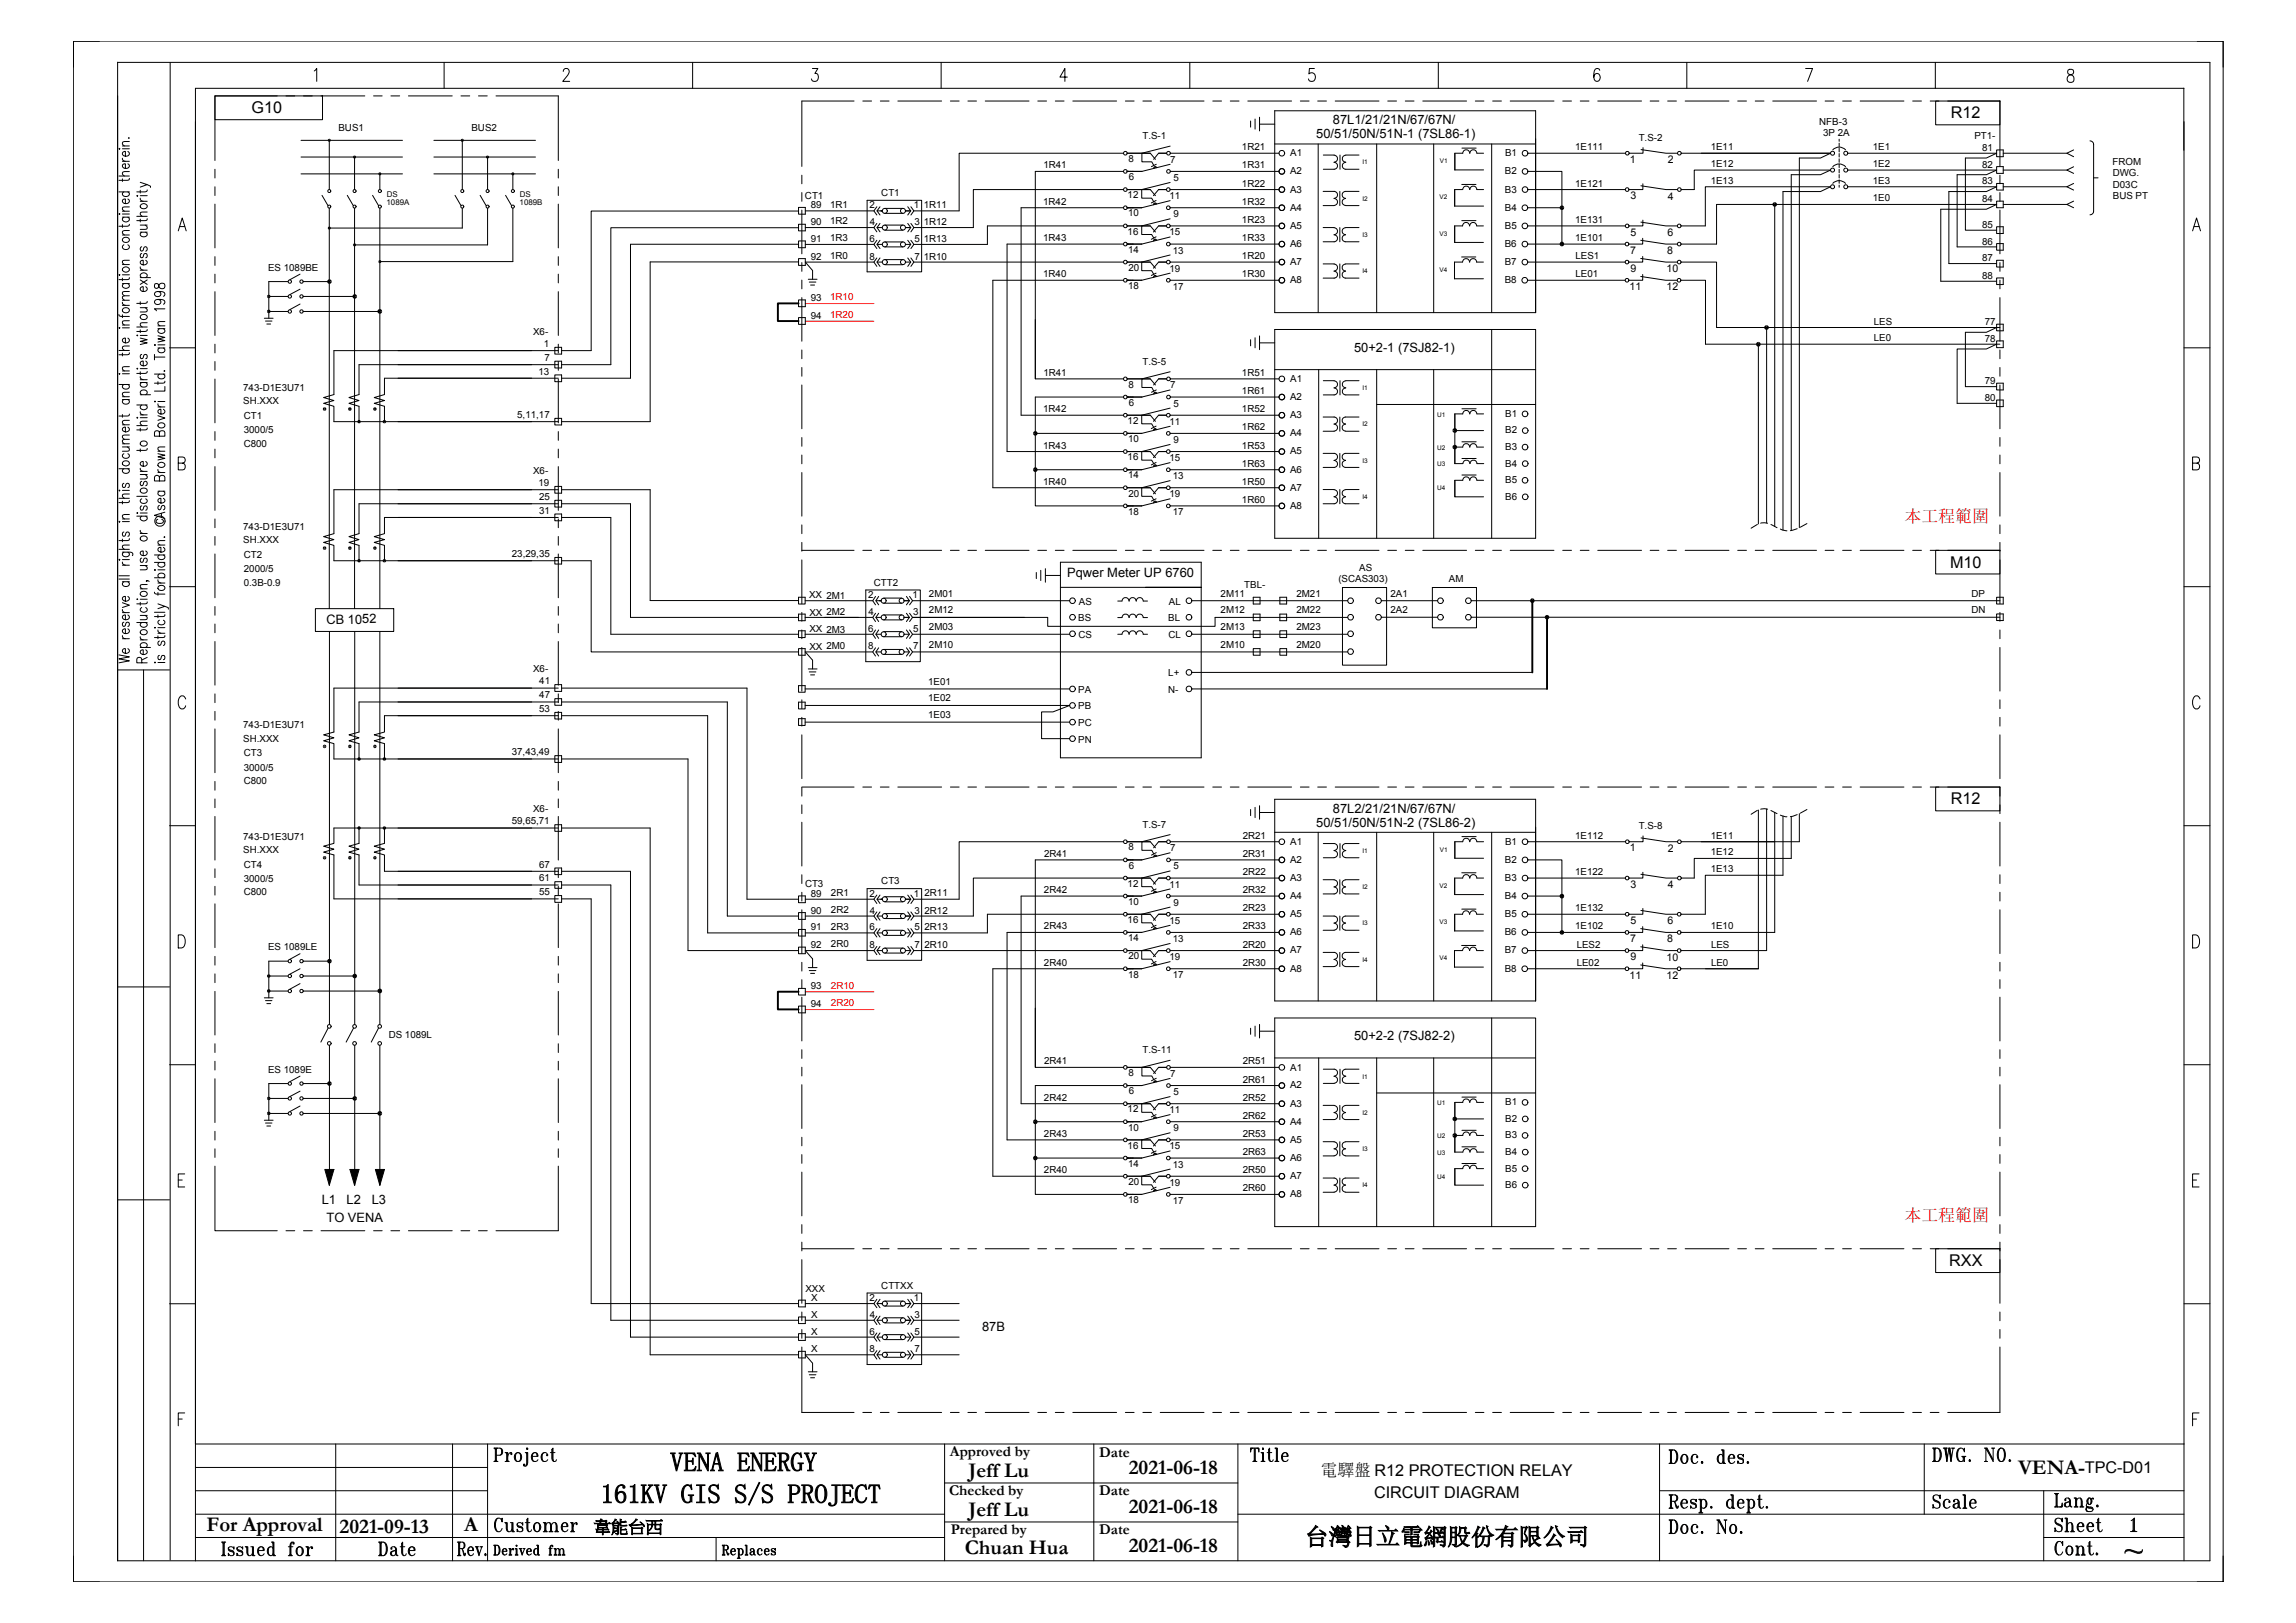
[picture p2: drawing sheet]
<svg xmlns="http://www.w3.org/2000/svg" width="297mm" height="210mm" viewBox="0 0 297 210" stroke-linecap="round" stroke-linejoin="round" font-family="sans-serif">
<defs><g id="words">
<g font-size="3.5">
<text x="86.7" y="190.4">VENA ENERGY</text>
<text x="77.7" y="194.5">161KV GIS S/S PROJECT</text>
</g>
<text font-size="3.1" x="168.8" y="199.9">台灣日立電網股份有限公司</text>
<g font-size="2.7">
<text x="125.3" y="191.1">Jeff Lu</text>
<text x="146" y="190.8">2021-06-18</text>
<text x="261" y="190.7">VENA-</text>
<text x="125.3" y="196.1">Jeff Lu</text>
<text x="146" y="195.8">2021-06-18</text>
<text x="26.7" y="198.1">For Approval</text>
<text x="43.9" y="198.3">2021-09-13</text>
<text x="60" y="198.1">A</text>
<text x="124.8" y="201.1">Chuan Hua</text>
<text x="146" y="200.8">2021-06-18</text>
</g>
<g font-size="2.2" fill="#f00">
<text x="246.3" y="67.6">本工程範圍</text>
<text x="246.3" y="157.9">本工程範圍</text>
</g>
<g font-size="2.2">
<text x="170.8" y="191">電驛盤 R12 PROTECTION RELAY</text>
<text x="76.8" y="198.3">韋能台西</text>
</g>
<g font-size="2.1">
<text x="32.5" y="14.7">G10</text>
<text x="252.4" y="15.3">R12</text>
<text x="252.3" y="73.4">M10</text>
<text x="252.4" y="104.1">R12</text>
<text x="252.1" y="163.8">RXX</text>
<text x="269.7" y="190.5">TPC-D01</text>
<text x="177.7" y="193.8">CIRCUIT DIAGRAM</text>
</g>
<g font-size="1.9">
<text x="122.9" y="188.4">Approved by</text>
<text x="142.2" y="188.5">Date</text>
<text x="122.8" y="193.5">Checked by</text>
<text x="142.2" y="193.5">Date</text>
<text x="123" y="198.5">Prepared by</text>
<text x="142.2" y="198.5">Date</text>
</g>
<g font-size="1.7">
<text x="170.3" y="17.9">50/51/50N/51N-1 (7SL86-1)</text>
<text x="172.4" y="16.1">87L1/21/21N/67/67N/</text>
<text x="175.1" y="45.5">50+2-1 (7SJ82-1)</text>
<text x="138" y="74.7">Pqwer Meter UP 6760</text>
<text x="42.2" y="80.8" transform="rotate(-1 42.2 80.8)">CB 1052</text>
<text x="170.3" y="107">50/51/50N/51N-2 (7SL86-2)</text>
<text x="172.4" y="105.2">87L2/21/21N/67/67N/</text>
<text x="175.1" y="134.6">50+2-2 (7SJ82-2)</text>
<text x="41.6" y="155.8">L1</text>
<text x="44.8" y="155.8">L2</text>
<text x="48.1" y="155.8">L3</text>
<text x="42.2" y="158.2">TO VENA</text>
<text x="127" y="172.2">87B</text>
</g>
<g font-size="1.4">
<text x="210.8" y="21.1">1</text>
<text x="215.7" y="21.1">2</text>
<text x="210.9" y="25.8">3</text>
<text x="215.7" y="25.8">4</text>
<text x="210.9" y="32.8">7</text>
<text x="210.9" y="35.2">9</text>
<text x="210.9" y="30.5">5</text>
<text x="215.6" y="35.2">10</text>
<text x="215.7" y="32.9">8</text>
<text x="215.7" y="30.5">6</text>
<text x="210.8" y="37.5">11</text>
<text x="215.6" y="37.6">12</text>
<text x="210.8" y="110.2">1</text>
<text x="215.7" y="110.2">2</text>
<text x="210.9" y="114.9">3</text>
<text x="210.9" y="119.6">5</text>
<text x="215.7" y="119.6">6</text>
<text x="215.7" y="114.9">4</text>
<text x="210.9" y="121.9">7</text>
<text x="210.9" y="124.3">9</text>
<text x="215.6" y="124.3">10</text>
<text x="215.7" y="121.9">8</text>
<text x="210.8" y="126.6">11</text>
<text x="215.6" y="126.6">12</text>
</g>
<g font-size="1.3">
<text x="43.8" y="17">BUS1</text>
<text x="61" y="17">BUS2</text>
<text x="235.3" y="16.2">NFB-3</text>
<text x="235.8" y="17.6">3P 2A</text>
<text x="255.4" y="18">PT1-</text>
<text x="135" y="21.8">1R41</text>
<text x="146" y="21">8</text>
<text x="146" y="23.3">6</text>
<text x="147.8" y="18">T.S-1</text>
<text x="151.4" y="21.1">7</text>
<text x="151.8" y="23.4">5</text>
<text x="160.7" y="19.4">1R21</text>
<text x="160.7" y="21.8">1R31</text>
<text x="166.9" y="22.6">A2</text>
<text x="166.9" y="20.2">A1</text>
<text x="194.7" y="22.6">B2</text>
<text x="194.7" y="20.2">B1</text>
<text x="203.8" y="19.4">1E111</text>
<text x="212" y="18.2">T.S-2</text>
<text x="221.3" y="19.4">1E11</text>
<text x="221.3" y="21.6">1E12</text>
<text x="221.3" y="23.8">1E13</text>
<text x="242.3" y="19.4">1E1</text>
<text x="242.3" y="21.6">1E2</text>
<text x="242.3" y="23.8">1E3</text>
<text x="256.4" y="21.7">82</text>
<text x="256.4" y="23.9">83</text>
<text x="256.4" y="19.5">81</text>
<text x="273.3" y="21.3">FROM</text>
<text x="273.3" y="22.8">DWG.</text>
<text x="104.1" y="25.7">CT1</text>
<text x="104.9" y="29.1">90</text>
<text x="104.9" y="27">89</text>
<text x="107.4" y="29">1R2</text>
<text x="107.4" y="26.9">1R1</text>
<text x="112.5" y="27">2</text>
<text x="112.5" y="29.1">4</text>
<text x="114" y="25.4">CT1</text>
<text x="118.2" y="27">1</text>
<text x="118.3" y="29.1">3</text>
<text x="119.5" y="26.9">1R11</text>
<text x="119.5" y="29.1">1R12</text>
<text x="134.9" y="26.5">1R42</text>
<text x="145.9" y="25.7">12</text>
<text x="145.9" y="28">10</text>
<text x="151.3" y="25.8">11</text>
<text x="151.8" y="28.1">9</text>
<text x="160.7" y="24.1">1R22</text>
<text x="160.7" y="26.5">1R32</text>
<text x="160.7" y="28.8">1R23</text>
<text x="166.9" y="24.9">A3</text>
<text x="166.9" y="27.2">A4</text>
<text x="166.9" y="29.6">A5</text>
<text x="194.7" y="24.9">B3</text>
<text x="194.7" y="27.2">B4</text>
<text x="194.7" y="29.6">B5</text>
<text x="203.8" y="24.1">1E121</text>
<text x="203.8" y="28.8">1E131</text>
<text x="242.3" y="26.1">1E0</text>
<text x="256.4" y="26.2">84</text>
<text x="256.4" y="29.5">85</text>
<text x="273.3" y="24.3">D03C</text>
<text x="273.3" y="25.8">BUS PT</text>
<text x="34.7" y="35">ES 1089BE</text>
<text x="104.9" y="33.6">92</text>
<text x="104.9" y="31.3">91</text>
<text x="107.4" y="33.5">1R0</text>
<text x="107.4" y="31.2">1R3</text>
<text x="112.5" y="33.6">8</text>
<text x="112.5" y="31.3">6</text>
<text x="118.3" y="33.6">7</text>
<text x="118.3" y="31.3">5</text>
<text x="119.5" y="31.3">1R13</text>
<text x="119.5" y="33.6">1R10</text>
<text x="134.9" y="31.2">1R43</text>
<text x="134.9" y="35.9">1R40</text>
<text x="145.9" y="30.4">16</text>
<text x="145.9" y="32.7">14</text>
<text x="146" y="35.1">20</text>
<text x="151.3" y="30.5">15</text>
<text x="151.3" y="35.2">19</text>
<text x="151.7" y="32.8">13</text>
<text x="160.7" y="31.2">1R33</text>
<text x="160.7" y="33.5">1R20</text>
<text x="160.7" y="35.9">1R30</text>
<text x="166.9" y="31.9">A6</text>
<text x="166.9" y="34.3">A7</text>
<text x="194.6" y="31.9">B6</text>
<text x="194.6" y="34.3">B7</text>
<text x="203.8" y="31.2">1E101</text>
<text x="203.8" y="33.5">LES1</text>
<text x="203.8" y="35.9">LE01</text>
<text x="256.4" y="31.6">86</text>
<text x="256.4" y="33.8">87</text>
<text x="104.9" y="39">93</text>
<text x="104.9" y="41.2">94</text>
<text x="145.9" y="37.4">18</text>
<text x="151.7" y="37.5">17</text>
<text x="166.9" y="36.6">A8</text>
<text x="194.6" y="36.6">B8</text>
<text x="242.4" y="42">LES</text>
<text x="256.4" y="36.1">88</text>
<text x="69" y="43.4">X6-</text>
<text x="70.4" y="44.9">1</text>
<text x="70.4" y="46.6">7</text>
<text x="147.8" y="47.2">T.S-5</text>
<text x="242.4" y="44.1">LE0</text>
<text x="256.7" y="44.2">78</text>
<text x="256.7" y="42.1">77</text>
<text x="31.5" y="50.6">743-D1E3U71</text>
<text x="31.5" y="52.3">SH.XXX</text>
<text x="69.6" y="48.5">13</text>
<text x="134.9" y="53.3">1R42</text>
<text x="135" y="48.6">1R41</text>
<text x="146" y="50.2">8</text>
<text x="146" y="52.5">6</text>
<text x="151.4" y="50.3">7</text>
<text x="151.8" y="52.6">5</text>
<text x="160.7" y="48.6">1R51</text>
<text x="160.7" y="51">1R61</text>
<text x="160.7" y="53.3">1R52</text>
<text x="166.9" y="51.8">A2</text>
<text x="166.9" y="49.4">A1</text>
<text x="194.7" y="53.9">B1</text>
<text x="256.7" y="49.7">79</text>
<text x="256.7" y="51.9">80</text>
<text x="31.5" y="54.2">CT1</text>
<text x="31.5" y="57.8">C800</text>
<text x="31.5" y="56">3000/5</text>
<text x="66.9" y="54.1">5,11,17</text>
<text x="134.9" y="58">1R43</text>
<text x="145.9" y="54.9">12</text>
<text x="145.9" y="59.6">16</text>
<text x="145.9" y="57.2">10</text>
<text x="151.3" y="55">11</text>
<text x="151.3" y="59.7">15</text>
<text x="151.8" y="57.3">9</text>
<text x="160.7" y="55.7">1R62</text>
<text x="160.7" y="58">1R53</text>
<text x="166.9" y="54.1">A3</text>
<text x="166.9" y="56.4">A4</text>
<text x="166.9" y="58.8">A5</text>
<text x="194.7" y="56.1">B2</text>
<text x="194.7" y="58.2">B3</text>
<text x="69" y="61.4">X6-</text>
<text x="69.6" y="62.9">19</text>
<text x="69.7" y="64.6">25</text>
<text x="134.9" y="62.7">1R40</text>
<text x="145.9" y="61.9">14</text>
<text x="146" y="64.3">20</text>
<text x="151.3" y="64.3">19</text>
<text x="151.7" y="62">13</text>
<text x="160.7" y="60.4">1R63</text>
<text x="160.7" y="62.7">1R50</text>
<text x="160.7" y="65.1">1R60</text>
<text x="166.9" y="61.1">A6</text>
<text x="166.9" y="63.5">A7</text>
<text x="166.9" y="65.8">A8</text>
<text x="194.7" y="60.4">B4</text>
<text x="194.7" y="62.5">B5</text>
<text x="194.7" y="64.6">B6</text>
<text x="31.5" y="68.6">743-D1E3U71</text>
<text x="31.5" y="70.3">SH.XXX</text>
<text x="69.7" y="66.5">31</text>
<text x="145.9" y="66.6">18</text>
<text x="151.7" y="66.7">17</text>
<text x="31.5" y="72.2">CT2</text>
<text x="31.5" y="75.8">0.3B-0.9</text>
<text x="31.6" y="74">2000/5</text>
<text x="66.2" y="72.1">23,29,35</text>
<text x="104.7" y="77.4">XX 2M1</text>
<text x="112.3" y="77.4">2</text>
<text x="113" y="75.8">CTT2</text>
<text x="118" y="77.4">1</text>
<text x="120.2" y="77.2">2M01</text>
<text x="157.9" y="77.2">2M11</text>
<text x="161" y="76">TBL-</text>
<text x="167.7" y="77.2">2M21</text>
<text x="173.1" y="75.3">(SCAS303)</text>
<text x="175.8" y="73.9">AS</text>
<text x="179.9" y="77.2">2A1</text>
<text x="187.4" y="75.3">AM</text>
<text x="255" y="77.2">DP</text>
<text x="104.7" y="81.7">XX 2M3</text>
<text x="104.7" y="79.8">XX 2M2</text>
<text x="112.3" y="81.7">6</text>
<text x="112.3" y="79.6">4</text>
<text x="118.1" y="79.6">3</text>
<text x="118.1" y="81.7">5</text>
<text x="120.2" y="79.3">2M12</text>
<text x="120.2" y="81.5">2M03</text>
<text x="120.2" y="83.8">2M10</text>
<text x="139.5" y="80.4">BS</text>
<text x="139.5" y="82.5">CS</text>
<text x="139.6" y="78.2">AS</text>
<text x="151.1" y="80.4">BL</text>
<text x="151.2" y="82.5">CL</text>
<text x="151.2" y="78.2">AL</text>
<text x="157.9" y="79.4">2M12</text>
<text x="157.9" y="81.6">2M13</text>
<text x="157.9" y="83.8">2M10</text>
<text x="167.7" y="79.4">2M22</text>
<text x="167.7" y="81.6">2M23</text>
<text x="167.7" y="83.8">2M20</text>
<text x="179.9" y="79.4">2A2</text>
<text x="255" y="79.4">DN</text>
<text x="69" y="87">X6-</text>
<text x="69.8" y="88.5">41</text>
<text x="104.7" y="84.1">XX 2M0</text>
<text x="112.3" y="84">8</text>
<text x="118.1" y="84">7</text>
<text x="120.1" y="88.6">1E01</text>
<text x="139.5" y="89.7">PA</text>
<text x="151.1" y="89.7">N-</text>
<text x="151.1" y="87.5">L+</text>
<text x="31.5" y="94.2">743-D1E3U71</text>
<text x="31.5" y="96">SH.XXX</text>
<text x="69.7" y="92.1">53</text>
<text x="69.8" y="90.3">47</text>
<text x="120.1" y="90.7">1E02</text>
<text x="120.1" y="92.9">1E03</text>
<text x="139.5" y="91.8">PB</text>
<text x="139.5" y="93.9">PC</text>
<text x="31.5" y="97.9">CT3</text>
<text x="31.5" y="101.4">C800</text>
<text x="31.5" y="99.7">3000/5</text>
<text x="66.2" y="97.7">37,43,49</text>
<text x="139.5" y="96.1">PN</text>
<text x="66.2" y="106.6">59,65,71</text>
<text x="69" y="105.1">X6-</text>
<text x="147.8" y="107.1">T.S-7</text>
<text x="212" y="107.3">T.S-8</text>
<text x="31.5" y="108.6">743-D1E3U71</text>
<text x="31.5" y="110.4">SH.XXX</text>
<text x="31.5" y="112.3">CT4</text>
<text x="69.7" y="112.2">67</text>
<text x="135.1" y="110.9">2R41</text>
<text x="146" y="110">8</text>
<text x="146" y="112.4">6</text>
<text x="151.4" y="110.2">7</text>
<text x="151.8" y="112.5">5</text>
<text x="160.8" y="108.5">2R21</text>
<text x="160.8" y="110.9">2R31</text>
<text x="160.8" y="113.2">2R22</text>
<text x="166.9" y="111.6">A2</text>
<text x="166.9" y="114">A3</text>
<text x="166.9" y="109.3">A1</text>
<text x="194.7" y="111.6">B2</text>
<text x="194.7" y="114">B3</text>
<text x="194.7" y="109.3">B1</text>
<text x="203.8" y="108.5">1E112</text>
<text x="203.8" y="113.2">1E122</text>
<text x="221.3" y="108.5">1E11</text>
<text x="221.3" y="110.7">1E12</text>
<text x="221.3" y="112.9">1E13</text>
<text x="31.5" y="115.8">C800</text>
<text x="31.5" y="114.1">3000/5</text>
<text x="69.7" y="115.8">55</text>
<text x="69.7" y="114">61</text>
<text x="104.1" y="114.8">CT3</text>
<text x="104.9" y="118.2">90</text>
<text x="104.9" y="116">89</text>
<text x="107.5" y="118.1">2R2</text>
<text x="107.5" y="115.9">2R1</text>
<text x="112.5" y="116">2</text>
<text x="112.5" y="118.2">4</text>
<text x="114" y="114.4">CT3</text>
<text x="118.2" y="116">1</text>
<text x="118.3" y="118.2">3</text>
<text x="119.6" y="116">2R11</text>
<text x="119.6" y="118.2">2R12</text>
<text x="135" y="115.6">2R42</text>
<text x="145.9" y="114.7">12</text>
<text x="145.9" y="119.4">16</text>
<text x="145.9" y="117.1">10</text>
<text x="151.3" y="114.9">11</text>
<text x="151.3" y="119.5">15</text>
<text x="151.8" y="117.2">9</text>
<text x="160.8" y="115.6">2R32</text>
<text x="160.8" y="117.9">2R23</text>
<text x="166.9" y="116.3">A4</text>
<text x="166.9" y="118.7">A5</text>
<text x="194.7" y="116.3">B4</text>
<text x="194.7" y="118.7">B5</text>
<text x="203.8" y="117.9">1E132</text>
<text x="34.7" y="123">ES 1089LE</text>
<text x="104.9" y="122.7">92</text>
<text x="104.9" y="120.4">91</text>
<text x="107.5" y="120.3">2R3</text>
<text x="107.5" y="122.6">2R0</text>
<text x="112.5" y="122.7">8</text>
<text x="112.5" y="120.4">6</text>
<text x="118.3" y="122.7">7</text>
<text x="118.3" y="120.4">5</text>
<text x="119.6" y="120.4">2R13</text>
<text x="119.6" y="122.7">2R10</text>
<text x="135" y="120.3">2R43</text>
<text x="135" y="125">2R40</text>
<text x="145.9" y="121.8">14</text>
<text x="146" y="124.1">20</text>
<text x="151.3" y="124.2">19</text>
<text x="151.7" y="121.9">13</text>
<text x="160.8" y="120.3">2R33</text>
<text x="160.8" y="122.6">2R20</text>
<text x="160.8" y="125">2R30</text>
<text x="166.9" y="121">A6</text>
<text x="166.9" y="123.4">A7</text>
<text x="166.9" y="125.7">A8</text>
<text x="194.6" y="121">B6</text>
<text x="194.6" y="123.4">B7</text>
<text x="194.6" y="125.7">B8</text>
<text x="203.8" y="120.3">1E102</text>
<text x="204" y="122.6">LES2</text>
<text x="204" y="125">LE02</text>
<text x="221.3" y="120.3">1E10</text>
<text x="221.3" y="122.6">LES</text>
<text x="221.3" y="125">LE0</text>
<text x="104.9" y="128">93</text>
<text x="104.9" y="130.3">94</text>
<text x="145.9" y="126.5">18</text>
<text x="151.7" y="126.6">17</text>
<text x="50.3" y="134.3">DS 1089L</text>
<text x="135.1" y="137.7">2R41</text>
<text x="147.8" y="136.3">T.S-11</text>
<text x="160.8" y="137.7">2R51</text>
<text x="34.7" y="138.8">ES 1089E</text>
<text x="135" y="142.4">2R42</text>
<text x="145.9" y="143.9">12</text>
<text x="146" y="139.2">8</text>
<text x="146" y="141.6">6</text>
<text x="151.4" y="139.3">7</text>
<text x="151.8" y="141.7">5</text>
<text x="160.8" y="140.1">2R61</text>
<text x="160.8" y="142.4">2R52</text>
<text x="166.9" y="140.8">A2</text>
<text x="166.9" y="143.2">A3</text>
<text x="166.9" y="138.5">A1</text>
<text x="194.7" y="143">B1</text>
<text x="135" y="147.1">2R43</text>
<text x="145.9" y="148.6">16</text>
<text x="145.9" y="146.3">10</text>
<text x="151.3" y="144">11</text>
<text x="151.3" y="148.7">15</text>
<text x="151.8" y="146.4">9</text>
<text x="160.8" y="144.8">2R62</text>
<text x="160.8" y="147.1">2R53</text>
<text x="160.8" y="149.5">2R63</text>
<text x="166.9" y="145.5">A4</text>
<text x="166.9" y="147.9">A5</text>
<text x="194.7" y="145.2">B2</text>
<text x="194.7" y="147.3">B3</text>
<text x="194.7" y="149.4">B4</text>
<text x="135" y="151.8">2R40</text>
<text x="145.9" y="151">14</text>
<text x="145.9" y="155.7">18</text>
<text x="146" y="153.3">20</text>
<text x="151.3" y="153.4">19</text>
<text x="151.7" y="151.1">13</text>
<text x="151.7" y="155.8">17</text>
<text x="160.8" y="151.8">2R50</text>
<text x="160.8" y="154.2">2R60</text>
<text x="166.9" y="150.2">A6</text>
<text x="166.9" y="152.6">A7</text>
<text x="166.9" y="154.9">A8</text>
<text x="194.7" y="151.6">B5</text>
<text x="194.7" y="153.7">B6</text>
<text x="104.2" y="167.1">XXX</text>
<text x="114" y="166.7">CTTXX</text>
<text x="104.9" y="170.5">X</text>
<text x="104.9" y="172.7">X</text>
<text x="104.9" y="168.3">X</text>
<text x="112.5" y="172.7">6</text>
<text x="112.5" y="168.4">2</text>
<text x="112.5" y="170.5">4</text>
<text x="118.2" y="168.4">1</text>
<text x="118.3" y="170.5">3</text>
<text x="118.3" y="172.7">5</text>
<text x="104.9" y="175">X</text>
<text x="112.5" y="175">8</text>
<text x="118.3" y="175">7</text>
</g>
<g font-size="1.3" fill="#f00">
<text x="107.4" y="38.8">1R10</text>
<text x="107.4" y="41.1">1R20</text>
<text x="107.5" y="127.9">2R10</text>
<text x="107.5" y="130.2">2R20</text>
</g>
<g font-size="1">
<text x="50" y="26.6">1089A</text>
<text x="50" y="25.4">DS</text>
<text x="67.2" y="26.6">1089B</text>
<text x="67.2" y="25.4">DS</text>
</g>
<g font-size=".8">
<text x="176.3" y="21.3">I1</text>
<text x="186.2" y="21.1">V1</text>
<text x="176.2" y="26">I2</text>
<text x="186.2" y="25.8">V2</text>
<text x="176.2" y="30.7">I3</text>
<text x="176.2" y="35.4">I4</text>
<text x="186.2" y="35.2">V4</text>
<text x="186.2" y="30.5">V3</text>
<text x="176.3" y="50.5">I1</text>
<text x="185.9" y="53.9">U1</text>
<text x="176.2" y="55.2">I2</text>
<text x="176.2" y="59.9">I3</text>
<text x="185.9" y="58.2">U2</text>
<text x="176.2" y="64.6">I4</text>
<text x="185.9" y="60.3">U3</text>
<text x="185.9" y="63.4">U4</text>
<text x="176.3" y="110.4">I1</text>
<text x="186.2" y="110.2">V1</text>
<text x="176.2" y="115">I2</text>
<text x="176.2" y="119.7">I3</text>
<text x="186.2" y="114.9">V2</text>
<text x="186.2" y="119.6">V3</text>
<text x="176.2" y="124.5">I4</text>
<text x="186.2" y="124.3">V4</text>
<text x="176.3" y="139.6">I1</text>
<text x="185.9" y="143">U1</text>
<text x="176.2" y="144.2">I2</text>
<text x="176.2" y="148.9">I3</text>
<text x="185.9" y="147.3">U2</text>
<text x="185.9" y="149.4">U3</text>
<text x="176.2" y="153.6">I4</text>
<text x="185.9" y="152.5">U4</text>
</g>
</g></defs>
<g fill="none" stroke="#000" stroke-width=".13">
<path d="M9.5 5.3h278.1v199.4h-278.1zM12.9 5.3h-3.4v3.4M15.2 8.1v193.9h270.7v-193.9h-270.7M15.5 19.2v.1zM15.8 18.9h.9M15.8 19.2h.9M16.5 19.6a.31 .31 0 0 1 .2 .3 .31 .31 0 0 1-.2 .3h-.2a.36 .36 0 0 1-.4-.1 .36 .36 0 0 1 0-.4l.3-.1v.6M16.7 17.8v.1h-.1M16.7 18.3l-.8 .1-.1 .2 .3 .3M22 8.1v193.7M27.8 12.4h13.9v3.1h-13.9zM35.9 12.4h-8.1v8.4"/>
<path d="M37 12.4h1.1M38.9 18.2h13.2M39.3 12.4h1.1M40.6 9.2l.4-.3v1.6M41.5 12.4h5.7M42.6 18.2v6.3M48.3 12.4h1.1M50.6 12.4h1.1M52.8 12.4h5.7M56.1 18.2h13.2M57.4 8.1v3.3M59.6 12.4h1.2"/>
<path d="M59.8 18.2v6.3M61.9 12.4h1.1M64.2 12.4h8v8.4M72.9 9.2l.1-.3h.4a.52 .52 0 0 1 0 .8l-.6 .8h.9M89.6 8.1v3.3M105.1 8.9h.7l-.4 .6h.2a.53 .53 0 0 1 .2 .8 .53 .53 0 0 1-.8 .1v-.2M110.5 13.1h-6.8v8.4M111.6 13.1h1.1M113.9 13.1h1.1M116.1 13.1h5.7M121.7 8.1v3.3M122.9 13.1h1.2"/>
<path d="M125.2 13.1h1.1M127.4 13.1h5.7M134.2 13.1h1.2M136.5 13.1h1.1M138.1 10h-1l.6-1.1v1.6M138.8 13.1h5.6M145.3 19.8h-21.2v7.5h-5.9M145.6 13.1h1.1M145.8 19.8h3M147.8 13.1h1.1M149.9 19.8h1h-1l-.7 .8M150.1 13.1h5.6"/>
<path d="M151.4 18.9l-3.7 .9M151.4 19.8h14M153.9 8.1v3.3M156.9 13.1h1.1M159.1 13.1h1.2M161.4 13.1h5.7M161.8 15.7v.7M162.3 15.4v1.3M162.9 15.2v1.7M162.9 16.1h2M164.9 14.3h33.7v26.2h-33.7v-26.2M164.9 18.6h33.7"/>
<path d="M168.2 13.1h1.1M170 8.9h-.6l-.1 .7a.53 .53 0 0 1 .9 .4 .53 .53 0 0 1-.8 .5l-.1-.3M170.5 13.1h1.1M170.5 18.6v21.9M172.7 13.1h5.7M178.1 18.6v21.9M179.5 13.1h1.1M181.8 13.1h1.1M184 13.1h5.7M185.5 18.6v21.9M186.1 8.1v3.3M189.1 19.2h1.8"/>
<path d="M190.8 13.1h1.2M191 19.8a.45 .45 0 0 0-.4-.4 .45 .45 0 0 0-.5 .4 .46 .46 0 0 0-.4-.4 .46 .46 0 0 0-.5 .4h-1v2.2h3.7M191.1 19.8h.8M193 18.6v21.9M193.1 13.1h1.1M195.4 13.1h5.6M197.6 19.8h12.7M202.1 13.1h1.2M204.4 13.1h1.1M206.7 13.1h5.6M206.9 9.1v-.2h-.3a.91 .91 0 0 0-.4 1.1v.3a.38 .38 0 0 0 .4 .2 .38 .38 0 0 0 .3-.2 .48 .48 0 0 0 0-.6 .48 .48 0 0 0-.5-.1l-.2 .4M212.3 19.4l3.2 .4h1.5"/>
<path d="M212.5 19.1v.7h-1.8M213.5 13.1h1.1M215.7 13.1h1.2M217.5 19.8h19.3l-1.3 .6h-2.7v47.9M218 13.1h5.6M218.2 8.1v3.3M224.8 13.1h1.1M227 13.1h1.2M229.3 13.1h5.7M233.6 8.9h.9l-.7 1.6M236.1 13.1h1.1M237.1 19.4a1.15 1.15 0 0 1 1.6 0"/>
<path d="M237.9 18v.3M237.9 18.5v.5M237.9 19.2v.5M237.9 19.9v.4M238.4 13.1h1.1M239 19.8h19.3l-1.4 .6h-2.7v9.4h4.1M240.6 13.1h5.7M247.4 13.1h1.1M249.7 13.1h1.1M250.3 8.1v3.3M250.4 13.1h8.3v3.1h-8.3zM251.9 13.1h6.8"/>
<path d="M258.3 19.4h.8v.9h-.8zM258.7 13.1v8.4M259.1 19.8h8.3M267.5 9.1a.37 .37 0 0 0 .2 .5 .56 .56 0 0 1 .6 .4 .56 .56 0 0 1-.3 .7 .49 .49 0 0 1-.6-.4 .49 .49 0 0 1 .4-.6l.2-.1a.37 .37 0 0 0 .2-.5l-.2-.1zM268.2 19.4l-.8 .4 .8 .5M270.4 18.2a.47 .47 0 0 1 .4 .5M270.8 18.7v8.6a.47 .47 0 0 1-.4 .5M282.5 11.4v8M282.5 11.4h-257.2v190.6M282.5 15.7v186.3M284.2 5.3h3.4v3.4M15.4 35.6h.1z"/>
<path d="M15.4 22.8h1.3M15.4 24.8h1.3M15.5 27.6v.1zM15.8 39.1a.36 .36 0 0 0 .4 .4M15.8 20.5a.36 .36 0 0 0 .4 .4M15.8 34.2h.9M15.8 39.5h.9M15.8 38.8h.9M15.8 30.4h.9M15.8 27.3h.9M15.8 20.9h.9M15.8 23.1v.4"/>
<path d="M15.8 29.1v.3M15.8 36v.3M15.8 36.7h.9M15.8 35.6h.9M15.8 28.1h.9M15.8 27.7h.9M15.9 40a.43 .43 0 0 1 .5-.2 .43 .43 0 0 1 .3 .5 .43 .43 0 0 1-.6 .2 .43 .43 0 0 1-.2-.5zM15.9 34.7a.42 .42 0 0 1 .5-.2 .42 .42 0 0 1 .3 .5 .42 .42 0 0 1-.6 .2 .42 .42 0 0 1-.2-.5zM15.9 30.9a.43 .43 0 0 1 .5-.2 .43 .43 0 0 1 .3 .5 .43 .43 0 0 1-.6 .2 .43 .43 0 0 1-.2-.5zM16 36.7a.29 .29 0 0 0-.2 .3 .29 .29 0 0 0 .2 .2 .41 .41 0 0 0 .5 .1 .41 .41 0 0 0 .2-.5l-.2-.1M16 31.7a.31 .31 0 0 0-.2 .3 .31 .31 0 0 0 .2 .2l.2 .1a.36 .36 0 0 0 .4-.1 .36 .36 0 0 0 .1-.4l-.2-.1M16 28.1l-.1 .1a.44 .44 0 0 0 .3 .5 .44 .44 0 0 0 .5-.2v-.2l-.2-.2"/>
<path d="M16 24.8a.29 .29 0 0 0-.2 .3 .29 .29 0 0 0 .2 .3h.2a.36 .36 0 0 0 .4-.1 .36 .36 0 0 0 .1-.4l-.2-.1M16.5 25.7a.29 .29 0 0 1 .2 .3 .29 .29 0 0 1-.2 .3h-.2a.36 .36 0 0 1-.4 0 .36 .36 0 0 1 0-.5l.3-.1v.6M16.5 21.2a.29 .29 0 0 1 .2 .3 .29 .29 0 0 1-.2 .3h-.2a.36 .36 0 0 1-.4-.1 .36 .36 0 0 1 0-.4l.3-.1v.6M16.7 35.9v.2l-.2 .1h-1.1M16.7 29v.2l-.2 .1h-1.1M16.7 23.1v.2h-.2h-1.1M16.7 38.3h-.8l-.1 .3 .3 .2M16.7 37.7l-.8 .1-.1 .2 .3 .3M16.7 33.7h-.8l-.1 .3 .3 .2M16.7 29.8l-.8 .1-.1 .3 .3 .2M16.7 26.8h-.8l-.1 .3 .3 .2M16.7 22.2l-.8 .1-.1 .2 .3 .3"/>
<path d="M17.7 25.3h.1zM17.7 28h1.3M18.1 36.2l.9 .6M18.1 35h.9M18.1 26h.9M18.1 34.5a.39 .39 0 0 0 .4 .5M18.1 25.6a.36 .36 0 0 0 .4 .4M18.1 23.6l.9 .3-.9 .3M18.1 29.1h.9M18.1 24.6v.4M18.1 28.4v.3M18.1 39v.4"/>
<path d="M18.1 39.8h.9M18.1 35.9h1.4M18.1 30h.9M18.1 25.3h.9M18.2 26.5a.42 .42 0 0 1 .5-.2 .42 .42 0 0 1 .3 .6 .42 .42 0 0 1-.6 .1 .42 .42 0 0 1-.2-.5zM18.3 35.9l-.1-.1a.44 .44 0 0 1 .3-.5 .44 .44 0 0 1 .5 .3v.1l-.2 .2M18.3 32.8a.29 .29 0 0 0-.2 .3 .29 .29 0 0 0 .2 .3l.2-.1 .2-.5h.1a.29 .29 0 0 1 .2 .3 .29 .29 0 0 1-.2 .3M18.3 31.9a.31 .31 0 0 0-.2 .3 .31 .31 0 0 0 .2 .3l.2-.1 .2-.4 .1-.1a.31 .31 0 0 1 .2 .3 .31 .31 0 0 1-.2 .3M18.3 30l-.1 .2a.42 .42 0 0 0 .2 .5 .42 .42 0 0 0 .6-.2v-.3l-.2-.2M18.8 39.8l.2 .3v.2l-.9 .1M18.8 29.1l.2 .3v.2l-.9 .1M18.8 37.1a.31 .31 0 0 1 .3 .3 .31 .31 0 0 1-.3 .3h-.1a.36 .36 0 0 1-.5-.1 .36 .36 0 0 1 0-.4l.3-.1v.6"/>
<path d="M18.8 33.7l.2 .1a.42 .42 0 0 1-.3 .5 .42 .42 0 0 1-.5-.2l-.1-.2 .2-.2h.2v.6M19 23.9l.5 .2v.2M19 36.2l-.9 .6M19 39v.2l-.2 .1h-1.1M19 28.3v.2h-.2h-1.1M19 24.6v.2h-.2h-1.1M19 27.4l-.8 .1-.1 .2 .3 .3M20 36.7a.34 .34 0 0 0 0 .4 .34 .34 0 0 0 .3 .2l.2-.1a.44 .44 0 0 1 .3-.5 .44 .44 0 0 1 .5 .2 .39 .39 0 0 1-.3 .5 .39 .39 0 0 1-.4-.3l-.1-.3a.31 .31 0 0 0-.5-.1zM20.4 38.7a.35 .35 0 0 1 .4 .4 .39 .39 0 0 1-.5 .3 .39 .39 0 0 1-.1-.6 1.56 1.56 0 0 1 1.1 .1 .29 .29 0 0 1-.2 .5M20.4 37.7a.35 .35 0 0 1 .4 .4 .39 .39 0 0 1-.5 .3 .39 .39 0 0 1-.1-.6 1.56 1.56 0 0 1 1.1 .1 .29 .29 0 0 1-.2 .4M21.3 40h-1.3l.2 .2M23.1 29.9l.5-1.7 .5 1.7"/>
<path d="M23.3 29.3h.6M27.8 21.9v1.1M27.8 24.2v1.1M27.8 26.4v5.7M27.8 33.2v1.1M27.8 35.5v1.1M27.8 37.7v5.7M34.9 38.4h2.4M37.3 36.4h-2.5v4.8M38.8 35.5l-1.3 .7M38.8 37.4l-1.3 .7M38.8 39.3l-1.3 .8"/>
<path d="M38.9 20.3h13.2M38.9 22.5h13.2M39.2 36.4h3.4M39.2 38.4h6.7M41.7 25.3l.7 1.3M42.6 26.9v51.9M44.9 25.3l.8 1.3M45.9 20.3v4.2M45.9 26.9v51.9M48.2 25.3l.8 1.3M49.1 22.5v2M49.1 26.9v51.9"/>
<path d="M56.1 20.3h13.2M56.1 22.5h13.2M58.9 25.3l.7 1.3M59.8 26.9v2.6h-17.2M62.1 25.3l.8 1.3M63.1 20.3v4.2M63.1 26.9v4.8h-17.2M65.4 25.3l.8 1.3M66.3 22.5v2M66.3 26.9v6.9h-17.2M72.2 21.9v1.1M72.2 24.2v1.1"/>
<path d="M72.2 26.4v5.7M72.2 33.2v1.1M72.2 35.5v1.1M72.2 37.7v5.7M103.3 27.3h-26.8v18.1h-3.9M103.3 29.5h-24.3v17.7h-6.4M103.3 31.6h-21.7v17.3h-9M103.3 33.9h-19.2v20.7h-11.5M103.3 26.8h.9v.9h-.9zM103.3 29h.9v.9h-.9zM103.3 31.2h.9v.9h-.9zM103.3 33.5h.9v.8h-.9z"/>
<path d="M103.3 38.8h.9v.9h-.9zM103.7 22.7v1.1M103.7 24.9v1.1M103.7 27.2v5.6M103.7 34v1.1M103.7 36.2v1.2M103.7 38.5v5.6M104.2 31.6h8.8M104.2 29.4h8.8M104.2 27.3h8.8M104.6 36.1h1.1M104.7 36.5h.8"/>
<path d="M104.9 36.9h.5M112.2 25.9h7v9.3h-7zM113 33.9h-8.8l.9 1.1v1.1M113.4 26.8l-.4 .5 .4 .5M113.4 31.1l-.4 .5 .4 .6M113.4 33.4l-.4 .5 .4 .6M113.4 28.9l-.4 .5 .4 .6M113.4 33.9h.7M113.4 31.6h.7M113.4 29.4h.7M113.4 27.3h.7M113.8 26.8l-.4 .5 .4 .5"/>
<path d="M113.8 31.1l-.4 .5 .4 .6M113.8 33.4l-.4 .5 .4 .6M113.8 28.9l-.4 .5 .4 .6M114 27.3h.1h-.1M114.5 29.1h2.3M114.5 27.6h2.3M114.5 27h2.3M114.5 31.3h2.3M114.5 29.8h2.3M114.5 31.9h2.3M114.5 33.6h2.3M114.5 34.3h2.3"/>
<path d="M117.1 29.4h.7M117.1 27.3h.7M117.1 33.9h.7M117.1 31.6h.7M117.4 26.8l.4 .5-.4 .5M117.4 31.1l.4 .5-.4 .6M117.4 33.4l.4 .5-.4 .6M117.4 28.9l.4 .5-.4 .6M117.8 26.8l.4 .5-.4 .5M117.8 31.1l.4 .5-.4 .6M117.8 33.4l.4 .5-.4 .6M117.8 28.9l.4 .5-.4 .6"/>
<path d="M118.2 33.9h27.1M145.3 24.5h-19.4v4.9h-7.7M145.3 29.2h-17.6v2.4h-9.5M145.3 26.9h-13.2v26.8h13.2M145.3 31.6h-15v26.8h15M145.3 36.3h-16.9v26.8h16.9M145.3 22.2h-11.4v26.8M145.8 33.9h3M145.8 24.5h3M145.8 29.2h3M149.5 20.6l-.7-.8h-1.1v1.1h1.3l.2 .5M149.5 25.3l-.7-.8h-1.1v1.1h1.3l.2 .5"/>
<path d="M149.5 30l-.7-.8h-1.1v1.1h1.3l.2 .5M149.5 34.7l-.7-.8h-1.1v1.1h1.3l.2 .5M149.5 25.9l-.6 .4M149.5 30.6l-.6 .4M149.5 35.3l-.6 .3M149.6 21.3l-.7 .3M149.6 26.4l-.2-.1-.2 .2M149.6 31.1l-.2-.2-.2 .3M149.6 35.8l-.2-.2-.2 .3M149.6 21.7l-.2-.1-.1 .2M149.9 24.5h1h-1l-.7 .8M149.9 29.2h1h-1l-.7 .8"/>
<path d="M149.9 33.9h1h-1l-.7 .8M151.4 21.3l-3.7 .9h-1.9M151.4 26l-3.7 .9h-1.9M151.4 23.6l-3.7 .9M151.4 30.7l-3.7 .9h-1.9M151.4 35.3l-3.7 1h-1.9M151.4 28.3l-3.7 .9M151.4 33l-3.7 .9M151.4 33.9h14M151.4 22.2h14M151.4 24.5h14M151.4 26.9h14"/>
<path d="M151.4 29.2h14M151.4 31.6h14M151.4 36.3h14M171.2 29.4h1.4M171.2 26.6h1.4M171.2 24.8h1.4M171.2 31.3h1.4M171.2 36h1.4M171.2 34.1h1.4M171.2 21.9h1.4M171.2 20.1h1.4M172.6 20.1a.45 .45 0 0 1 .4 .4 .45 .45 0 0 1-.4 .5 .46 .46 0 0 1 .4 .4 .46 .46 0 0 1-.4 .5"/>
<path d="M172.6 24.8a.45 .45 0 0 1 .4 .4 .45 .45 0 0 1-.4 .5 .46 .46 0 0 1 .4 .4 .46 .46 0 0 1-.4 .5M172.6 29.5a.45 .45 0 0 1 .4 .4 .45 .45 0 0 1-.4 .5M172.6 30.4a.45 .45 0 0 1 .4 .4 .45 .45 0 0 1-.4 .5M172.6 34.2a.45 .45 0 0 1 .4 .4 .45 .45 0 0 1-.4 .5M172.6 35.1a.45 .45 0 0 1 .4 .4 .45 .45 0 0 1-.4 .5M173.3 24.8v1.8M173.3 29.4v1.9M173.3 34.1v1.9M173.3 20.1v1.8M174.1 30.4a.45 .45 0 0 0-.5 .4 .45 .45 0 0 0 .5 .5h1.7M174.1 34.2a.45 .45 0 0 0-.5 .4 .45 .45 0 0 0 .5 .5M174.1 35.1a.45 .45 0 0 0-.5 .4 .45 .45 0 0 0 .5 .5h1.7"/>
<path d="M174.1 26.6h1.7M174.1 34.1h1.7M174.1 20.1h1.7M174.1 20.1a.45 .45 0 0 0-.5 .4 .45 .45 0 0 0 .5 .5 .46 .46 0 0 0-.5 .4 .46 .46 0 0 0 .5 .5h1.7M175.8 24.8h-1.7a.45 .45 0 0 0-.5 .4 .45 .45 0 0 0 .5 .5 .46 .46 0 0 0-.5 .4 .46 .46 0 0 0 .5 .5M175.8 29.4l-1.7 .1a.45 .45 0 0 0-.5 .4 .45 .45 0 0 0 .5 .5M189.1 33.2h1.8M189.1 23.9h1.8M189.1 28.5h1.8M189.2 24.5h-1v2.2h3.7M189.2 24.5a.46 .46 0 0 1 .5-.4 .46 .46 0 0 1 .4 .4 .45 .45 0 0 1 .5-.4 .45 .45 0 0 1 .4 .4M190.1 29.2a.45 .45 0 0 0-.5-.4 .45 .45 0 0 0-.4 .4h-1v2.2h3.7"/>
<path d="M190.1 33.9a.45 .45 0 0 0-.5-.4 .45 .45 0 0 0-.4 .4h-1.1v2.2h3.8M190.1 29.2a.45 .45 0 0 1 .5-.4 .45 .45 0 0 1 .4 .4h.9M190.1 33.9a.45 .45 0 0 1 .5-.4 .45 .45 0 0 1 .4 .4h.9M191 24.5h.9M197.6 36.3h12.6M197.6 33.9h12.6M197.6 26.9h4.4M197.6 29.2h12.6M197.6 31.6h12.6M197.6 22.2h4.4v9.4M197.6 24.5h12.6M212.2 33.4l3.3 .5h1.5"/>
<path d="M212.2 35.8l3.3 .5h1.5M212.2 31.1l3.3 .5h1.5M212.3 24l3.2 .5h1.5M212.3 28.7l3.2 .5h1.5M212.5 35.5v.8h-1.8M212.5 33.2v.7h-1.8M212.5 30.8v.8h-1.8M212.5 28.5v.7h-1.8M212.5 23.8v.7h-1.8M217.5 31.6h4.5v-5.1h36.3l-1.4 .6h-5.9v9.3h7.3M217.5 33.9h4.5v8.5h36.7M217.5 36.3h3.1v8.2h38.1"/>
<path d="M217.5 29.2h3.1v-5h16.2l-1.3 .6h-4.9v43.8M217.5 24.5h1.7M219.2 24.5v-2.5h17.6l-1.3 .6h-3.8v46M229.6 26.5v41.6M237.1 21.6a1.15 1.15 0 0 1 1.6 0M237.1 23.7a1.15 1.15 0 0 1 1.6 0M237.9 20.6v.4M237.9 21.2v.5M237.9 21.9v.5M237.9 22.6v.4M237.9 23.3v.4M237.9 24v.2"/>
<path d="M239 22h19.3l-1.4 .6h-3.7v9.3h5.1M239 24.2h19.3l-1.4 .6h-4.8v9.3h6.2M258.3 21.6h.8v.8h-.8zM258.3 23.7h.8v.9h-.8zM258.3 26h.8v.9h-.8zM258.3 29.3h.8v.9h-.8zM258.3 31.5h.8v.9h-.8zM258.3 33.7h.8v.9h-.8zM258.3 36h.8v.8h-.8zM258.7 22.7v1.1M258.7 24.9v1.1M258.7 27.2v5.6"/>
<path d="M258.7 34v1.1M258.7 36.2v1.2M258.7 38.5v5.6M259.1 22h8.3M259.1 24.2h8.3M259.1 26.5h8.3M268.2 21.6l-.8 .4 .8 .4M268.2 23.7l-.8 .5 .8 .4M268.2 26l-.8 .5 .8 .4M270.8 23h.6M283.6 29.9l.5-1.7 .5 1.7M283.8 29.3h.7"/>
<path d="M15.4 48.4h.1zM15.4 42.4h.1zM15.4 45.3h1.3M15.4 40.7l.1 .2h.1h1.1M15.4 49.7h1.3M15.8 57.4h.9M15.8 55h.9M15.8 51.3h.9M15.8 48h.9M15.8 42.1h.9M15.8 40.7v.4M15.8 45.7v.4"/>
<path d="M15.8 53.6v.4M15.8 57.8h.9M15.8 51.7h.9M15.8 48.4h.9M15.8 42.4h.9M15.9 59.8a.43 .43 0 0 1 .5-.2 .43 .43 0 0 1 .3 .5 .43 .43 0 0 1-.6 .2 .43 .43 0 0 1-.2-.5zM16 58.7a.29 .29 0 0 0-.2 .3 .29 .29 0 0 0 .2 .3h.2a.36 .36 0 0 0 .4-.1 .36 .36 0 0 0 .1-.4l-.2-.1M16 51.7a.29 .29 0 0 0-.2 .3 .29 .29 0 0 0 .2 .3h.2a.36 .36 0 0 0 .4-.1 .36 .36 0 0 0 .1-.4l-.2-.1M16 49.7a.29 .29 0 0 0-.2 .3 .29 .29 0 0 0 .2 .3h.2a.36 .36 0 0 0 .4 0 .36 .36 0 0 0 .1-.5l-.2-.1M16.5 57.8l.2 .3v.2l-.9 .1M16.5 55.3a.29 .29 0 0 1 .2 .2 .29 .29 0 0 1-.2 .3 .41 .41 0 0 1-.4 0 .41 .41 0 0 1-.2-.4l.3-.1v.6M16.5 43.7a.31 .31 0 0 1 .2 .3 .31 .31 0 0 1-.2 .3l-.2 .1a.36 .36 0 0 1-.4-.1 .36 .36 0 0 1 0-.4l.3-.2v.7"/>
<path d="M16.7 53.6v.2h-.2h-1.1M16.7 45.6v.3h-.2h-1.1M16.7 56.8l-.8 .1-.1 .3 .3 .2M16.7 56.3h-.8l-.1 .3 .3 .2M16.7 54.4l-.8 .1-.1 .2 .3 .3M16.7 50.8h-.8l-.1 .3 .3 .2M16.7 47.4l-.8 .1-.1 .2 .3 .3M16.7 44.8h-.8l-.1 .3 .3 .2M16.7 41.5h-.8l-.1 .3 .3 .3M17.7 55.1h1.3M17.7 42.3h1.3M17.7 52.4h1.3"/>
<path d="M17.8 54v.1zM17.8 47.6v.1zM17.8 43.3v.1zM18.1 53.7h.9M18.1 49.1h.9M18.1 53.3a.36 .36 0 0 0 .4 .4M18.1 48.7a.36 .36 0 0 0 .4 .4M18.1 43.7l.9 .3-.9 .2 .9 .2-.9 .2M18.1 42.7v.3M18.1 48.1v.4M18.1 55.4v.4M18.1 58.1v.3"/>
<path d="M18.1 54h.9M18.1 51.1h1.4M18.1 49.5h.9M18.1 47.7h.9M18.1 43.4h.9M18.2 57.2a.43 .43 0 0 1 .6-.2 .43 .43 0 0 1 .2 .6 .43 .43 0 0 1-.6 .1 .43 .43 0 0 1-.2-.5zM18.2 40.8a.43 .43 0 0 1 .6-.1 .43 .43 0 0 1 .2 .5 .43 .43 0 0 1-.6 .2 .43 .43 0 0 1-.2-.6zM18.3 52.4a.29 .29 0 0 0-.2 .3 .29 .29 0 0 0 .2 .3 .41 .41 0 0 0 .5 0 .41 .41 0 0 0 .2-.5l-.2-.1M18.3 51.1a.31 .31 0 0 1-.2-.3 .31 .31 0 0 1 .2-.3h.2a.36 .36 0 0 1 .4 0 .36 .36 0 0 1 .1 .5l-.2 .1M18.3 49.5a.29 .29 0 0 0-.2 .3 .29 .29 0 0 0 .2 .2l.2 .1a.36 .36 0 0 0 .4-.1 .36 .36 0 0 0 .1-.4l-.2-.1M18.3 45.9a.32 .32 0 0 0-.1 .5h.3l.2-.5h.1a.32 .32 0 0 1 .2 .5h-.2M18.8 59.7a.31 .31 0 0 1 .3 .3 .31 .31 0 0 1-.3 .3h-.1a.36 .36 0 0 1-.5-.1 .36 .36 0 0 1 0-.4l.3-.1v.6"/>
<path d="M18.8 46.7a.31 .31 0 0 1 .3 .3 .31 .31 0 0 1-.3 .3h-.1a.36 .36 0 0 1-.5-.1 .36 .36 0 0 1 0-.4l.3-.1v.6M19 58v.2l-.2 .1h-1.1M19 55.4v.2h-.2h-1.1M19 48.1v.2h-.2h-1.1M19 42.6v.2l-.2 .1h-1.1M19 54.5l-.8 .1-.1 .2 .3 .3M19 41.8h-.8l-.1 .3 .3 .2M20 44.6h.1zM20 48.4h1.3M20 46.2h1.3M20 45.9v.7M20 51.9v.1z"/>
<path d="M20.4 58.4h.9M20.4 52.7h.9M20.4 42.2h.9M20.4 52.3a.36 .36 0 0 0 .4 .4M20.4 58.7l.9 .2-.9 .2 .9 .2-.9 .2M20.4 53.8l.9 .3-.9 .3M20.4 43.4l.9 .3-.9 .2 .9 .2-.9 .2M20.4 49.4v.3M20.4 52h.9M20.4 45h.9M20.4 44.6h.9M20.4 42.5h.9"/>
<path d="M20.5 60a.43 .43 0 0 1 .5-.2 .43 .43 0 0 1 .3 .5 .43 .43 0 0 1-.6 .2 .43 .43 0 0 1-.2-.5zM20.5 54.9a.43 .43 0 0 1 .5-.2 .43 .43 0 0 1 .3 .5 .43 .43 0 0 1-.6 .2 .43 .43 0 0 1-.2-.5zM20.6 56l.2-.2h.4l.1 .2v.4h-1.3v-.4a.33 .33 0 0 1 .3-.3 .33 .33 0 0 1 .3 .3v.4M20.6 48.4a.31 .31 0 0 0-.2 .3 .31 .31 0 0 0 .2 .3h.2a.36 .36 0 0 0 .4-.1 .36 .36 0 0 0 .1-.4l-.2-.1M20.6 45a.31 .31 0 0 0-.2 .3 .31 .31 0 0 0 .2 .3h.2a.36 .36 0 0 0 .4 0 .36 .36 0 0 0 .1-.5l-.2-.1M20.6 42.5a.29 .29 0 0 0-.2 .3 .29 .29 0 0 0 .2 .3 .41 .41 0 0 0 .5 0 .41 .41 0 0 0 .2-.5l-.2-.1M21.1 53a.31 .31 0 0 1 .2 .2 .31 .31 0 0 1-.2 .3l-.2 .1a.36 .36 0 0 1-.4-.1 .36 .36 0 0 1 0-.4l.3-.1v.6M21.3 48v.1l-.1-.1M21.3 50v.6h-1.3M21.3 49.3v.2l-.2 .1h-1.1M21.3 57.8l-.8 .1-.1 .2 .3 .3M21.3 41.6h-.8l-.1 .3 .3 .3"/>
<path d="M21.9 45h3.4M23.1 59.9h.5a.4 .4 0 0 0 .4-.4 .4 .4 0 0 0-.4-.4h-.5v1.7h.5a.45 .45 0 0 0 .4-.4 .45 .45 0 0 0-.4-.5M27.8 44.5v1.2M27.8 46.8v1.1M27.8 49v5.7M27.8 55.8v1.2M27.8 58.1v1.1M34.2 41.2h1.1M34.3 41.5h.9M34.5 41.9h.5M34.8 40.3h2.5M39.2 40.3h9.9"/>
<path d="M71.8 54.1h.8v.9h-.8zM71.8 48.5h.8v.9h-.8zM71.8 46.7h.8v.9h-.8zM71.8 44.9h.8v.9h-.8zM72.2 44.5v1.2M72.2 46.8v1.1M72.2 49v5.7M72.2 55.8v1.2M72.2 58.1v1.1M72.2 45.4h-29v5.7l-1.3 .3 1.3 .4-1.3 .4 1.3 .4v2h29M72.2 48.9h-22.5v2.2l-1.3 .3 1.3 .4-1.3 .4 1.3 .4v2M72.2 47.2h-25.8v3.9l-1.3 .3 1.3 .4-1.3 .4 1.3 .4v2"/>
<path d="M103.3 41.1h.9v.9h-.9zM103.7 45.3v1.1M103.7 47.5v1.2M103.7 49.8v5.7M103.7 56.6v1.1M103.7 58.9v1.1M133.9 41.4v7.6h11.4M133.9 56.1h11.4M145.3 51.4h-11.4v14.1h11.4M145.8 53.7h3M145.8 58.4h3M145.8 49h3"/>
<path d="M149.5 49.8l-.7-.8h-1.1v1.1h1.3l.2 .5M149.5 54.5l-.7-.8h-1.1v1.1h1.3l.2 .5M149.5 59.2l-.7-.8h-1.1v1.1h1.3l.2 .5M149.5 55.1l-.6 .4M149.5 59.8l-.6 .4M149.6 50.5l-.7 .3M149.6 55.6l-.2-.1-.2 .2M149.6 50.9l-.2-.1-.1 .2M149.9 49h1h-1l-.7 .8M149.9 53.7h1h-1l-.7 .8M149.9 58.4h1h-1l-.7 .8M151.4 50.5l-3.7 .9h-1.9"/>
<path d="M151.4 48.1l-3.7 .9M151.4 55.2l-3.7 .9h-1.9M151.4 52.8l-3.7 .9M151.4 59.9l-3.7 .9h-1.9M151.4 57.5l-3.7 .9M151.4 49h14M151.4 51.4h14M151.4 53.7h14M151.4 56.1h14M151.4 58.4h14M161.8 44v.7M162.3 43.7v1.3"/>
<path d="M162.9 43.5v1.7M162.9 44.4h2M164.9 47.8h33.7M164.9 42.6h33.7v27h-33.7zM170.6 47.8v21.8M171.2 55.8h1.4M171.2 54h1.4M171.2 58.7h1.4M171.2 51.1h1.4M171.2 49.3h1.4M172.6 49.3a.45 .45 0 0 1 .4 .4 .45 .45 0 0 1-.4 .5 .46 .46 0 0 1 .4 .4 .46 .46 0 0 1-.4 .5M172.6 54a.45 .45 0 0 1 .4 .4 .45 .45 0 0 1-.4 .5"/>
<path d="M172.6 54.9a.45 .45 0 0 1 .4 .4 .45 .45 0 0 1-.4 .5M172.6 58.7a.45 .45 0 0 1 .4 .4 .45 .45 0 0 1-.4 .5 .46 .46 0 0 1 .4 .4 .46 .46 0 0 1-.4 .5M173.3 54v1.8M173.3 58.7v1.8M173.3 49.3v1.8M174.1 54.9a.45 .45 0 0 0-.5 .4 .45 .45 0 0 0 .5 .5h1.7M174.1 49.3h1.7M174.1 49.3a.45 .45 0 0 0-.5 .4 .45 .45 0 0 0 .5 .5 .46 .46 0 0 0-.5 .4 .46 .46 0 0 0 .5 .5h1.7M175.8 54h-1.7a.45 .45 0 0 0-.5 .4 .45 .45 0 0 0 .5 .5M175.8 58.7h-1.7a.45 .45 0 0 0-.5 .4 .45 .45 0 0 0 .5 .5 .46 .46 0 0 0-.5 .4 .46 .46 0 0 0 .5 .5h1.7M178.1 52.3h20.5M178.1 47.8v21.8"/>
<path d="M185.5 47.8v21.8M188.2 60h1M189.1 52.9h1.8M189.1 57.2h1.8M189.1 59.3h1.8M189.2 60a.45 .45 0 0 1 .5-.5 .45 .45 0 0 1 .4 .5M190.2 60a.45 .45 0 0 1 .4-.5 .45 .45 0 0 1 .5 .5h.8M191 53.6a.45 .45 0 0 0-.4-.5 .45 .45 0 0 0-.5 .5 .46 .46 0 0 0-.4-.5 .46 .46 0 0 0-.5 .5h-1v2.1M191 57.9a.45 .45 0 0 0-.4-.5 .45 .45 0 0 0-.5 .5 .46 .46 0 0 0-.4-.5 .46 .46 0 0 0-.5 .5h-1v2.1M191.1 53.6h.8M191.1 57.9h.8M191.9 55.7h-3.7v4.3"/>
<path d="M193 42.6v27M227.5 44.5v23.3M228.5 42.4v25.3M258.3 42.4l-1.4 .6h-2.7v7h4.1M258.3 44.5l-1.4 .7h-3.7v7h5.1M258.3 41.9h.8v.9h-.8zM258.3 44.1h.8v.9h-.8zM258.3 49.6h.8v.9h-.8zM258.3 51.8h.8v.8h-.8zM258.7 45.3v1.1M258.7 47.5v1.2M258.7 49.8v5.7"/>
<path d="M258.7 56.6v1.1M258.7 58.9v1.1M282.5 45h3.4M283.6 59.9h.6a.4 .4 0 0 0 .3-.4 .4 .4 0 0 0-.3-.4h-.6v1.7h.6a.45 .45 0 0 0 .3-.4 .45 .45 0 0 0-.3-.5M15.4 72.4h.1zM15.4 67.5h.1zM15.4 63.5h.1zM15.4 74.9h1.3M15.4 74.5h1.3M15.4 71.1h1.3M15.4 64.5h1.3M15.4 60.7h1.3"/>
<path d="M15.8 78.9a.36 .36 0 0 0 .4 .4M15.8 72.7a.36 .36 0 0 0 .4 .4M15.8 79.3h.9M15.8 73.1h.9M15.8 67.1h.9M15.8 78l.9 .3-.9 .3M15.8 71.4l1.3 .1 .1 .1-.1 .3M15.8 75.3h.9M15.8 72.4h.9M15.8 64.8v.4M15.8 69.8v.3M15.8 67.5h.9"/>
<path d="M15.8 63.5h.9M16 75.3a.31 .31 0 0 0-.2 .3 .31 .31 0 0 0 .2 .2l.2 .1a.36 .36 0 0 0 .4-.1 .36 .36 0 0 0 .1-.4l-.2-.1M16 71.4l-.1 .2a.42 .42 0 0 0 .2 .5 .42 .42 0 0 0 .6-.2v-.3l-.2-.2M16 68.8a.32 .32 0 0 0-.1 .5h.3l.1-.4 .2-.1a.32 .32 0 0 1 .2 .5l-.2 .1M16 62.5a.29 .29 0 0 0-.2 .3 .29 .29 0 0 0 .2 .3l.2-.1 .1-.4 .2-.1a.29 .29 0 0 1 .2 .3 .29 .29 0 0 1-.2 .3M16 60.7a.29 .29 0 0 0-.2 .2 .29 .29 0 0 0 .2 .3h.2a.36 .36 0 0 0 .4 0 .36 .36 0 0 0 .1-.5h-.2M16.5 79.6a.31 .31 0 0 1 .2 .3 .31 .31 0 0 1-.2 .2l-.2 .1a.36 .36 0 0 1-.4-.1 .36 .36 0 0 1 0-.4l.3-.1v.6M16.5 77.2l.2 .1a.44 .44 0 0 1-.3 .5 .44 .44 0 0 1-.6-.3l.2-.3h.2v.6M16.7 69.7v.2h-.2h-1.1M16.7 64.8v.2h-.2h-1.1M16.7 70.5l-.8 .1-.1 .2 .3 .3M16.7 66.6h-.8l-.1 .3 .3 .2"/>
<path d="M16.7 63.9l-.8 .1-.1 .2 .3 .3M17.7 64.2h1.3M17.7 66.8h1.3M17.8 77.5v.1zM17.8 66.3v.1zM18.1 76.2h.9M18.1 69h.9M18.1 61h.9M18.1 68.6a.36 .36 0 0 0 .4 .4M18.1 60.6a.36 .36 0 0 0 .4 .4M18.1 79.6h.9M18.1 77.9v.4"/>
<path d="M18.1 77.5h.9M18.1 73.2h.9M18.1 66.4h.9M18.1 61.4h.9M18.2 76.7a.43 .43 0 0 1 .6-.2 .43 .43 0 0 1 .2 .5 .43 .43 0 0 1-.6 .2 .43 .43 0 0 1-.2-.5zM18.2 69.5a.43 .43 0 0 1 .6-.2 .43 .43 0 0 1 .2 .6 .43 .43 0 0 1-.6 .1 .43 .43 0 0 1-.2-.5zM18.2 63.3a.43 .43 0 0 1 .6-.2 .43 .43 0 0 1 .2 .6 .43 .43 0 0 1-.6 .1 .43 .43 0 0 1-.2-.5zM18.3 78.6a.29 .29 0 0 0-.2 .3 .29 .29 0 0 0 .2 .3 .41 .41 0 0 0 .5 0 .41 .41 0 0 0 .2-.5l-.2-.1M18.3 72.2a.32 .32 0 0 0-.1 .5h.3l.2-.4 .1-.1a.32 .32 0 0 1 .2 .5l-.2 .1M18.3 66.8l-.1 .1a.44 .44 0 0 0 .3 .5 .44 .44 0 0 0 .5-.3v-.1l-.2-.2M18.3 65.5a.32 .32 0 0 0-.1 .5h.3l.2-.5h.1a.32 .32 0 0 1 .2 .5h-.2M18.3 64.5a.29 .29 0 0 0-.2 .3 .29 .29 0 0 0 .2 .3h.2a.36 .36 0 0 0 .4-.1 .36 .36 0 0 0 .1-.4l-.2-.1"/>
<path d="M18.3 62.3a.31 .31 0 0 0-.2 .3 .31 .31 0 0 0 .2 .3l.2-.1 .2-.5h.1a.31 .31 0 0 1 .2 .3 .31 .31 0 0 1-.2 .3M18.8 79.6l.2 .3v.2l-.9 .1M18.8 73.2l.2 .2v.3h-.9M18.8 61.4l.2 .3v.2l-.9 .1M18.8 71.3a.29 .29 0 0 1 .3 .3 .29 .29 0 0 1-.3 .2l-.1 .1a.36 .36 0 0 1-.5-.1 .36 .36 0 0 1 0-.4l.3-.1v.6M19 75.1v.1v-.1l.3 .1M19 77.9v.2h-.2h-1.1M19 75.6l-.8 .1-.1 .2 .3 .3M20 73.7h.1zM20 79.2h1.3M20 74.8h1.3M20 76.6v.2l.2 .1h1.1"/>
<path d="M20 72.8h1.3M20 71.8h1.3M20.4 67.2a.28 .28 0 0 0-.2 .3 .28 .28 0 0 0 .4 .2h.2a.28 .28 0 0 0 .3-.2 .28 .28 0 0 0-.2-.3M20.4 75.4h.9M20.4 70.5h.9M20.4 61.1h.9M20.4 75a.39 .39 0 0 0 .4 .4M20.4 60.7a.36 .36 0 0 0 .4 .4M20.4 78.1l.9 .4-.9 .3M20.4 76.7v.3M20.4 79.6v.3M20.4 73.7h.9"/>
<path d="M20.4 63.6h.9M20.5 75.9a.43 .43 0 0 1 .5-.2 .43 .43 0 0 1 .3 .6 .43 .43 0 0 1-.6 .1 .43 .43 0 0 1-.2-.5zM20.6 74.8a.29 .29 0 0 1-.2-.3 .29 .29 0 0 1 .2-.3h.2a.36 .36 0 0 1 .4 .1 .36 .36 0 0 1 .1 .4l-.2 .1M20.6 72.8a.29 .29 0 0 0-.2 .2 .29 .29 0 0 0 .2 .3 .41 .41 0 0 0 .5 0 .41 .41 0 0 0 .2-.4l-.2-.1M20.6 71.8a.29 .29 0 0 0-.2 .3 .29 .29 0 0 0 .2 .3h.2a.36 .36 0 0 0 .4-.1 .36 .36 0 0 0 .1-.4l-.2-.1M20.6 65.4a.31 .31 0 0 0-.2 .3 .31 .31 0 0 0 .2 .3l.2-.1 .1-.4 .2-.1a.31 .31 0 0 1 .2 .3 .31 .31 0 0 1-.2 .3M20.6 63.6a.29 .29 0 0 0-.2 .2 .29 .29 0 0 0 .2 .3 .41 .41 0 0 0 .5 0 .41 .41 0 0 0 .2-.4l-.2-.1M20.6 61.8a.37 .37 0 0 1 .4-.3 .37 .37 0 0 1 .3 .3v.4h-1.3v-.6l.2-.1 .4 .1v.6M20.9 66.4v.5M21.1 70.8a.29 .29 0 0 1 .2 .3 .29 .29 0 0 1-.2 .3 .41 .41 0 0 1-.5 0 .41 .41 0 0 1-.1-.5l.3-.1v.6M21.1 64.5a.29 .29 0 0 1 .2 .3 .29 .29 0 0 1-.2 .2 .41 .41 0 0 1-.5 0 .41 .41 0 0 1-.1-.4l.3-.1v.6M21.3 69.4v.1h-.1"/>
<path d="M21.3 78.5l.5 .1v.2M21.3 66.3l-1.3 .4 1.3 .4M21.3 79.5v.2l-.2 .1h-1.1M21.3 69.9l-.8 .1-.1 .3 .3 .2M21.9 75.9h3.4M27.8 60.4v5.6M27.8 67.1v1.2M27.8 69.4v1.1M27.8 71.7v5.6M27.8 78.5v1.1M40.8 78.8h10.1v2.9h-10.1zM71.8 72.1h.8v.9h-.8z"/>
<path d="M71.8 66.5h.8v.9h-.8zM71.8 64.7h.8v.9h-.8zM71.8 62.9h.8v.9h-.8zM72.2 60.4v5.6M72.2 67.1v1.2M72.2 69.4v1.1M72.2 71.7v5.6M72.2 78.5v1.1M72.2 63.4h-29v5.6l-1.3 .4 1.3 .4-1.3 .4 1.3 .4v2h29M72.2 67h-22.5v2l-1.3 .4 1.3 .4-1.3 .4 1.3 .4v2M72.2 65.2h-25.8v3.8l-1.3 .4 1.3 .4-1.3 .4 1.3 .4v2M72.6 72.6h3.9v11.8h26.8"/>
<path d="M72.6 65.2h9v14.7h21.7M72.6 67h6.4v15.1h24.3M72.6 63.4h11.5v14.3h19.2M103.3 79.5h.9v.8h-.9zM103.3 77.3h.9v.9h-.9zM103.7 61.1v5.7M103.7 67.9v1.1M103.7 70.2v1.1M103.7 72.4v5.7M103.7 79.2v1.2M103.7 71.2h6.8M104.1 77.7h8.8"/>
<path d="M104.2 79.9h8.7M111.6 71.2h1.1M112 76.3h7v9.3h-7zM113.3 77.2l-.4 .5 .4 .6M113.3 79.4l-.4 .5 .4 .5M113.3 79.9h.7M113.3 77.7h.7M113.7 77.2l-.4 .5 .4 .6M113.7 79.4l-.4 .5 .4 .5M113.8 77.7h.2h-.2M113.9 71.2h1.1M114.3 79.6h2.3"/>
<path d="M114.3 78h2.3M114.3 77.4h2.3M116.1 71.2h5.7M117 79.9h.6M117 77.7h.6M117.3 77.2l.3 .5-.3 .6M117.3 79.4l.3 .5-.3 .5M117.7 77.2l.3 .5-.3 .6M117.7 79.4l.3 .5-.3 .5M118 79.9h17.5v1.1h21.7v-1.1h17.1M118 77.7h20.4M122.9 71.2h1.2"/>
<path d="M125.2 71.2h1.1M127.4 71.2h5.7M133.9 60.8h11.4M134.1 74.1v.8M134.2 71.2h1.2M134.6 73.8v1.3M135.2 73.6v1.7M135.2 74.5h2M136.5 71.2h1.1M137.2 76h18.2h-7.2M137.2 72.7h18.2v25.4h-18.2zM138.8 71.2h5.6"/>
<path d="M145.6 71.2h1.1M145.8 63.1h3M146 77.8a.45 .45 0 0 0-.4-.5 .45 .45 0 0 0-.5 .5h-.5M146 79.9a.45 .45 0 0 0-.4-.4 .45 .45 0 0 0-.5 .4h-.5M146.1 77.8a.45 .45 0 0 1 .4-.5 .45 .45 0 0 1 .5 .5M146.1 79.9a.45 .45 0 0 1 .4-.4 .45 .45 0 0 1 .5 .4M147 77.8a.45 .45 0 0 1 .4-.5 .45 .45 0 0 1 .5 .5h.5M147 79.9a.45 .45 0 0 1 .4-.4 .45 .45 0 0 1 .5 .4h.5M147.8 71.2h1.1M149.5 63.9l-.7-.8h-1.1v1.1h1.3l.2 .5M149.5 64.5l-.6 .3M149.6 60.3l-.2-.2-.2 .3"/>
<path d="M149.6 65l-.2-.2-.2 .3M149.9 63.1h1h-1l-.7 .8M150.1 71.2h5.6M151.4 64.5l-3.7 1h-1.9M151.4 62.2l-3.7 .9M151.4 60.8h14M151.4 63.1h14M151.4 65.5h14M154.2 77.7h20.1M156.9 71.2h1.1M159.1 71.2h1.2M161.4 71.2h5.7"/>
<path d="M162.1 79.5h.9v.8h-.9zM162.1 77.3h.9v.9h-.9zM165.6 79.5h.8v.8h-.8zM165.6 77.3h.8v.9h-.8zM168.2 71.2h1.1M170.5 71.2h1.1M171.2 65.2h1.4M171.2 63.3h1.4M171.2 60.5h1.4M172.6 63.4a.45 .45 0 0 1 .4 .4 .45 .45 0 0 1-.4 .5M172.6 64.3a.45 .45 0 0 1 .4 .4 .45 .45 0 0 1-.4 .5M172.7 71.2h5.7"/>
<path d="M173.3 63.3v1.9M173.7 76h5.7v10.1h-5.7zM174.1 64.3a.45 .45 0 0 0-.5 .4 .45 .45 0 0 0 .5 .5h1.7M175.8 63.3l-1.7 .1a.45 .45 0 0 0-.5 .4 .45 .45 0 0 0 .5 .5M178.7 79.9h7.2M178.7 77.7h7.2M179.5 71.2h1.1M181.8 71.2h1.1M184 71.2h5.7M185.3 76h5.7v5.2h-5.7zM188.2 62.1v2.2h3.7M188.2 62.2v2.1"/>
<path d="M189.1 61.5h1.8M190.3 79.9h68.4M190.3 77.7h68.4M190.8 71.2h1.2M191 62.1a.45 .45 0 0 0-.4-.4 .45 .45 0 0 0-.5 .4 .46 .46 0 0 0-.4-.4 .46 .46 0 0 0-.5 .4h-1M191.1 62.1h.8M193.1 71.2h1.1M195.4 71.2h5.6M202.1 71.2h1.2M204.4 71.2h1.1M206.7 71.2h5.6M213.5 71.2h1.1"/>
<path d="M215.7 71.2h1.2M218 71.2h5.6M224.8 71.2h1.1M227 71.2h1.2M227.3 67.9l-.8 .4M227.8 67.7h.9M229.1 67.9l.8 .4M229.3 71.2h5.7M230.3 68.5l.9 .2M232.5 68.4l-.9 .3M233.7 67.7l-.8 .5M236.1 71.2h1.1"/>
<path d="M238.4 71.2h1.1M240.6 71.2h5.7M247.4 71.2h1.1M249.7 71.2h1.1M250.4 71.2h8.3v3.1h-8.3zM251.9 71.2h6.8M258.3 77.3h.8v.9h-.8zM258.3 79.4h.8v.9h-.8zM258.7 61.1v5.7M258.7 67.9v1.1M258.7 70.2v1.1M258.7 72.4v5.7"/>
<path d="M258.7 79.2v1.2M282.5 75.9h3.4M15.2 86.7h6.7M15.4 84.7l1.3 .3-1.3 .3 1.3 .2-1.3 .3M15.8 82.2a.36 .36 0 0 0 .4 .4M15.8 82.6h.9M16 80.5a.29 .29 0 0 0-.2 .3 .29 .29 0 0 0 .2 .3l.2-.2 .1-.4h.2a.29 .29 0 0 1 .2 .3 .29 .29 0 0 1-.2 .3M16.5 83.9a.29 .29 0 0 1 .2 .3 .29 .29 0 0 1-.2 .3 .41 .41 0 0 1-.4 0 .41 .41 0 0 1-.2-.5l.3-.1v.6M16.5 81.4a.31 .31 0 0 1 .2 .2 .31 .31 0 0 1-.2 .3l-.2 .1a.36 .36 0 0 1-.4-.1 .36 .36 0 0 1 0-.4l.3-.1v.6M17.7 80.5h1.3M18.1 82.8h.9M18.1 82.4a.36 .36 0 0 0 .4 .4"/>
<path d="M18.1 83.8h1.4M18.2 81.6a.43 .43 0 0 1 .6-.1 .43 .43 0 0 1 .2 .5 .43 .43 0 0 1-.6 .1 .43 .43 0 0 1-.2-.5zM18.3 83.8a.31 .31 0 0 1-.2-.3 .31 .31 0 0 1 .2-.3h.2a.36 .36 0 0 1 .4 .1 .36 .36 0 0 1 .1 .4l-.2 .1M18.3 80.5l-.1 .2a.44 .44 0 0 0 .3 .5 .44 .44 0 0 0 .5-.3v-.1l-.2-.3M18.3 85.8v-.5a.33 .33 0 0 0-.3-.2 .33 .33 0 0 0-.3 .2v.5h1.3M18.6 86.7v115.3M18.8 84.1a.29 .29 0 0 1 .2 .3 .29 .29 0 0 1-.2 .2 .41 .41 0 0 1-.4 0 .41 .41 0 0 1-.2-.4l.3-.1v.6M19 85.1l-.7 .3M20 81.2h.1zM20 85.7v.1zM20.4 81.9h.9M20.4 81.5a.39 .39 0 0 0 .4 .4"/>
<path d="M20.4 85.7h.9M20.4 82.3v.3M20.4 81.2h.9M20.6 84.8a.32 .32 0 0 0-.1 .5h.3l.1-.5h.2a.32 .32 0 0 1 .2 .5l-.2 .1M20.6 82.9a.31 .31 0 0 0-.2 .3 .31 .31 0 0 0 .2 .3l.2-.1 .1-.4 .2-.1a.31 .31 0 0 1 .2 .3 .31 .31 0 0 1-.2 .3M20.6 80.2a.29 .29 0 0 0-.2 .3 .29 .29 0 0 0 .2 .3h.2a.36 .36 0 0 0 .4 0 .36 .36 0 0 0 .1-.5l-.2-.1M21.3 82.2v.3h-.2h-1.1M24 90.4a.45 .45 0 0 0-.4-.4 .45 .45 0 0 0-.5 .4 1.07 1.07 0 0 0 .3 1.3 .49 .49 0 0 0 .6-.4M27.8 80.7v1.2M27.8 83v5.6M27.8 89.8v1.1M27.8 92v1.2"/>
<path d="M27.8 94.3v5.7M42.6 81.7v50.9M45.9 81.7v50.9M49.1 81.7v50.9M71.8 97.8h.8v.9h-.8zM71.8 92.2h.8v.8h-.8zM71.8 90.4h.8v.9h-.8zM71.8 88.6h.8v.9h-.8zM72.2 80.7v1.2M72.2 83v5.6M72.2 89.8v1.1M72.2 92v1.2"/>
<path d="M72.2 94.3v5.7M72.2 89h-29v5.7l-1.3 .4 1.3 .4-1.3 .4 1.3 .3v2h29M72.2 92.6h-22.5v2.1l-1.3 .4 1.3 .4-1.3 .4 1.3 .3v2M72.2 90.8h-25.8v3.9l-1.3 .4 1.3 .4-1.3 .4 1.3 .3v2M72.6 92.6h18.9v28.1h11.8M72.6 90.8h21.5v27.7h9.2M72.6 89h24v27.3h6.7M72.6 98.2h16.4v24.8h14.3M103.3 81.6h.9v.9h-.9zM103.3 83.9h.9v.9h-.9zM103.3 88.7h.9v.9h-.9zM103.3 90.9h.9v.8h-.9z"/>
<path d="M103.3 93h.9v.9h-.9zM103.7 81.5v1.1M103.7 83.8v5.6M103.7 90.6v1.1M103.7 92.8v1.2M103.7 95.1v5.6M104.1 91.3h34.3l-2.2 .8h-1.5v3.5h3.7M104.1 89.1h34.3M104.1 93.4h34.3M104.2 82.1h8.7M104.6 86.6h1.1M104.7 86.9h.8"/>
<path d="M104.9 87.3h.5M112.9 84.4h-8.7l.9 1v1.2M113.3 81.5l-.4 .6 .4 .5M113.3 83.8l-.4 .6 .4 .5M113.3 84.4h.7M113.3 82.1h.7M113.7 81.5l-.4 .6 .4 .5M113.7 83.8l-.4 .6 .4 .5M114.3 81.7h2.3M114.3 80.2h2.3M114.3 82.4h2.3M114.3 84h2.3"/>
<path d="M114.3 84.7h2.3M117 84.4h.6M117 82.1h.6M117.3 81.5l.3 .6-.3 .5M117.3 83.8l.3 .6-.3 .5M117.7 81.5l.3 .6-.3 .5M117.7 83.8l.3 .6-.3 .5M118 84.4h56.3M118 82.1h20.4M146 82.1a.45 .45 0 0 0-.4-.5 .45 .45 0 0 0-.5 .5h-.5M146.1 82.1a.45 .45 0 0 1 .4-.5 .45 .45 0 0 1 .5 .5M147 82.1a.45 .45 0 0 1 .4-.5 .45 .45 0 0 1 .5 .5h.5"/>
<path d="M154.2 82.1h20.1M154.2 89.1h45.9M154.2 87h44M162.1 83.9h.9v.9h-.9zM162.1 81.6h.9v.9h-.9zM165.6 83.9h.8v.9h-.8zM165.6 81.6h.8v.9h-.8zM258.7 81.5v1.1M258.7 83.8v5.6M258.7 90.6v1.1M258.7 92.8v1.2M258.7 95.1v5.6"/>
<path d="M284.6 90.4a.45 .45 0 0 0-.5-.4 .45 .45 0 0 0-.4 .4 1.07 1.07 0 0 0 .3 1.3 .49 .49 0 0 0 .6-.4M21.9 106.8h3.4M27.8 101.1v1.1M27.8 103.4v1.1M27.8 105.6v5.7M27.8 112.4v1.1M27.8 114.7v1.1M27.8 116.9v5.7M43.2 116.3h29M46.4 107.1v2l-1.3 .4 1.3 .4-1.3 .4 1.3 .3v3.9h25.8M49.7 107.1v2l-1.3 .4 1.3 .4-1.3 .4 1.3 .3v2.1h22.5M71.8 106.7h.8v.9h-.8z"/>
<path d="M71.8 112.3h.8v.9h-.8zM71.8 114.1h.8v.8h-.8zM71.8 115.9h.8v.9h-.8zM72.2 107.1h-29v2l-1.3 .4 1.3 .4-1.3 .4 1.3 .3v5.7M72.2 101.1v1.1M72.2 103.4v1.1M72.2 105.6v5.7M72.2 112.4v1.1M72.2 114.7v1.1M72.2 116.9v5.7M72.6 112.7h9v60.3h21.7M72.6 114.5h6.4v56.3h24.3"/>
<path d="M72.6 116.3h3.9v52.4h26.8M72.6 107.1h11.5v68.2h19.2M103.3 115.9h.9v.9h-.9zM103.3 118.1h.9v.9h-.9zM103.7 101.9v1.1M103.7 104.1v1.2M103.7 106.4v5.7M103.7 113.2v1.1M103.7 115.5v1.1M103.7 117.7v5.7M103.7 101.8h6.8M104.2 118.5h8.8"/>
<path d="M104.2 116.3h8.8M111.6 101.8h1.1M112.2 115h7v9.3h-7zM113.4 115.8l-.4 .5 .4 .6M113.4 118l-.4 .5 .4 .6M113.4 118.5h.7M113.4 116.3h.7M113.8 115.8l-.4 .5 .4 .6M113.8 118l-.4 .5 .4 .6M113.9 101.8h1.1M114 116.3h.1h-.1M114.5 118.2h2.3"/>
<path d="M114.5 116.7h2.3M114.5 116h2.3M114.5 118.9h2.3M116.1 101.8h5.7M117.1 118.5h.7M117.1 116.3h.7M117.4 115.8l.4 .5-.4 .6M117.4 118l.4 .5-.4 .6M117.8 115.8l.4 .5-.4 .6M117.8 118l.4 .5-.4 .6M122.9 101.8h1.2M125.2 101.8h1.1"/>
<path d="M127.4 101.8h5.7M134.2 101.8h1.2M136.5 101.8h1.1M138.8 101.8h5.6M145.3 113.6h-19.4v4.9h-7.7M145.3 115.9h-13.2v26.9h13.2M145.3 118.3h-17.6v2.4h-9.5M145.3 108.9h-21.2v7.4h-5.9M145.3 111.3h-11.4v26.8M145.6 101.8h1.1M145.8 113.6h3M145.8 118.3h3"/>
<path d="M145.8 108.9h3M147.8 101.8h1.1M149.5 109.7l-.7-.8h-1.1v1.1h1.3l.2 .5M149.5 114.4l-.7-.8h-1.1v1.1h1.3l.2 .5M149.5 119.1l-.7-.8h-1.1v1.1h1.3l.2 .5M149.5 115l-.6 .3M149.5 119.7l-.6 .3M149.6 110.3l-.7 .3M149.6 115.5l-.2-.2-.2 .3M149.6 110.8l-.2-.2-.1 .3M149.9 108.9h1h-1l-.7 .8M149.9 113.6h1h-1l-.7 .8"/>
<path d="M149.9 118.3h1h-1l-.7 .8M150.1 101.8h5.6M151.4 110.3l-3.7 1h-1.9M151.4 108l-3.7 .9M151.4 115l-3.7 .9h-1.9M151.4 112.7l-3.7 .9M151.4 119.7l-3.7 .9h-1.9M151.4 117.4l-3.7 .9M151.4 108.9h14M151.4 111.3h14M151.4 113.6h14M151.4 115.9h14"/>
<path d="M151.4 118.3h14M156.9 101.8h1.1M159.1 101.8h1.2M161.4 101.8h5.7M161.8 104.7v.8M162.3 104.5v1.3M162.9 104.3v1.7M162.9 105.1h2M164.9 107.7h33.7M164.9 103.4v26.1h33.7v-26.1h-33.7M168.2 101.8h1.1M170.5 101.8h1.1"/>
<path d="M170.5 107.7v21.8M171.2 118.5h1.4M171.2 115.7h1.4M171.2 113.8h1.4M171.2 111h1.4M171.2 109.1h1.4M172.6 109.1a.45 .45 0 0 1 .4 .5 .45 .45 0 0 1-.4 .4M172.6 110.1a.45 .45 0 0 1 .4 .4 .45 .45 0 0 1-.4 .5M172.6 113.8a.45 .45 0 0 1 .4 .5 .45 .45 0 0 1-.4 .4M172.6 114.8a.45 .45 0 0 1 .4 .4 .45 .45 0 0 1-.4 .5M172.6 118.5a.45 .45 0 0 1 .4 .5 .45 .45 0 0 1-.4 .4M172.6 119.4a.45 .45 0 0 1 .4 .5 .45 .45 0 0 1-.4 .4"/>
<path d="M172.7 101.8h5.7M173.3 113.8v1.9M173.3 118.5v1.9M173.3 109.1v1.9M174.1 114.8a.45 .45 0 0 0-.5 .4 .45 .45 0 0 0 .5 .5h1.7M174.1 119.4a.45 .45 0 0 0-.5 .5 .45 .45 0 0 0 .5 .4M174.1 110.1a.45 .45 0 0 0-.5 .4 .45 .45 0 0 0 .5 .5M174.1 111h1.7M175.8 109.1h-1.7a.45 .45 0 0 0-.5 .5 .45 .45 0 0 0 .5 .4M175.8 113.8h-1.7a.45 .45 0 0 0-.5 .5 .45 .45 0 0 0 .5 .4M175.8 118.5h-1.7a.45 .45 0 0 0-.5 .5 .45 .45 0 0 0 .5 .4M178.1 107.7v21.8"/>
<path d="M179.5 101.8h1.1M181.8 101.8h1.1M184 101.8h5.7M185.5 107.7v21.8M189.1 112.9h1.8M189.1 117.6h1.8M189.1 108.2h1.8M189.2 113.6h-1v2.2h3.7M189.2 113.6a.46 .46 0 0 1 .5-.4 .46 .46 0 0 1 .4 .4 .45 .45 0 0 1 .5-.4 .45 .45 0 0 1 .4 .4h.9M190.1 118.3a.45 .45 0 0 0-.5-.5 .45 .45 0 0 0-.4 .5h-1v2.2h3.7M190.1 118.3a.45 .45 0 0 1 .5-.5 .45 .45 0 0 1 .4 .5h.9M190.8 101.8h1.2"/>
<path d="M191 108.9a.45 .45 0 0 0-.4-.4 .45 .45 0 0 0-.5 .4 .46 .46 0 0 0-.4-.4 .46 .46 0 0 0-.5 .4h-1v2.1h3.7M191.1 108.9h.8M193 107.7v21.8M193.1 101.8h1.1M195.4 101.8h5.6M197.6 115.9h4.4M197.6 118.3h12.6M197.6 111.3h4.4v9.3M197.6 108.9h12.7M197.6 113.6h12.6M202.1 101.8h1.2M204.4 101.8h1.1"/>
<path d="M206.7 101.8h5.6M212.3 113.1l3.2 .5h1.5M212.3 117.8l3.2 .5h1.5M212.3 108.4l3.2 .5h1.5M212.5 119.9v.7h-1.8M212.5 117.5v.8h-1.8M212.5 112.9v.7h-1.8M212.5 108.2v.7h-1.8M213.5 101.8h1.1M215.7 101.8h1.2M218 101.8h5.6M224.8 101.8h1.1"/>
<path d="M227 101.8h1.2M227.3 104.9l-.8 .5M227.5 104.8v20.5h-10M227.8 104.7h.9M228.5 104.7v18.3h-11M229.1 104.9l.8 .4M229.3 101.8h5.7M229.6 105.1v15.5h-12.1M230.3 105.5l.9 .2M230.6 105.6v7.7h-10v5h-3.1M231.7 105.6v5.5h-12.5v2.5h-1.7M232.5 105.4l-.9 .3"/>
<path d="M232.8 105.3v3.6h-15.3M233.7 104.7l-.8 .5M236.1 101.8h1.1M238.4 101.8h1.1M240.6 101.8h5.7M247.4 101.8h1.1M249.7 101.8h1.1M250.4 101.8h8.3v3.1h-8.3zM251.9 101.8h6.8M258.7 101.9v1.1M258.7 104.1v1.2M258.7 106.4v5.7"/>
<path d="M258.7 113.2v1.1M258.7 115.5v1.1M258.7 117.7v5.7M282.5 106.8h3.4M15.2 127.7h6.7M21.9 137.8h3.4M23.1 121h.4a.99 .99 0 0 1 0 1.7h-.4zM27.8 123.7v1.2M27.8 126v1.1M27.8 128.3v5.6M27.8 135.1v1.1M27.8 137.3v1.1"/>
<path d="M27.8 139.6v5.6M34.2 129.1h1.1M34.3 129.5h.9M34.5 129.9h.5M34.8 128.2h2.5M34.9 126.3h2.4M37.3 124.4h-2.5v4.7M38.8 139.2l-1.3 .8M38.8 123.4l-1.3 .7M38.8 125.3l-1.3 .8M38.8 127.3l-1.3 .7M39.2 124.4h3.4"/>
<path d="M39.2 128.2h9.9M39.2 126.3h6.7M42.4 133l-.9 1.8M42.6 135.3v18.1M45.7 133l-.9 1.8M45.9 135.3v18.1M49 133l-1 1.8M49.1 135.3v18.1M72.2 123.7v1.2M72.2 126v1.1M72.2 128.3v5.6M72.2 135.1v1.1"/>
<path d="M72.2 137.3v1.1M72.2 139.6v5.6M103.3 120.3h.9v.8h-.9zM103.3 122.5h.9v.9h-.9zM103.3 127.9h.9v.8h-.9zM103.3 130.2h.9v.9h-.9zM103.7 124.5v1.1M103.7 126.8v1.1M103.7 129v5.7M103.7 135.8v1.2M103.7 138.1v1.1M104.2 120.7h8.8"/>
<path d="M104.6 125.2h1.1M104.7 125.6h.8M104.9 125.9h.5M113 123h-8.8l.9 1.1v1.1M113.4 120.2l-.4 .5 .4 .5M113.4 122.5l-.4 .5 .4 .5M113.4 123h.7M113.4 120.7h.7M113.8 120.2l-.4 .5 .4 .5M113.8 122.5l-.4 .5 .4 .5M114.5 120.4h2.3M114.5 121h2.3"/>
<path d="M114.5 122.7h2.3M114.5 123.3h2.3M117.1 123h.7M117.1 120.7h.7M117.4 120.2l.4 .5-.4 .5M117.4 122.5l.4 .5-.4 .5M117.8 120.2l.4 .5-.4 .5M117.8 122.5l.4 .5-.4 .5M118.2 123h27.1M133.9 130.4v7.7h11.4M145.3 120.6h-15v26.9h15M145.3 125.3h-16.9v26.9h16.9"/>
<path d="M145.8 123h3M145.8 138.1h3M149.5 123.8l-.7-.8h-1.1v1.1h1.3l.2 .5M149.5 138.9l-.7-.8h-1.1v1.1h1.3l.2 .5M149.5 124.4l-.6 .3M149.6 139.5l-.7 .3M149.6 120.2l-.2-.2-.2 .3M149.6 124.9l-.2-.2-.2 .2M149.6 140l-.2-.2-.1 .3M149.9 138.1h1h-1l-.7 .8M149.9 123h1h-1l-.7 .8M151.4 139.5l-3.7 1h-1.9"/>
<path d="M151.4 137.2l-3.7 .9M151.4 124.4l-3.7 .9h-1.9M151.4 122.1l-3.7 .9M151.4 123h14M151.4 120.6h14M151.4 125.3h14M151.4 138.1h14M161.8 133v.8M162.3 132.8v1.3M162.9 132.6v1.7M162.9 133.4h2M164.9 136.9h33.7"/>
<path d="M164.9 131.7h33.7v27h-33.7zM170.6 136.9v21.8M171.2 120.4h1.4M171.2 125.1h1.4M171.2 123.2h1.4M171.2 138.3h1.4M172.6 123.2a.45 .45 0 0 1 .4 .5 .45 .45 0 0 1-.4 .4M172.6 124.2a.45 .45 0 0 1 .4 .4 .45 .45 0 0 1-.4 .4M172.6 138.3a.45 .45 0 0 1 .4 .5 .45 .45 0 0 1-.4 .4 .46 .46 0 0 1 .4 .5 .46 .46 0 0 1-.4 .5M173.3 123.2v1.9M173.3 138.3v1.9M174.1 124.2a.45 .45 0 0 0-.5 .4 .45 .45 0 0 0 .5 .4l1.7 .1"/>
<path d="M174.1 120.4h1.7M175.8 123.2h-1.7a.45 .45 0 0 0-.5 .5 .45 .45 0 0 0 .5 .4M175.8 138.3h-1.7a.45 .45 0 0 0-.5 .5 .45 .45 0 0 0 .5 .4 .46 .46 0 0 0-.5 .5 .46 .46 0 0 0 .5 .5M178.1 136.9v21.8M185.5 136.9v21.8M189.1 122.3h1.8M190.1 123a.45 .45 0 0 0-.5-.5 .45 .45 0 0 0-.4 .5h-1.1v2.1h3.8M190.1 123a.45 .45 0 0 1 .5-.5 .45 .45 0 0 1 .4 .5h.9M193 131.7v27M197.6 125.3h12.6M197.6 123h12.6M197.6 120.6h12.6"/>
<path d="M212.2 122.5l3.3 .5h1.5M212.2 124.9l3.3 .4h1.5M212.2 120.2l3.3 .4h1.5M212.5 124.6v.7h-1.8M212.5 122.2v.8h-1.8M258.7 124.5v1.1M258.7 126.8v1.1M258.7 129v5.7M258.7 135.8v1.2M258.7 138.1v1.1M282.5 137.8h3.4M283.6 121h.5a.99 .99 0 0 1 0 1.7h-.5z"/>
<path d="M15.2 155.2h6.7M23.1 152.7h.5M23.9 151.9h-.8v1.7h.8M27.8 146.4v1.1M27.8 148.6v1.2M27.8 150.9v8.3h8.1M34.2 144.9h1.1M34.3 145.3h.9M34.5 145.7h.5M34.8 144.1h2.5M34.9 142.1h2.4M37 159.2h1.1"/>
<path d="M37.3 140.2h-2.5v4.7M38.8 141.2l-1.3 .7M38.8 143.1l-1.3 .7M39.2 140.2h3.4M39.2 144.1h9.9M39.2 142.1h6.7M39.3 159.2h1.1M41.5 159.2h5.7M42 151.3h1.2l-.6 2.1zM45.3 151.3h1.1l-.5 2.1zM48.3 159.2h1.1M48.6 151.3h1.1l-.6 2.1z"/>
<path d="M50.6 159.2h1.1M52.8 159.2h5.7M59.6 159.2h1.2M61.9 159.2h1.1M72.2 146.4v1.1M72.2 148.6v1.2M72.2 150.9v8.3h-8M103.7 140.4v5.6M103.7 147.1v1.2M103.7 149.4v1.1M103.7 151.7v5.6M103.7 158.5v1.1"/>
<path d="M133.9 145.1h11.4M133.9 149.8h11.4M145.3 140.5h-11.4v14h11.4M145.8 142.8h3M145.8 147.5h3M145.8 152.2h3M149.5 143.6l-.7-.8h-1.1v1.1h1.3l.2 .5M149.5 148.3l-.7-.8h-1.1v1.1h1.3l.2 .5M149.5 153l-.7-.8h-1.1v1.1h1.3l.2 .5M149.5 144.2l-.6 .3M149.5 148.9l-.6 .3M149.5 153.6l-.6 .3"/>
<path d="M149.6 144.7l-.2-.2-.2 .3M149.6 149.4l-.2-.2-.2 .3M149.6 154.1l-.2-.2-.2 .3M149.9 142.8h1h-1l-.7 .8M149.9 147.5h1h-1l-.7 .8M149.9 152.2h1h-1l-.7 .8M151.4 144.2l-3.7 .9h-1.9M151.4 141.9l-3.7 .9M151.4 148.9l-3.7 .9h-1.9M151.4 153.6l-3.7 .9h-1.9M151.4 146.6l-3.7 .9M151.4 151.3l-3.7 .9"/>
<path d="M151.4 140.5h14M151.4 142.8h14M151.4 145.1h14M151.4 147.5h14M151.4 149.8h14M151.4 152.2h14M151.4 154.5h14M171.2 144.9h1.4M171.2 143h1.4M171.2 149.6h1.4M171.2 147.7h1.4M171.2 154.3h1.4"/>
<path d="M171.2 152.4h1.4M171.2 140.2h1.4M172.6 143a.45 .45 0 0 1 .4 .5 .45 .45 0 0 1-.4 .4M172.6 144a.45 .45 0 0 1 .4 .4 .45 .45 0 0 1-.4 .5M172.6 147.7a.45 .45 0 0 1 .4 .5 .45 .45 0 0 1-.4 .4 .45 .45 0 0 1 .4 .5 .45 .45 0 0 1-.4 .4M172.6 152.4a.45 .45 0 0 1 .4 .5 .45 .45 0 0 1-.4 .4M172.6 153.3a.45 .45 0 0 1 .4 .5 .45 .45 0 0 1-.4 .4M173.3 143v1.9M173.3 147.7v1.9M173.3 152.4v1.9M174.1 144a.45 .45 0 0 0-.5 .4 .45 .45 0 0 0 .5 .5h1.7M174.1 147.7a.45 .45 0 0 0-.5 .5 .45 .45 0 0 0 .5 .4 .45 .45 0 0 0-.5 .5 .45 .45 0 0 0 .5 .4"/>
<path d="M174.1 153.3a.45 .45 0 0 0-.5 .5 .45 .45 0 0 0 .5 .4l1.7 .1M174.1 149.6h1.7M174.1 147.7h1.7M174.1 140.2h1.7M175.8 143h-1.7a.45 .45 0 0 0-.5 .5 .45 .45 0 0 0 .5 .4M175.8 152.4h-1.7a.45 .45 0 0 0-.5 .5 .45 .45 0 0 0 .5 .4M178.1 141.4h20.5M188.2 151.2v2.1h3.7M188.2 151.2v2.1M188.2 149.1h1M189.1 142h1.8M189.1 146.3h1.8"/>
<path d="M189.1 148.4h1.8M189.1 150.5h1.8M189.2 149.1a.45 .45 0 0 1 .5-.5 .45 .45 0 0 1 .4 .5M190.2 149.1a.45 .45 0 0 1 .4-.5 .45 .45 0 0 1 .5 .5h.8M191 142.6a.45 .45 0 0 0-.4-.4 .45 .45 0 0 0-.5 .4 .46 .46 0 0 0-.4-.4 .46 .46 0 0 0-.5 .4h-1v2.2M191 146.9a.45 .45 0 0 0-.4-.4 .45 .45 0 0 0-.5 .4 .46 .46 0 0 0-.4-.4 .46 .46 0 0 0-.5 .4h-1v2.2M191 151.2a.45 .45 0 0 0-.4-.4 .45 .45 0 0 0-.5 .4 .46 .46 0 0 0-.4-.4 .46 .46 0 0 0-.5 .4h-1M191.1 142.6h.8M191.1 146.9h.8M191.1 151.2h.8M191.9 144.8h-3.7v4.3M258.7 140.4v5.6"/>
<path d="M258.7 147.1v1.2M258.7 149.4v1.1M258.7 151.7v5.6M258.7 158.5v1.1M283.6 152.7h.5M284.5 151.9h-.9v1.7h.9M21.9 168.7h3.4M103.3 168.2h.9v.9h-.9zM103.3 170.4h.9v.9h-.9zM103.3 172.6h.9v.8h-.9zM103.3 174.8h.9v.9h-.9zM103.7 174.3v8.5h6.8"/>
<path d="M103.7 160.7v1.2M103.7 163v5.6M103.7 169.8v1.1M103.7 172v1.2M103.7 161.6h6.8M104.2 168.7h8.8M104.2 173h8.8M104.2 170.8h8.8M104.6 177.5h1.1M104.7 177.9h.8M104.9 178.3h.5M111.6 161.6h1.1"/>
<path d="M112.2 167.3h7v9.3h-7zM113 175.3h-8.8l.9 1.1v1.1M113.4 168.1l-.4 .6 .4 .5M113.4 172.5l-.4 .5 .4 .5M113.4 174.8l-.4 .5 .4 .6M113.4 170.3l-.4 .5 .4 .6M113.4 168.7h.7M113.4 175.3h.7M113.4 173h.7M113.4 170.8h.7M113.8 168.1l-.4 .6 .4 .5M113.8 172.5l-.4 .5 .4 .5"/>
<path d="M113.8 174.8l-.4 .5 .4 .6M113.8 170.3l-.4 .5 .4 .6M113.9 161.6h1.1M114 168.7h.1h-.1M114.5 170.5h2.3M114.5 169h2.3M114.5 168.4h2.3M114.5 172.7h2.3M114.5 171.2h2.3M114.5 173.3h2.3M114.5 175h2.3M114.5 175.6h2.3"/>
<path d="M116.1 161.6h5.7M117.1 168.7h.7M117.1 170.8h.7M117.1 175.3h.7M117.1 173h.7M117.4 168.1l.4 .6-.4 .5M117.4 172.5l.4 .5-.4 .5M117.4 174.8l.4 .5-.4 .6M117.4 170.3l.4 .5-.4 .6M117.8 168.1l.4 .6-.4 .5M117.8 172.5l.4 .5-.4 .5M117.8 174.8l.4 .5-.4 .6"/>
<path d="M117.8 170.3l.4 .5-.4 .6M118.2 175.3h5.9M118.2 168.7h5.9M118.2 173h5.9M118.2 170.8h5.9M122.9 161.6h1.2M125.2 161.6h1.1M127.4 161.6h5.7M134.2 161.6h1.2M136.5 161.6h1.1M138.8 161.6h5.6M145.6 161.6h1.1"/>
<path d="M147.8 161.6h1.1M150.1 161.6h5.6M156.9 161.6h1.1M159.1 161.6h1.2M161.4 161.6h5.7M168.2 161.6h1.1M170.5 161.6h1.1M172.7 161.6h5.7M179.5 161.6h1.1M181.8 161.6h1.1M184 161.6h5.7M190.8 161.6h1.2"/>
<path d="M193.1 161.6h1.1M195.4 161.6h5.6M202.1 161.6h1.2M204.4 161.6h1.1M206.7 161.6h5.6M213.5 161.6h1.1M215.7 161.6h1.2M218 161.6h5.6M224.8 161.6h1.1M227 161.6h1.2M229.3 161.6h5.7M236.1 161.6h1.1"/>
<path d="M238.4 161.6h1.1M240.6 161.6h5.7M247.4 161.6h1.1M249.7 161.6h1.1M250.4 161.6h8.3v3.1h-8.3zM251.9 161.6h6.8M258.7 174.3v8.5h-6.8M258.7 160.7v1.2M258.7 163v5.6M258.7 169.8v1.1M258.7 172v1.2M282.5 168.7h3.4"/>
<path d="M23.1 183.6h.5M23.9 182.8h-.8v1.7M25.3 186.8h257.2M25.3 195.9h96.9M25.3 192.9h37.8M25.3 189.9h37.8M25.3 198.9h96.9M28.7 199.5h.5M28.7 199.5l.2 .1M28.8 199.5l.1 .2M28.9 199.5v1.8M28.9 199.6v1.6"/>
<path d="M29 199.5v1.8M29.1 199.5l-.1 .2M29.1 199.5l-.1 .1M35.1 199.5h.3v1.8M35.2 199.5l.1 .1M35.2 199.5l.1 .2M35.3 199.5v1.8h.3M35.4 199.6v1.6M37.6 199.7v1.5M37.8 199.5l-.2 .3v1.5M38 199.7l-.1-.1v.2h.1v-.3h-.2l-.2 .2-.1 1.6M43.4 186.8v15.2"/>
<path d="M49 199.5h.6a1.03 1.03 0 0 1 0 1.8h-.6M49 199.5l.2 .1M49.1 199.5l.1 .2M49.2 199.5v1.8M49.2 199.6v1.6M49.3 199.5v1.8M49.4 199.5l-.1 .2M49.4 199.5l-.1 .1M49.6 199.5a1.25 1.25 0 0 1 0 1.8M49.9 199.8a1.43 1.43 0 0 1 0 1.2M52 199.7l.1 1.4M58.5 186.8v15.2"/>
<path d="M59.2 199.5h.7a.45 .45 0 0 1 .2 .5 .45 .45 0 0 1-.2 .4h-.4M59.2 199.5l.1 .1M59.3 199.5v.2M59.3 199.5v1.8M59.4 199.6v1.6M59.5 199.5v1.8M59.5 199.5v.2M59.6 199.5l-.1 .1M59.9 199.5l.1 .3v.3l-.1 .3M60 199.7v.5M63.1 186.8v15.2M63.9 199.9h.4a.74 .74 0 0 1 0 1.3h-.4"/>
<path d="M63.9 187.4h.8a.47 .47 0 0 1 .3 .4 .47 .47 0 0 1-.3 .5h-.5M63.9 189.1h.5M63.9 199.9l.1 .1M63.9 199.9l.1 .2M63.9 187.4l.2 .1M64 199.9v1.3M64 187.4l.1 .1M64.1 187.4v1.7M64.1 189l-.2 .1M64.1 189l-.1 .1M64.1 199.9v1.3M64.1 199.9v.2"/>
<path d="M64.1 187.5v1.5M64.2 196.7a1.4 1.4 0 0 0 0 1.2M64.2 199.9l-.1 .1M64.2 187.4v1.7M64.2 189l.1 .1M64.2 189l.2 .1M64.3 187.4l-.1 .1M64.3 199.9a.93 .93 0 0 1 0 1.3M64.4 187.4l-.2 .1M64.4 196.4a1.3 1.3 0 0 0 0 1.8M64.7 187.4l.2 .2v.4l-.2 .3M64.9 196.7l.1-.3v.5a.46 .46 0 0 0-.5-.5 .46 .46 0 0 0-.5 .5 1.03 1.03 0 0 0 .4 1.3 .47 .47 0 0 0 .6-.4"/>
<path d="M64.9 187.5v.6M65.3 197h.3v.8l.2 .4M65.3 188h.4v1.1M65.3 189.1h.6M65.4 197l.1 .1M65.4 188h.1M65.4 197l.1 .2M65.5 197v1a.35 .35 0 0 0 .4 .2 .35 .35 0 0 0 .3-.4M65.5 188v.1M65.5 197.1l.1 .9M65.5 188v1.1M65.5 189l-.1 .1"/>
<path d="M65.5 189v.1M65.6 188v1M65.7 189v.1M65.7 189l.1 .1M66 197h.4v1.2M66.1 188.1v-.1v.2h.1l-.1-.2a.46 .46 0 0 0-.4 .4M66.2 197v1.2h.4M66.3 197.1v1M66.4 198v.2M66.4 198.1l.1 .1M66.7 188.2l-.1 .2 .1 .5M66.7 188a.56 .56 0 0 1 .8 .4 .56 .56 0 0 1-.4 .7 .58 .58 0 0 1-.6-.4 .58 .58 0 0 1 .2-.7z"/>
<path d="M66.8 199.9h.1v.2h-.1zM66.8 199.9v.2M66.9 197.2l.1 .2 .6 .2v.2v.2l-.2 .2h-.2l-.3-.4v.4l.1-.2M66.9 188h-.1a.79 .79 0 0 0 .1 1.1M67 197.4l.6 .3M67 197.1l-.1 .3M67.1 188h.1a.73 .73 0 0 1-.1 1.1M67.3 188.2v.7M67.6 197.2v-.2v.4l-.3-.4-.3 .1a.34 .34 0 0 0 .1 .5l.5 .2v.2M67.6 197.8v.3M67.9 188h.4v1.3l-.1 .2-.2 .2h-.2l-.1-.3h.2v.2l-.1-.1M67.9 197h.6"/>
<path d="M68 188h.1M68.1 188v.1M68.1 187.4h.2v.1h-.2zM68.1 188v1.4l-.1 .3M68.1 187.5h.2M68.2 188l-.1 1.5M68.2 187.4v.1M68.2 196.6l.1 1.4M68.8 197.9l-.3 .3-.3-.2v-1.4l.1-.2v1.4l.1 .4M68.9 188.4h.7a.43 .43 0 0 0-.4-.5 .43 .43 0 0 0-.5 .5 .49 .49 0 0 0 .2 .6 .49 .49 0 0 0 .6 0l.1-.1M68.9 188.2v.7M69.1 197.3v.6"/>
<path d="M69.1 188h-.1a.76 .76 0 0 0 .1 1.1M69.2 197.1a.57 .57 0 0 1 .8 .4 .57 .57 0 0 1-.5 .7 .61 .61 0 0 1-.5-.4 .61 .61 0 0 1 .2-.7zM69.3 188h.1l.1 .4M69.4 199.9h.3v1.3M69.4 197a.73 .73 0 0 0 0 1.2M69.5 188.1v.3M69.5 199.9v.1M69.5 199.9v.2M69.5 199.9v1.3h.3M69.5 197a.77 .77 0 0 1 0 1.2M69.8 197.3v.6M70.1 188.2v.7"/>
<path d="M70.3 197h.3v1.2M70.3 198.2h.5M70.3 197l.2 .1M70.4 188h-.1a.76 .76 0 0 0 .1 1.1M70.4 197l.1 .2M70.5 197v1.2M70.5 198.1l-.2 .1M70.5 198l-.1 .2M70.6 197.1v1M70.6 197.4a.35 .35 0 0 1 .3-.4 .35 .35 0 0 1 .4 .2v1M70.6 198l.1 .2M70.6 198.1l.1 .1"/>
<path d="M70.8 188.3l-.1-.1v.2h.2a.4 .4 0 0 0-.3-.4 .4 .4 0 0 0-.4 0 .57 .57 0 0 0-.2 .8 .57 .57 0 0 0 .7 .2l.2-.1M71 198.2h.5M71.1 197l.1 .4v.8M71.2 188h.6M71.2 197.2l.1 .9M71.2 198.1l-.1 .1M71.2 198l-.1 .2M71.3 199.9l-.1 .2v1.1M71.3 197.4a.36 .36 0 0 1 .3-.4 .36 .36 0 0 1 .3 .1l.2 .3v.8M71.3 198l.1 .2M71.3 198.1l.2 .1M71.4 187.5v1.3l.1 .2"/>
<path d="M71.7 198.2h.6M71.8 197l.1 .4v.8M71.9 197.2l.1 .9M71.9 198.1l-.1 .1M71.9 198v.2M72 188.9l-.1 .1a.32 .32 0 0 1-.5 0v-1.5l.1-.1v1.4l.2 .3M72.1 198v.2M72.1 198.1l.1 .1M72.7 197.5h.8a.42 .42 0 0 0-.3-.5 .42 .42 0 0 0-.5 .3 .55 .55 0 0 0 0 .6 .55 .55 0 0 0 .6 .2l.2-.2M72.7 197.3v.6M73 197a.73 .73 0 0 0 0 1.2M73.1 197l.2 .3v.2"/>
<path d="M73.3 197.2l.1 .2M73.8 197h.3v1.2M73.8 198.2h.5M73.9 197l.1 .1M73.9 197l.1 .2M74 197v1.2M74 198.1l-.1 .1M74 198l-.1 .2M74.1 197.1v1M74.1 198l.1 .2M74.1 198.1l.2 .1M74.6 197.2l-.1-.1v.2h.2l-.1-.3a.46 .46 0 0 0-.5 .5"/>
<path d="M92.6 198.9v3.1M93.4 199.9h.6l.2 .3-.1 .3h-.4M93.5 199.9v.1M93.5 199.9v.2M93.5 199.9v1.3M93.7 199.9v1.3M93.7 199.9v.2M93.7 199.9v.1M94 199.9l.1 .2v.4h-.1M96.4 199.9h.2v1.3M96.4 199.9l.1 .1M96.5 199.9v.2"/>
<path d="M96.5 199.9v1.3M111.6 182.8h1.1M113.9 182.8h1.1M116.1 182.8h5.7M122.2 186.8v15.2M122.2 196.9h37.9M122.2 191.9h37.9M122.9 182.8h1.2M125.2 182.8h1.1M127.4 182.8h5.7M134.2 182.8h1.2M136.5 182.8h1.1"/>
<path d="M138.8 182.8h5.6M141.5 186.8v15.2M145.6 182.8h1.1M147.8 182.8h1.1M150.1 182.8h5.6M156.9 182.8h1.1M159.1 182.8h1.2M160.1 195.9h122.4M160.1 186.8v15.2M161.4 182.8h5.7M161.8 187.4v.5v-.5h1v.5v-.5M161.9 187.4l-.1 .2"/>
<path d="M162 187.4l-.2 .1M162.1 189.1h.5M162.1 187.4l-.3 .1M162.2 187.4v1.7M162.2 189l-.1 .1M162.2 189v.1M162.3 187.5v1.5M162.4 187.4v1.7M162.4 189v.1M162.4 189l.1 .1M162.5 187.4l.3 .1M162.6 187.4l.2 .1"/>
<path d="M162.7 187.4l.1 .2M163.1 188h.3v1.1M163.1 189.1h.5M163.2 188h.1M163.2 188l.1 .1M163.3 187.4h.1v.1h-.1zM163.3 187.5h.1M163.3 188v1.1M163.3 189l-.1 .1M163.4 187.4v.1M163.4 188v1M163.4 189l.1 .1"/>
<path d="M163.4 189l.2 .1M163.9 188h.6M164.2 187.5v1.5M164.7 188.9l-.1 .1a.32 .32 0 0 1-.4 0l-.1-1.5 .1-.1v1.4l.2 .3M164.9 187.4h.3v1.7M164.9 189.1h.5M165 187.4l.1 .1M165.1 187.4v1.7M165.1 189l-.1 .1M165.2 187.5v1.5M165.2 189l.1 .1M165.2 189l.2 .1"/>
<path d="M165.9 188.4h.7a.43 .43 0 0 0-.4-.5 .43 .43 0 0 0-.4 .5 .49 .49 0 0 0 .1 .6 .49 .49 0 0 0 .6 0l.1-.1M165.9 188.2v.7M166.2 188h-.2a.76 .76 0 0 0 .2 1.1M166.3 188h.1l.1 .4M166.5 188.1l.1 .3M168.2 182.8h1.1M170.5 182.8h1.1M172.7 182.8h5.7M179.5 182.8h1.1M181.8 182.8h1.1M184 182.8h5.7M190.8 182.8h1.2"/>
<path d="M193.1 182.8h1.1M195.4 182.8h5.6M202.1 182.8h1.2M204.4 182.8h1.1M206.7 182.8h5.6M213.5 182.8h1.1M214.7 192.9h67.8M214.7 186.8v15.2M215.7 182.8h1.2M215.9 187.6h.7a1.03 1.03 0 0 1 0 1.8h-.7M215.9 193.4h.8l.2 .1a.44 .44 0 0 1-.2 .8h-.5M215.9 196.7h.7a1.03 1.03 0 0 1 0 1.7h-.7"/>
<path d="M215.9 195.2h.5M216 187.6l.1 .1M216 193.4l.1 .1M216 196.7l.1 .1M216 187.6l.1 .2M216 193.4l.1 .2M216.1 187.6v1.8M216.1 193.4v1.8M216.1 196.7v1.7M216.1 189.3l-.1 .1M216.1 189.2l-.1 .2M216.1 195.1l-.1 .1"/>
<path d="M216.1 195l-.1 .2M216.1 198.3l-.1 .1M216.1 187.7v1.6M216.1 193.5v1.6M216.1 196.8v1.5M216.2 187.6v1.8M216.2 193.4v1.8M216.2 196.7v1.7M216.2 189.2l.1 .2M216.2 189.3l.2 .1M216.2 195l.1 .2M216.2 195.1l.2 .1"/>
<path d="M216.2 198.3l.1 .1M216.2 198.3l.2 .1M216.3 187.6l-.1 .2M216.3 193.4l-.1 .2M216.3 196.7l-.1 .1M216.4 187.6l-.2 .1M216.4 193.4l-.2 .1M216.4 196.7l-.2 .1M216.5 194.3h.1l.3 .9h.1l.1-.4M216.6 187.6a1.25 1.25 0 0 1 0 1.8M216.6 196.7a1.25 1.25 0 0 1 0 1.7M216.6 194.3l.4 .7 .1-.1"/>
<path d="M216.7 193.4l.2 .3v.3l-.2 .3M216.8 187.9a1.23 1.23 0 0 1 0 1.2M216.8 194.8l.2 .3M216.8 196.9a1.23 1.23 0 0 1 0 1.3M216.9 193.6v.5M217.6 188.4v.7M217.6 194.5h.7a.44 .44 0 0 0-.5-.5 .44 .44 0 0 0-.4 .5 .49 .49 0 0 0 .3 .6 .49 .49 0 0 0 .6-.2M217.6 194.3v.6M217.6 197.5v.7M217.6 188.3a.57 .57 0 0 1 .8 .3 .57 .57 0 0 1-.5 .8 .61 .61 0 0 1-.5-.5 .61 .61 0 0 1 .2-.6zM217.6 197.3a.57 .57 0 0 1 .8 .4 .57 .57 0 0 1-.5 .7 .61 .61 0 0 1-.5-.4 .61 .61 0 0 1 .2-.7zM217.8 188.2a.77 .77 0 0 0 0 1.2"/>
<path d="M217.8 194l-.1 .1a.79 .79 0 0 0 .1 1.1M217.8 197.2a.77 .77 0 0 0 0 1.2M217.9 194l.2 .1 .1 .4M217.9 188.2a.73 .73 0 0 1 0 1.2M217.9 197.2a.73 .73 0 0 1 0 1.2M218 182.8h5.6M218.2 194.2v.2M218.2 188.4v.7M218.2 197.5v.7M218.7 194.2l.2 .2 .5 .2v.1v.3l-.2 .2h-.3l-.2-.4v.4l.1-.2M218.8 194.4l.6 .3M218.8 194.1l-.1 .2"/>
<path d="M218.9 188.4v.7M218.9 197.5v.7M219.1 188.2a.77 .77 0 0 0 0 1.2M219.1 197.2a.77 .77 0 0 0 0 1.2M219.4 194.2v-.2v.3l-.3-.3-.3 .1a.32 .32 0 0 0 .1 .5l.5 .1v.3M219.4 194.7v.4M219.5 188.5v-.1v.2h.1a.43 .43 0 0 0-.5-.5 .43 .43 0 0 0-.3 .6 .49 .49 0 0 0 .1 .5 .49 .49 0 0 0 .6 .1l.1-.2M219.5 197.6v-.1v.2h.1a.41 .41 0 0 0-.3-.5 .41 .41 0 0 0-.5 .3 .55 .55 0 0 0 0 .7 .55 .55 0 0 0 .7 .1l.1-.1M219.7 194h.4v1.8M219.7 195.8h.6M219.8 194l.2 .1M219.9 194l.1 .2"/>
<path d="M220 194v1.8M220 195.7l-.2 .1M220 195.6l-.1 .2M220 194.1v1.6M220.1 194.3v-.2a.55 .55 0 0 1 .8 .4 .55 .55 0 0 1-.5 .7l-.3-.1v-.2M220.1 195.6v.2M220.1 195.7l.1 .1M220.1 189.1l.2 .1-.1 .2-.1-.1zM220.1 189.2l.1 .1zM220.1 198.2l.2 .1-.1 .1-.1-.1zM220.1 198.3h.1zM220.4 194l.1 .1a.76 .76 0 0 1-.1 1.1"/>
<path d="M220.7 194.3v.6M221.3 194.9l.2 .1-.1 .2-.1-.1zM221.3 195l.1 .1zM222.1 196.7h.3l.8 1.5M222.1 198.4h.4M222.1 198.4l.2-.1 .1 .1M222.1 196.7l.2 .1M222.3 188.4v.7M222.3 196.7l.8 1.5M222.5 188.2a.73 .73 0 0 0 0 1.2M222.7 187.6h.3v1.8M222.7 187.6l.2 .1"/>
<path d="M222.8 187.6l.1 .2M222.9 187.6v1.8h.3M222.9 188.4l-.1-.1a.55 .55 0 0 0-.7 .3 .55 .55 0 0 0 .2 .7l.4 .1 .2-.3M222.9 187.7v1.6M223 189.2l.1 .2M223 189.3l.1 .1M223 196.7h.4M223.1 196.7l.1 .1 .1-.1M223.2 196.8v1.6l-.9-1.7v1.6M223.5 194.3v.6M223.7 188.7h.7a.43 .43 0 0 0-.4-.5 .43 .43 0 0 0-.5 .5 .49 .49 0 0 0 .2 .5 .49 .49 0 0 0 .6 .1l.1-.2M223.7 188.4v.7"/>
<path d="M223.7 194a.71 .71 0 0 0 0 1.2M223.9 193.4h.3v1.8M223.9 197.5v.7M223.9 197.3a.57 .57 0 0 1 .8 .4 .57 .57 0 0 1-.4 .7 .61 .61 0 0 1-.6-.4 .61 .61 0 0 1 .2-.7zM223.9 188.2a.77 .77 0 0 0 0 1.2M223.9 193.4l.2 .1M224 193.4l.1 .2M224.1 188.2l.1 .1 .1 .4M224.1 193.4v1.8h.3M224.1 194.3l-.1-.2a.55 .55 0 0 0-.7 .4 .55 .55 0 0 0 .4 .7l.3-.1 .1-.2M224.1 197.2a.73 .73 0 0 0 0 1.2M224.1 193.5v1.6"/>
<path d="M224.2 195l.1 .2M224.2 195.1l.1 .1M224.3 188.4v.2M224.3 197.2a.77 .77 0 0 1 0 1.2M224.5 197.5v.7M224.8 182.8h1.1M224.8 188.4l.2 .2 .5 .2v.1v.3l-.2 .2h-.2l-.3-.4v.4l.1-.2M224.9 188.6l.6 .2M224.9 194.5h.7a.43 .43 0 0 0-.4-.5 .43 .43 0 0 0-.5 .5 .48 .48 0 0 0 .3 .6 .48 .48 0 0 0 .6-.2M224.9 194.3v.6M224.9 188.3l-.1 .2M225.1 194l-.1 .1a.79 .79 0 0 0 .1 1.1"/>
<path d="M225.2 198.2l.1 .1v.1l-.2-.1zM225.2 198.3h.1zM225.3 194l.1 .1 .1 .4M225.5 194.2v.2M225.5 188.4v-.2v.3l-.2-.3-.4 .1a.32 .32 0 0 0 .1 .5l.5 .1v.3M225.5 188.9v.4M225.9 194h.4v1.8M225.9 195.8h.5M226 194l.1 .1M226.1 189.1l.1 .1-.1 .2-.1-.1zM226.1 189.2v.1zM226.1 194v.2"/>
<path d="M226.1 194v1.8M226.1 195.7l-.1 .1M226.1 195.6v.2M226.2 194.1v1.6M226.3 194.3v-.2a.46 .46 0 0 1 .6 0 .46 .46 0 0 1 .1 .6 .47 .47 0 0 1-.6 .5l-.1-.3M226.3 195.6v.2M226.3 195.7l.1 .1M226.6 194l.1 .1a.79 .79 0 0 1-.1 1.1M226.9 194.3v.6M227 182.8h1.2M227.3 194h.6M227.6 193.6v1.4"/>
<path d="M228.1 194.9l-.2 .3-.3-.2-.1-1.4 .1-.2v1.4l.2 .4M228.5 194.9l.2 .1-.1 .2-.1-.1zM228.5 195l.1 .1zM229.3 182.8h5.7M236.1 182.8h1.1M238.4 182.8h1.1M240.6 182.8h5.7M247.4 182.8h1.1M248.9 186.8v9.1M249.7 182.8h1.1M250 187.4h.6a1.01 1.01 0 0 1 0 1.7h-.6M250 187.4l.2 .1"/>
<path d="M250.1 193.9a.89 .89 0 0 0 .7 .5l.1 .2M250.1 187.4l.1 .1M250.2 193.5a.4 .4 0 0 0 .1 .6l.4 .2a.48 .48 0 0 1 .3 .5 .48 .48 0 0 1-.6 .4 .48 .48 0 0 1-.4-.5v.5l.1-.3M250.2 187.4v1.7M250.2 189l-.2 .1M250.2 189l-.1 .1M250.2 187.5v1.5M250.3 187.4v1.7M250.3 189l.1 .1M250.3 189l.2 .1M250.4 187.4l-.1 .1M250.5 187.4l-.2 .1"/>
<path d="M250.6 187.4a1.28 1.28 0 0 1 0 1.7M250.9 187.6a1.28 1.28 0 0 1 0 1.3M250.9 193.7l.1-.3v.5a.46 .46 0 0 0-.6-.5 .46 .46 0 0 0-.3 .7l.6 .3a.47 .47 0 0 1 .1 .7M251.4 187.4h.5M251.4 187.4l.2 .1M251.5 194.3v.6M251.5 187.4l.1 .1M251.6 187.4l.2 1.7-.2-1.7M251.7 187.4l.2 1.3 .2-1.3M251.8 194l-.2 .1a.73 .73 0 0 0 .2 1.1M251.8 187.4l-.1 .1M251.9 188.7l-.1 .4"/>
<path d="M252.1 187.4l.3 1.7-.2-1.7M252.1 187.4h.1l.2 1.3 .2-1.2M252.2 194.3h-.1v.1h.1a.46 .46 0 0 0-.5-.4 .46 .46 0 0 0-.3 .7 .47 .47 0 0 0 .3 .4 .47 .47 0 0 0 .5-.2M252.4 188.7v.4M252.4 187.4h.4M252.5 187.4l.1 .1 .2-.1M252.8 194.3v-.1v.1h-.1v-.1l.2-.2a.44 .44 0 0 1 .5 .3v.6l.2 .3M252.8 194.7v.4M253.2 194l.1 .3v.6l.1 .2 .2 .1M253.2 194.5l-.4 .2v.1l.1 .4M253.3 187.6a1.47 1.47 0 0 0 0 1.3M253.3 194.2l.1 .9"/>
<path d="M253.3 194.4l-.6 .3-.1 .2a.38 .38 0 0 0 .6 .2l.1-.2M253.6 187.4a1.22 1.22 0 0 0 0 1.7M253.8 188.4h.5M253.8 188.4l.2 .1M253.9 193.4h.3v1.8M253.9 195.2h.5M253.9 188.4l.1 .2M254 188.4l-.1 .6M254 193.4l.1 .1M254 187.6l.1-.2v.5a.47 .47 0 0 0-.4-.5 .47 .47 0 0 0-.5 .4 1.33 1.33 0 0 0 .2 1.2l.7 .1v-.7M254 188.5v.5M254 193.4l.1 .2"/>
<path d="M254.1 193.4v1.8M254.1 195.1l-.1 .1M254.1 195l-.1 .2M254.2 188.4l-.1 .2M254.2 193.5v1.6M254.2 188.4l-.1 .1M254.2 195l.1 .2M254.2 195.1l.2 .1M254.8 188.9l.1 .1-.1 .1-.1-.1zM254.8 189h.1M254.9 194.5h.7a.43 .43 0 0 0-.4-.5 .43 .43 0 0 0-.4 .5 .48 .48 0 0 0 .2 .6 .48 .48 0 0 0 .6-.2M254.9 194.3v.6"/>
<path d="M255.2 194l-.2 .1a.79 .79 0 0 0 .2 1.1M255.3 194l.1 .1 .1 .4M255.5 194.2l.1 .2M256.7 189.1h.4M256.7 187.4h.3l.8 1.5M256.8 189.1h.2M256.8 187.4l.1 .1M256.9 187.4l.9 1.5M257.6 187.4h.4M257.7 187.4l.1 .1 .2-.1M257.8 187.5v1.6l-.9-1.7v1.6M258.6 187.6a1.47 1.47 0 0 0 0 1.3"/>
<path d="M258.6 187.5a.46 .46 0 0 1 .7 .3 1 1 0 0 1-.3 1.3 .71 .71 0 0 1-.6-1l.1-.5zM258.8 187.4a1.28 1.28 0 0 0 0 1.7M259 187.4a1.28 1.28 0 0 1 0 1.7M259.2 187.6a1.47 1.47 0 0 1 0 1.3M259.9 188.9l.2 .1-.1 .1-.1-.1zM259.9 189h.1zM264.4 198.9h18.1M264.4 192.9v9.1M265.8 195h1v-.5l-.1 .5M265.8 193.3h.5M265.8 193.3h.2M265.9 196.9a.96 .96 0 0 0 .7 .5l.1 .2"/>
<path d="M265.9 193.3l.1 .1M266 196.5a.39 .39 0 0 0 .1 .6l.4 .2a.49 .49 0 0 1 .3 .6 .49 .49 0 0 1-.6 .3 .49 .49 0 0 1-.4-.5v.5l.1-.3M266 193.3v1.7M266 194.9l-.2 .1M266 194.8l-.1 .2M266 199.7a1.43 1.43 0 0 0 0 1.2M266 193.3v1.6M266.1 193.3v1.7M266.1 194.8l.1 .2M266.1 194.9l.1 .1M266.2 193.3l-.1 .1M266.2 193.3h-.1"/>
<path d="M266.3 199.4a1.31 1.31 0 0 0 0 1.8M266.7 196.7l.1-.3v.5a.46 .46 0 0 0-.7-.4 .46 .46 0 0 0 0 .8l.4 .1a.46 .46 0 0 1 .1 .7M266.8 194.9l-.4 .1M266.8 194.8l-.2 .2M266.8 199.7v-.3v.6a.46 .46 0 0 0-.2-.5 .46 .46 0 0 0-.5 0 1.08 1.08 0 0 0 .2 1.7 .47 .47 0 0 0 .5-.4M266.8 194.7l-.2 .3M267.1 196.4h.3v1.8M267.1 198.2h.5M267.2 194.1v-.1v.2h-.1v-.2l.2-.2 .4 .1 .1 .3v.5l.2 .3M267.2 194.5v.4M267.2 196.4l.1 .1M267.2 196.4l.1 .2"/>
<path d="M267.3 196.4v1.8M267.3 198.1l-.1 .1M267.3 198l-.1 .2M267.4 196.5v1.6M267.4 197.4a.35 .35 0 0 1 .3-.4 .35 .35 0 0 1 .4 .2v1M267.4 198l.1 .2M267.4 198.1l.2 .1M267.6 193.8l.1 .3 .1 .8 .2 .1M267.6 194.3l-.2 .1a.34 .34 0 0 0-.1 .6M267.7 194l.1 .9M267.7 194.3l-.6 .2-.1 .2a.36 .36 0 0 0 .4 .3 .36 .36 0 0 0 .3-.3M267.8 198.2h.6"/>
<path d="M267.9 197l.1 .4v.8M268 197.2l.1 .9M268 198.1l-.1 .1M268 198v.2M268.1 198l.1 .2M268.1 198.1l.2 .1M268.3 193.8h.3v1.2M268.3 195h.5M268.4 193.8l.1 .1M268.4 193.8l.1 .2M268.5 193.8v1.2M268.5 194.9l-.1 .1"/>
<path d="M268.5 194.8l-.1 .2M268.6 193.9v1M268.6 194.2a.35 .35 0 0 1 .3-.4 .35 .35 0 0 1 .4 .2v1M268.6 194.8l.1 .2M268.6 194.9l.1 .1M268.8 197.5h.8a.43 .43 0 0 0-.3-.5 .43 .43 0 0 0-.6 .3 .55 .55 0 0 0 .1 .6 .55 .55 0 0 0 .6 .2l.2-.2M268.8 197.3v.6M269 195h.6M269.1 193.8l.1 .4v.8M269.1 197a.73 .73 0 0 0 0 1.2M269.2 194l.1 .9M269.2 194.9l-.1 .1"/>
<path d="M269.2 194.8v.2M269.2 197l.2 .3v.2M269.3 194.8l.1 .2M269.3 194.9l.2 .1M269.4 197.2l.1 .2M269.9 194.8l.8 .3 .1 .1-.1 .3-.2 .1-.6-.1v-.4l.2-.1a.32 .32 0 0 0-.2 .3 .32 .32 0 0 0 .2 .3M270 194.5l-.1 .2a.39 .39 0 0 0 .3 .5h.3l.3 .1M270 195l.7 .2M270.1 194l-.1 .2 .1 .3M270.1 197.5h.7a.43 .43 0 0 0-.3-.5 .43 .43 0 0 0-.5 .3 .55 .55 0 0 0 0 .6 .55 .55 0 0 0 .7 .2l.1-.2M270.1 197.3l-.1 .1 .1 .5M270.1 193.9a.4 .4 0 0 1 .5 .2 .4 .4 0 0 1-.2 .6 .42 .42 0 0 1-.4-.3 .42 .42 0 0 1 .1-.5z"/>
<path d="M270.2 193.8a.66 .66 0 0 0 0 .9M270.3 199.6l.1 1.4M270.4 193.8a.66 .66 0 0 1 0 .9M270.4 197a.77 .77 0 0 0 0 1.2M270.5 197l.2 .3v.2M270.7 193.9l.1 .1v-.1l-.1-.1-.2 .2v.5M270.7 197.2l.1 .2M271.1 197h.6M271.3 194.7l.1 .1v.2l-.2-.1zM271.3 194.8l.1 .1zM271.4 196.6l.1 1.4M272 197.9l-.3 .3-.3-.2v-1.4l.1-.2v1.4l.1 .4"/>
<path d="M275.6 198.2h.8M275.7 196.8l.4-.4v1.8M275.9 196.6v1.6M275.9 198.1l-.1 .1M275.9 198l-.1 .2M276 196.6v1.5M276.1 198l.1 .2M276.1 198.1l.2 .1M283.6 183.6h.5M284.5 182.8h-.9v1.7M9.5 201.3v3.4h3.4M28.7 201.3h.5"/>
<path d="M28.9 201.2l-.2 .1M28.9 201.1l-.1 .2M29 201.1l.1 .2M29 201.2l.1 .1M29.5 200.3l.1 .2 .6 .2 .1 .2v.2l-.3 .2h-.2l-.3-.3v.3l.1-.2M29.6 200.5l.6 .3M29.6 200.2l-.1 .3M30.2 200.3l.1-.2v.4l-.3-.4-.4 .1a.32 .32 0 0 0 .1 .5l.5 .2 .1 .2M30.3 200.9l-.1 .3M30.6 200.3l.3 .2 .4 .2 .1 .4-.2 .2a.44 .44 0 0 1-.6-.3v.3l.1-.2M30.7 200.5l.6 .3M30.7 200.2l-.1 .3"/>
<path d="M31.3 200.3l.1-.2v.4a.44 .44 0 0 0-.5-.4l-.3 .2 .1 .3 .6 .3 .1 .2M31.4 200.9l-.1 .3M31.7 200.1h.4v.9l.1 .3M31.8 200.1l.1 .1M31.8 200.1l.1 .2M31.9 200.1v.8l.2 .3a.36 .36 0 0 0 .3 .1 .36 .36 0 0 0 .3-.3M32 200.2l.1 .9M32.4 200.1h.4v1.2M32.7 200.1v1.2h.3M32.7 200.2v1M32.8 201.1v.2M32.8 201.2l.1 .1"/>
<path d="M33.4 200.6h.8a.42 .42 0 0 0-.3-.5 .42 .42 0 0 0-.5 .3 .55 .55 0 0 0 0 .6 .55 .55 0 0 0 .6 .2l.2-.2M33.4 200.4v.6M33.7 200.1l-.1 .1a.79 .79 0 0 0 .1 1.1M33.9 200.1l.1 .3v.2M34 200.3l.1 .2M34.7 200.4v.6M35 200.1l-.2 .1a.76 .76 0 0 0 .2 1.1M35.3 200.4l-.2-.3a.58 .58 0 0 0-.5 .6 .58 .58 0 0 0 .5 .6l.2-.3M35.4 201.1l.1 .2M35.4 201.2l.2 .1M37.3 201.3h.5M37.3 200.1h.6"/>
<path d="M37.5 201.2l-.1 .1M37.5 201.1l-.1 .2M37.6 201.1l.1 .2M37.6 201.2l.2 .1M38.4 200.4v.6M38.5 200.2a.54 .54 0 0 1 .7 .5 .54 .54 0 0 1-.7 .5 .71 .71 0 0 1 0-1zM38.7 200.1l-.1 .1a.73 .73 0 0 0 .1 1.1M38.8 200.1l.2 .1a.79 .79 0 0 1-.2 1.1M39.1 200.4l.1 .1-.1 .5M39.6 200.1h.3v1.2M39.6 201.3h.5M39.6 200.1l.2 .1"/>
<path d="M39.7 200.1l.1 .2M39.8 200.1v1.2M39.8 201.2l-.2 .1M39.8 201.1l-.1 .2M39.8 200.2v1M39.9 201.1l.1 .2M39.9 201.2l.1 .1M40.4 200.3l-.1-.1v.2h.1v-.3a.46 .46 0 0 0-.5 .5M49.2 201.2l-.2 .1M49.2 201.1l-.1 .2M49.3 201.1l.1 .2M49.3 201.2l.1 .1"/>
<path d="M50.6 200.4l.1-.1v.2h-.1v-.2l.2-.2h.2l.2 .2 .1 .7 .1 .3M50.6 200.8v.4M51 200.1l.2 .3v.8l.3 .1M51.1 200.6l-.3 .1a.34 .34 0 0 0 0 .6M51.2 200.3l.1 .9M51.2 200.5l-.6 .3-.1 .2a.36 .36 0 0 0 .6 .2l.1-.2M51.8 200.1h.6M52.6 201l-.1 .2a.28 .28 0 0 1-.5-.1v-1.4l.1-.2v1.5l.1 .3M53 200.6h.7l-.1-.3a.53 .53 0 0 0-.7 0 .53 .53 0 0 0 0 .7 .45 .45 0 0 0 .4 .3 .45 .45 0 0 0 .4-.3M53 200.4l-.1 .1 .1 .5M53.2 200.1l-.1 .1a.79 .79 0 0 0 .1 1.1M53.3 200.1l.3 .3v.2"/>
<path d="M53.6 200.3v.2M59.2 201.3h.4M59.3 201.2l-.1 .1M59.3 201.1v.2M59.5 201.1v.2M59.5 201.2l.1 .1M59.7 200.4l.2 .2 .1 .7h.1l.1-.3M59.8 200.5l.2 .5 .1 .1 .1-.1M60 201l.1 .2M60.6 200.6h.7a.38 .38 0 0 0-.3-.5 .38 .38 0 0 0-.5 .3 .59 .59 0 0 0 .5 .9l.3-.3M60.6 200.4v.6M60.8 200.1l-.1 .1a.82 .82 0 0 0 .1 1.1"/>
<path d="M61 200.1l.1 .3v.2M61.1 200.3l.1 .2M61.5 200.1h.4M61.6 200.1l.1 .2M61.6 200.1l.4 1.2v-.2M61.7 200.1l.3 1M61.7 200.1l.3 1 .3-.9M61.8 200.1l-.1 .1M62.1 200.1h.3M62.2 200.1l.1 .1 .1-.1M62.8 201l.1 .1-.1 .2-.1-.1zM62.8 201.1v.1z"/>
<path d="M64 201.1l-.1 .1M64.1 200v1.1M64.1 201.1v.1M64.1 201.1l.1 .1M64.5 200.1l.1 .3-.1 .6M65.1 200.7h.5l-.1-.2a.29 .29 0 0 0-.5 0 .39 .39 0 0 0 0 .5 .39 .39 0 0 0 .5 .1l.1-.1M65.1 200.5v.5M65.3 200.4a.53 .53 0 0 0 0 .8M65.3 200.4h.1l.1 .3M65.5 200.5v.2M65.8 200.4h.3v.8M65.8 201.2h.4"/>
<path d="M65.9 200.4h.1M65.9 200.4l.1 .1M66 200.4v.8M66 201.1l-.1 .1M66 200.4v.7M66.1 201.1v.1M66.4 200.5l-.1-.1v.1h.1v-.1a.35 .35 0 0 0-.3 .3M66.6 200.4h.3v.8M66.6 201.2h.4M66.7 200.4h.1M66.7 200.4l.1 .1M66.8 200h.1"/>
<path d="M66.8 200.4v.8M66.8 201.1l-.1 .1M66.8 200.4v.7M66.9 201.1l.1 .1M66.9 201.1v.1M67.2 200.4h.3M67.2 200.4l.1 .1M67.3 200.4l.2 .8 .1-.1M67.3 200.4l.2 .7M67.3 200.4l.3 .7 .2-.7M67.5 200.4h-.2M67.6 200.4h.3"/>
<path d="M67.7 200.4h.2M68.2 200.7h.5v-.2a.31 .31 0 0 0-.5 0 .38 .38 0 0 0 0 .6 .38 .38 0 0 0 .5-.1M68.2 200.5v.5M68.4 200.4a.53 .53 0 0 0 0 .8M68.5 200.4h.1v.3M68.6 200.5l.1 .2M69.1 200.5v.5M69.3 200.4a.53 .53 0 0 0 0 .8M69.5 200.5v-.1a.4 .4 0 0 0-.5 .3 .4 .4 0 0 0 .3 .5l.2-.2M69.6 200v1.1M69.7 201.1v.1M71 201.2h.4"/>
<path d="M71 200.4h.4M71.1 201.1l-.1 .1M71.1 201.1v.1M71.2 200.1v1M71.2 201.1l.1 .1M71.5 200.1l-.1-.1v.1h.1v-.2l-.3 .2-.1 1.1M71.7 200.4h.2v.8M71.7 201.2h.3M71.7 200.4h.1M71.7 200.4l.1 .1M71.8 200.4v.8M71.8 201.1l-.1 .1"/>
<path d="M71.9 200.4v.7M71.9 200.6l.2-.2h.2l.1 .3v.5M71.9 201.1v.1M71.9 201.1l.1 .1M72.2 201.2h.4M72.2 200.4l.1 .8M72.3 200.5l.1 .6M72.3 201.1l-.1 .1M72.3 201.1v.1M72.4 200.6l.1-.1a.24 .24 0 0 1 .2-.1 .24 .24 0 0 1 .2 .1v.7M72.4 201.1l.1 .1M72.7 201.2h.4"/>
<path d="M72.8 200.4l.1 .2v.6M72.9 200.5v.6M72.9 201.1l-.1 .1M72.9 201.1l.1 .1M72.9 201.1l.2 .1M93.4 201.2h.4M93.5 201.1v.1M93.6 200v1.1M93.7 201.1v.1M93.8 200.5l.3 .7h.1l.1-.2M93.9 200.6l.3 .5 .1-.1M94.1 201l.1 .1"/>
<path d="M94.1 200.1v.3M94.6 200.7h.5v-.2a.31 .31 0 0 0-.5 0 .38 .38 0 0 0 0 .6 .38 .38 0 0 0 .5-.1M94.6 200.5v.5M94.8 200.4a.53 .53 0 0 0 0 .8M94.9 200.4l.1 .1v.2M95 200.5l.1 .2M95.4 200.4h.2v1.2M95.4 201.6h.4M95.4 200.4h.1M95.5 200.4v.1M95.5 200.4v1.2M95.5 201.6h-.1"/>
<path d="M95.5 201.5v.1M95.6 200.4v1.2M95.6 200.5l.1-.1a.4 .4 0 0 1 .5 .3 .4 .4 0 0 1-.3 .5l-.3-.2M95.6 201.6h.1M95.6 201.5l.1 .1M95.9 200.4a.53 .53 0 0 1 0 .8M96 200.5v.5M96.4 201.2h.4M96.5 201.1l-.1 .1M96.5 201.1v.1M96.6 200v1.1M96.6 201.1l.1 .1"/>
<path d="M97.1 200.5v.1v-.1l.1-.1h.3l.2 .8M97.1 200.8v.3M97.4 200.4l.1 .1v.6l.2 .1M97.4 200.7l-.3 .1v.2l.1 .2M97.5 200.5l.1 .6M97.5 200.7l-.4 .1-.1 .2 .1 .1 .1 .1 .2-.1 .1-.1M98.1 200.5v.5M98.3 200.4a.53 .53 0 0 0 0 .8M98.5 200.6v-.1v.2h.1a.28 .28 0 0 0-.2-.3 .28 .28 0 0 0-.3 0 .38 .38 0 0 0-.1 .6 .38 .38 0 0 0 .6 0M99 200.7h.5l-.1-.2a.31 .31 0 0 0-.5 0 .38 .38 0 0 0 0 .6 .38 .38 0 0 0 .6-.1M99 200.5v.5M99.1 200.4a.54 .54 0 0 0 0 .8"/>
<path d="M99.3 200.4l.1 .1v.2M99.4 200.5v.2M99.8 200.5l.5 .4v.2l-.1 .1h-.2l-.2-.2v.2v-.1M99.8 200.7l.5 .1M99.8 200.4v.2M100.3 200.5v-.1v.2l-.1-.2h-.3l-.1 .1v.2a.45 .45 0 0 1 .5 .4M100.3 200.9v.2M267.4 200.3v.6M267.4 200.1a.56 .56 0 0 1 .7 .3 .56 .56 0 0 1-.1 .7 .56 .56 0 0 1-.8-.2 .56 .56 0 0 1 .2-.8zM267.6 200l-.1 .1a.79 .79 0 0 0 .1 1.1M267.8 200l.1 .1a.79 .79 0 0 1-.1 1.1M268 200.3v.6"/>
<path d="M268.5 200h.3v1.2M268.5 201.2h.5M268.6 200l.1 .1M268.6 200l.1 .2M268.7 200v1.2M268.7 201.1l-.1 .1M268.7 201l-.1 .2M268.7 200.1v1M268.8 200.4a.38 .38 0 0 1 .3-.4 .38 .38 0 0 1 .4 .2l.1 1M268.8 201l.1 .2M268.8 201.1l.2 .1M269.2 201.2h.6"/>
<path d="M269.3 200l.1 .4v.8M269.4 200.2l.1 .9M269.4 201.1l-.1 .1M269.4 201l-.1 .2M269.6 201v.2M269.6 201.1l.1 .1M270 200h.6M270.8 200.9l-.2 .3-.3-.2-.1-1.4 .2-.2v1.5l.1 .3M271.2 200.9l.2 .1-.1 .2-.2-.1zM271.2 201l.1 .1zM275 200.6h.5l1 .3 .5-.1M277.1 200.6l-.3 .2h-.3l-1.2-.3-.3 .1-.1 .4"/>
<path d="M277.1 200.5l-.1 .4-.2 .1h-.3l-1-.4h-.2l-.4 .2M287.6 201.3v3.4h-3.4"/>
<circle cx="145.6" cy="19.8" r=".24"/>
<circle cx="151.2" cy="19.8" r=".24"/>
<circle cx="165.8" cy="19.8" r=".36"/>
<circle cx="197.3" cy="19.8" r=".36"/>
<circle cx="210.5" cy="19.8" r=".24"/>
<circle cx="217.2" cy="19.8" r=".24"/>
<circle cx="237.1" cy="19.8" r=".26"/>
<circle cx="238.8" cy="19.8" r=".26"/>
<circle cx="37.5" cy="36.4" r=".21"/>
<circle cx="37.5" cy="38.4" r=".21"/>
<circle cx="39" cy="36.4" r=".21"/>
<circle cx="39" cy="38.4" r=".21"/>
<circle cx="42.6" cy="26.7" r=".19"/>
<circle cx="42.6" cy="24.7" r=".19"/>
<circle cx="45.9" cy="24.7" r=".19"/>
<circle cx="45.9" cy="26.7" r=".19"/>
<circle cx="49.1" cy="26.7" r=".19"/>
<circle cx="49.1" cy="24.7" r=".19"/>
<circle cx="59.8" cy="24.7" r=".19"/>
<circle cx="59.8" cy="26.7" r=".19"/>
<circle cx="63.1" cy="26.7" r=".19"/>
<circle cx="63.1" cy="24.7" r=".19"/>
<circle cx="66.3" cy="24.7" r=".19"/>
<circle cx="66.3" cy="26.7" r=".19"/>
<circle cx="114.5" cy="29.4" r=".32"/>
<circle cx="114.5" cy="31.6" r=".32"/>
<circle cx="114.5" cy="33.9" r=".32"/>
<circle cx="114.5" cy="27.3" r=".32"/>
<circle cx="116.8" cy="31.6" r=".32"/>
<circle cx="116.8" cy="33.9" r=".32"/>
<circle cx="116.8" cy="29.4" r=".32"/>
<circle cx="116.8" cy="27.3" r=".32"/>
<circle cx="145.6" cy="26.9" r=".24"/>
<circle cx="145.6" cy="22.2" r=".24"/>
<circle cx="145.6" cy="24.5" r=".24"/>
<circle cx="145.6" cy="29.2" r=".24"/>
<circle cx="145.6" cy="31.6" r=".24"/>
<circle cx="145.6" cy="33.9" r=".24"/>
<circle cx="145.6" cy="36.3" r=".24"/>
<circle cx="151.1" cy="26.9" r=".24"/>
<circle cx="151.1" cy="33.9" r=".24"/>
<circle cx="151.1" cy="24.5" r=".24"/>
<circle cx="151.1" cy="31.6" r=".24"/>
<circle cx="151.1" cy="29.2" r=".24"/>
<circle cx="151.1" cy="36.3" r=".24"/>
<circle cx="151.2" cy="22.2" r=".24"/>
<circle cx="165.8" cy="29.2" r=".36"/>
<circle cx="165.8" cy="22.2" r=".36"/>
<circle cx="165.8" cy="24.5" r=".36"/>
<circle cx="165.8" cy="31.6" r=".36"/>
<circle cx="165.8" cy="33.9" r=".36"/>
<circle cx="165.8" cy="26.9" r=".36"/>
<circle cx="165.8" cy="36.3" r=".36"/>
<circle cx="197.2" cy="36.3" r=".36"/>
<circle cx="197.3" cy="26.9" r=".36"/>
<circle cx="197.3" cy="31.6" r=".36"/>
<circle cx="197.3" cy="33.9" r=".36"/>
<circle cx="197.3" cy="29.2" r=".36"/>
<circle cx="197.3" cy="22.2" r=".36"/>
<circle cx="197.3" cy="24.5" r=".36"/>
<circle cx="210.5" cy="33.9" r=".24"/>
<circle cx="210.5" cy="31.6" r=".24"/>
<circle cx="210.5" cy="36.3" r=".24"/>
<circle cx="210.5" cy="24.5" r=".24"/>
<circle cx="210.5" cy="29.2" r=".24"/>
<circle cx="217.2" cy="36.3" r=".24"/>
<circle cx="217.2" cy="31.6" r=".24"/>
<circle cx="217.2" cy="29.2" r=".24"/>
<circle cx="217.2" cy="33.9" r=".24"/>
<circle cx="217.2" cy="24.5" r=".24"/>
<circle cx="237.1" cy="24.2" r=".26"/>
<circle cx="237.1" cy="22" r=".26"/>
<circle cx="238.8" cy="24.2" r=".26"/>
<circle cx="238.8" cy="22" r=".26"/>
<circle cx="37.5" cy="40.3" r=".21"/>
<circle cx="39" cy="40.3" r=".21"/>
<circle cx="145.6" cy="53.7" r=".24"/>
<circle cx="145.6" cy="58.4" r=".24"/>
<circle cx="145.6" cy="49" r=".24"/>
<circle cx="145.6" cy="51.4" r=".24"/>
<circle cx="145.6" cy="56.1" r=".24"/>
<circle cx="151.1" cy="56.1" r=".24"/>
<circle cx="151.1" cy="53.7" r=".24"/>
<circle cx="151.1" cy="58.4" r=".24"/>
<circle cx="151.2" cy="51.4" r=".24"/>
<circle cx="151.2" cy="49" r=".24"/>
<circle cx="165.8" cy="49" r=".36"/>
<circle cx="165.8" cy="53.7" r=".36"/>
<circle cx="165.8" cy="58.4" r=".36"/>
<circle cx="165.8" cy="51.4" r=".36"/>
<circle cx="165.8" cy="56.1" r=".36"/>
<circle cx="197.3" cy="53.6" r=".36"/>
<circle cx="197.3" cy="57.9" r=".36"/>
<circle cx="197.3" cy="60" r=".36"/>
<circle cx="197.3" cy="55.7" r=".36"/>
<circle cx="20.7" cy="67.4" r=".66"/>
<circle cx="114.3" cy="79.9" r=".32"/>
<circle cx="114.3" cy="77.7" r=".32"/>
<circle cx="116.6" cy="79.9" r=".32"/>
<circle cx="116.6" cy="77.7" r=".32"/>
<circle cx="138.7" cy="77.7" r=".36"/>
<circle cx="138.7" cy="79.9" r=".36"/>
<circle cx="145.6" cy="63.1" r=".24"/>
<circle cx="145.6" cy="65.5" r=".24"/>
<circle cx="145.6" cy="60.8" r=".24"/>
<circle cx="151.1" cy="65.5" r=".24"/>
<circle cx="151.1" cy="63.1" r=".24"/>
<circle cx="151.1" cy="60.8" r=".24"/>
<circle cx="153.8" cy="77.7" r=".36"/>
<circle cx="153.8" cy="79.9" r=".36"/>
<circle cx="165.8" cy="60.8" r=".36"/>
<circle cx="165.8" cy="63.1" r=".36"/>
<circle cx="165.8" cy="65.5" r=".36"/>
<circle cx="174.7" cy="79.9" r=".36"/>
<circle cx="174.7" cy="77.7" r=".36"/>
<circle cx="178.3" cy="77.7" r=".36"/>
<circle cx="178.3" cy="79.9" r=".36"/>
<circle cx="186.3" cy="77.7" r=".36"/>
<circle cx="186.3" cy="79.9" r=".36"/>
<circle cx="189.9" cy="79.9" r=".36"/>
<circle cx="189.9" cy="77.7" r=".36"/>
<circle cx="197.3" cy="62.1" r=".36"/>
<circle cx="197.3" cy="64.3" r=".36"/>
<circle cx="114.3" cy="82.1" r=".32"/>
<circle cx="114.3" cy="84.4" r=".32"/>
<circle cx="116.6" cy="82.1" r=".32"/>
<circle cx="116.6" cy="84.4" r=".32"/>
<circle cx="138.7" cy="82" r=".36"/>
<circle cx="138.7" cy="95.6" r=".36"/>
<circle cx="138.7" cy="89.1" r=".36"/>
<circle cx="138.7" cy="91.3" r=".36"/>
<circle cx="138.7" cy="93.4" r=".36"/>
<circle cx="153.8" cy="82" r=".36"/>
<circle cx="153.8" cy="87" r=".36"/>
<circle cx="153.8" cy="89.1" r=".36"/>
<circle cx="174.7" cy="82" r=".36"/>
<circle cx="174.7" cy="84.3" r=".36"/>
<circle cx="114.5" cy="116.3" r=".32"/>
<circle cx="114.5" cy="118.5" r=".32"/>
<circle cx="116.8" cy="118.5" r=".32"/>
<circle cx="116.8" cy="116.3" r=".32"/>
<circle cx="145.6" cy="118.3" r=".24"/>
<circle cx="145.6" cy="113.6" r=".24"/>
<circle cx="145.6" cy="108.9" r=".24"/>
<circle cx="145.6" cy="111.3" r=".24"/>
<circle cx="145.6" cy="115.9" r=".24"/>
<circle cx="151.1" cy="113.6" r=".24"/>
<circle cx="151.1" cy="118.3" r=".24"/>
<circle cx="151.1" cy="115.9" r=".24"/>
<circle cx="151.2" cy="111.3" r=".24"/>
<circle cx="151.2" cy="108.9" r=".24"/>
<circle cx="165.8" cy="113.6" r=".36"/>
<circle cx="165.8" cy="115.9" r=".36"/>
<circle cx="165.8" cy="111.3" r=".36"/>
<circle cx="165.8" cy="108.9" r=".36"/>
<circle cx="165.8" cy="118.3" r=".36"/>
<circle cx="197.3" cy="115.9" r=".36"/>
<circle cx="197.3" cy="118.3" r=".36"/>
<circle cx="197.3" cy="111.3" r=".36"/>
<circle cx="197.3" cy="108.9" r=".36"/>
<circle cx="197.3" cy="113.6" r=".36"/>
<circle cx="210.5" cy="113.6" r=".24"/>
<circle cx="210.5" cy="118.3" r=".24"/>
<circle cx="210.5" cy="108.9" r=".24"/>
<circle cx="217.2" cy="118.3" r=".24"/>
<circle cx="217.2" cy="113.6" r=".24"/>
<circle cx="217.2" cy="108.9" r=".24"/>
<circle cx="37.5" cy="128.2" r=".21"/>
<circle cx="37.5" cy="124.4" r=".21"/>
<circle cx="37.5" cy="126.3" r=".21"/>
<circle cx="39" cy="124.4" r=".21"/>
<circle cx="39" cy="128.2" r=".21"/>
<circle cx="39" cy="126.3" r=".21"/>
<circle cx="42.6" cy="135" r=".24"/>
<circle cx="42.6" cy="132.8" r=".24"/>
<circle cx="45.9" cy="135" r=".24"/>
<circle cx="45.9" cy="132.8" r=".24"/>
<circle cx="49.1" cy="135" r=".24"/>
<circle cx="49.1" cy="132.8" r=".24"/>
<circle cx="114.5" cy="123" r=".32"/>
<circle cx="114.5" cy="120.7" r=".32"/>
<circle cx="116.8" cy="120.7" r=".32"/>
<circle cx="116.8" cy="123" r=".32"/>
<circle cx="145.6" cy="138.1" r=".24"/>
<circle cx="145.6" cy="125.3" r=".24"/>
<circle cx="145.6" cy="120.6" r=".24"/>
<circle cx="145.6" cy="123" r=".24"/>
<circle cx="151.1" cy="120.6" r=".24"/>
<circle cx="151.1" cy="123" r=".24"/>
<circle cx="151.1" cy="125.3" r=".24"/>
<circle cx="151.2" cy="138.1" r=".24"/>
<circle cx="165.8" cy="125.3" r=".36"/>
<circle cx="165.8" cy="123" r=".36"/>
<circle cx="165.8" cy="120.6" r=".36"/>
<circle cx="165.8" cy="138.1" r=".36"/>
<circle cx="197.2" cy="125.3" r=".36"/>
<circle cx="197.3" cy="120.6" r=".36"/>
<circle cx="197.3" cy="123" r=".36"/>
<circle cx="210.5" cy="125.3" r=".24"/>
<circle cx="210.5" cy="120.6" r=".24"/>
<circle cx="210.5" cy="123" r=".24"/>
<circle cx="217.2" cy="125.3" r=".24"/>
<circle cx="217.2" cy="123" r=".24"/>
<circle cx="217.2" cy="120.6" r=".24"/>
<circle cx="37.5" cy="144.1" r=".21"/>
<circle cx="37.5" cy="140.2" r=".21"/>
<circle cx="37.5" cy="142.1" r=".21"/>
<circle cx="39" cy="140.2" r=".21"/>
<circle cx="39" cy="142.1" r=".21"/>
<circle cx="39" cy="144.1" r=".21"/>
<circle cx="145.6" cy="142.8" r=".24"/>
<circle cx="145.6" cy="147.5" r=".24"/>
<circle cx="145.6" cy="149.8" r=".24"/>
<circle cx="145.6" cy="154.5" r=".24"/>
<circle cx="145.6" cy="152.2" r=".24"/>
<circle cx="145.6" cy="145.1" r=".24"/>
<circle cx="145.6" cy="140.5" r=".24"/>
<circle cx="151.1" cy="145.1" r=".24"/>
<circle cx="151.1" cy="154.5" r=".24"/>
<circle cx="151.1" cy="152.2" r=".24"/>
<circle cx="151.1" cy="149.8" r=".24"/>
<circle cx="151.1" cy="147.5" r=".24"/>
<circle cx="151.1" cy="142.8" r=".24"/>
<circle cx="151.2" cy="140.5" r=".24"/>
<circle cx="165.8" cy="152.2" r=".36"/>
<circle cx="165.8" cy="140.5" r=".36"/>
<circle cx="165.8" cy="145.1" r=".36"/>
<circle cx="165.8" cy="142.8" r=".36"/>
<circle cx="165.8" cy="147.5" r=".36"/>
<circle cx="165.8" cy="149.8" r=".36"/>
<circle cx="165.8" cy="154.5" r=".36"/>
<circle cx="197.3" cy="142.6" r=".36"/>
<circle cx="197.3" cy="146.9" r=".36"/>
<circle cx="197.3" cy="151.2" r=".36"/>
<circle cx="197.3" cy="149.1" r=".36"/>
<circle cx="197.3" cy="144.8" r=".36"/>
<circle cx="197.3" cy="153.3" r=".36"/>
<circle cx="114.5" cy="168.7" r=".32"/>
<circle cx="114.5" cy="173" r=".32"/>
<circle cx="114.5" cy="175.3" r=".32"/>
<circle cx="114.5" cy="170.8" r=".32"/>
<circle cx="116.8" cy="168.7" r=".32"/>
<circle cx="116.8" cy="175.3" r=".32"/>
<circle cx="116.8" cy="170.8" r=".32"/>
<circle cx="116.8" cy="173" r=".32"/>
</g>
<g fill="#000">
<path d="M149.2 35.8h.4l-.4 .1zM149.2 21.7h.4l-.4 .1zM149.2 35.8h.4zM149.2 21.7h.4zM149.2 50.9h.4l-.4 .1zM149.2 50.9h.4zM149.2 65h.4l-.4 .1zM149.2 65h.4zM149.2 120.2h.4l-.4 .1zM149.4 124.7h.1zM149.2 120.2h.4zM149.2 149.4h.4l-.4 .1z"/>
<path d="M149.2 149.3l.4 .1z"/>
<path d="M42.4 18.1v.1zM42.4 18.1l.1 .1h-.1zM42.4 18.1l.1-.1v.2zM42.5 18l.1 .2h-.1zM42.5 18l.1-.1v.3z" fill-rule="evenodd"/>
<path d="M42.4 18.2l.1 .1zM42.4 18.2h.1v.1zM42.5 18.2l.1 .2-.1-.1zM42.5 18.2h.1v.2z" fill-rule="evenodd"/>
<path d="M42.6 17.9l.1 .3h-.1zM42.6 17.9l.1 .1v.2zM42.7 18l.1 .2zM42.7 18l.1 .2zM42.8 18.1v.1z" fill-rule="evenodd"/>
<path d="M42.6 18.2l.1 .1-.1 .1zM42.6 18.2h.1v.1zM42.7 18.2v.1zM42.7 18.2h.1z" fill-rule="evenodd"/>
<path d="M59.6 18.1v.1zM59.6 18.1l.1 .1zM59.7 18v.2zM59.7 18l.1 .2h-.1zM59.7 18l.1-.1v.3z" fill-rule="evenodd"/>
<path d="M59.6 18.2l.1 .1zM59.6 18.2l.1 .1zM59.7 18.2l.1 .2-.1-.1zM59.7 18.2h.1v.2z" fill-rule="evenodd"/>
<path d="M59.8 17.9l.1 .3h-.1zM59.8 17.9l.1 .1v.2zM59.9 18l.1 .2zM59.9 18l.1 .2zM60 18.1v.1z" fill-rule="evenodd"/>
<path d="M59.8 18.2l.1 .1-.1 .1zM59.8 18.2h.1v.1zM59.9 18.2v.1zM59.9 18.2h.1z" fill-rule="evenodd"/>
<path d="M34.6 38.3l-.1 .1zM34.6 38.3v.1zM34.6 38.2v.2v-.1zM34.6 38.2l.2 .2h-.2zM34.6 38.2l.2-.1v.3z" fill-rule="evenodd"/>
<path d="M34.5 38.4l.1 .1zM34.6 38.4v.1zM34.6 38.4v.1zM34.6 38.4l.2 .2-.2-.1zM34.6 38.4h.2v.2z" fill-rule="evenodd"/>
<path d="M34.8 38.1l.1 .3h-.1zM34.8 38.1l.1 .1v.2zM34.9 38.2l.1 .2h-.1zM34.9 38.2l.1 .2zM35 38.3v.1z" fill-rule="evenodd"/>
<path d="M34.8 38.4l.1 .2h-.1zM34.8 38.4h.1v.2zM34.9 38.4l.1 .1-.1 .1zM34.9 38.4h.1v.1zM35 38.4v.1z" fill-rule="evenodd"/>
<path d="M42.4 36.3l-.1 .1zM42.4 36.3l.1 .1h-.1zM42.4 36.3l.1-.1v.2zM42.5 36.2l.1 .2h-.1zM42.5 36.2l.1-.1v.3z" fill-rule="evenodd"/>
<path d="M42.3 36.4l.1 .2zM42.4 36.4l.1 .3zM42.4 36.4h.1v.3zM42.5 36.4l.1 .3h-.1zM42.5 36.4h.1v.3z" fill-rule="evenodd"/>
<path d="M42.4 29.4v.1zM42.4 29.4l.1 .1zM42.5 29.3v.2l-.1-.1zM42.5 29.3l.1 .2h-.1zM42.5 29.3h.1v.2z" fill-rule="evenodd"/>
<path d="M42.4 29.5v.1zM42.4 29.5l.1 .2zM42.4 29.5h.1v.2zM42.5 29.5l.1 .2zM42.5 29.5h.1v.2z" fill-rule="evenodd"/>
<path d="M42.6 29.3l.1 .2h-.1zM42.6 29.3h.1v.2zM42.7 29.3l.1 .2zM42.7 29.3l.1 .2zM42.8 29.4v.1z" fill-rule="evenodd"/>
<path d="M42.6 29.5l.1 .2h-.1zM42.6 29.5h.1v.2zM42.7 29.5v.2zM42.7 29.5l.1 .1zM42.8 29.5v.1z" fill-rule="evenodd"/>
<path d="M42.6 36.1l.2 .3h-.2zM42.6 36.1l.2 .1v.2zM42.8 36.2l.1 .2h-.1zM42.8 36.2l.1 .2zM42.9 36.3v.1z" fill-rule="evenodd"/>
<path d="M42.6 36.4l.2 .3h-.2zM42.6 36.4h.2v.3zM42.8 36.4l.1 .2-.1 .1zM42.8 36.4h.1v.2zM42.9 36.4v.2z" fill-rule="evenodd"/>
<path d="M45.6 38.2v.2zM45.6 38.2l.1 .2h-.1zM45.6 38.2l.1-.1v.3zM45.7 38.1l.2 .3h-.2zM45.7 38.1h.2v.3z" fill-rule="evenodd"/>
<path d="M45.6 38.4v.1zM45.6 38.4l.1 .2zM45.6 38.4h.1v.2zM45.7 38.4l.2 .3-.2-.1zM45.7 38.4h.2v.3z" fill-rule="evenodd"/>
<path d="M45.7 20.2v.1zM45.7 20.2l.1 .1zM45.8 20.1v.2zM45.8 20.1l.1 .2h-.1zM45.8 20.1h.1v.2z" fill-rule="evenodd"/>
<path d="M45.7 20.3v.1zM45.7 20.3l.1 .2zM45.7 20.3l.1 .2zM45.8 20.3l.1 .2h-.1zM45.8 20.3h.1v.2z" fill-rule="evenodd"/>
<path d="M45.7 31.6v.1zM45.7 31.6l.1 .1zM45.8 31.5v.2zM45.8 31.5l.1 .2h-.1zM45.8 31.5h.1v.2z" fill-rule="evenodd"/>
<path d="M45.7 31.7v.1zM45.7 31.7l.1 .2zM45.7 31.7l.1 .2zM45.8 31.7l.1 .2h-.1zM45.8 31.7h.1v.2z" fill-rule="evenodd"/>
<path d="M45.9 20.1l.1 .2h-.1zM45.9 20.1h.1v.2zM46 20.1v.2zM46 20.1v.2zM46 20.2l.1 .1z" fill-rule="evenodd"/>
<path d="M45.9 20.3l.1 .2h-.1zM45.9 20.3h.1v.2zM46 20.3v.2zM46 20.3v.1zM46 20.3v.1z" fill-rule="evenodd"/>
<path d="M45.9 31.5l.1 .2h-.1zM45.9 31.5h.1v.2zM46 31.5v.2zM46 31.5v.2zM46 31.6l.1 .1z" fill-rule="evenodd"/>
<path d="M45.9 31.7l.1 .2h-.1zM45.9 31.7h.1v.2zM46 31.7v.2zM46 31.7v.1zM46 31.7v.1z" fill-rule="evenodd"/>
<path d="M45.9 38.1l.1 .3h-.1zM45.9 38.1h.1v.3zM46 38.1l.1 .3h-.1zM46 38.1l.1 .3zM46.1 38.2l.1 .2z" fill-rule="evenodd"/>
<path d="M45.9 38.4l.1 .2-.1 .1zM45.9 38.4h.1v.2zM46 38.4l.1 .1-.1 .1zM46 38.4h.1v.1zM46.1 38.4v.1z" fill-rule="evenodd"/>
<path d="M49 22.4l-.1 .1zM49 22.4v.1zM49 22.3v.2zM49 22.3l.1 .2h-.1zM49 22.3h.1v.2z" fill-rule="evenodd"/>
<path d="M48.9 22.5l.1 .1zM49 22.5v.2zM49 22.5v.2zM49 22.5l.1 .2h-.1zM49 22.5h.1v.2z" fill-rule="evenodd"/>
<path d="M49 33.8h-.1zM49 33.7v.1zM49 33.7l.1 .1h-.1zM49 33.7h.1v.1z" fill-rule="evenodd"/>
<path d="M48.9 33.8l.1 .2zM49 33.8v.2zM49 33.8v.2zM49 33.8l.1 .3-.1-.1zM49 33.8h.1v.3z" fill-rule="evenodd"/>
<path d="M49.1 22.3l.1 .2h-.1zM49.1 22.3h.1v.2zM49.2 22.3l.1 .2zM49.2 22.3l.1 .2zM49.3 22.4v.1z" fill-rule="evenodd"/>
<path d="M49.1 22.5l.1 .2h-.1zM49.1 22.5h.1v.2zM49.2 22.5v.2zM49.2 22.5l.1 .1zM49.3 22.5v.1z" fill-rule="evenodd"/>
<path d="M49.1 33.7l.1 .1h-.1zM49.1 33.7h.1v.1zM49.2 33.7l.1 .1zM49.2 33.7l.1 .1z" fill-rule="evenodd"/>
<path d="M49.1 33.8l.1 .2-.1 .1zM49.1 33.8h.1v.2zM49.2 33.8v.2zM49.2 33.8l.1 .2zM49.3 33.8v.2z" fill-rule="evenodd"/>
<path d="M62.9 20.2v.1zM62.9 20.2l.1 .1zM63 20.1v.2l-.1-.1zM63 20.1l.1 .2h-.1zM63 20.1h.1v.2z" fill-rule="evenodd"/>
<path d="M62.9 20.3v.1zM62.9 20.3l.1 .2zM62.9 20.3h.1v.2zM63 20.3l.1 .2h-.1zM63 20.3h.1v.2z" fill-rule="evenodd"/>
<path d="M63.1 20.1l.1 .2h-.1zM63.1 20.1h.1v.2zM63.2 20.1v.2zM63.2 20.1v.2zM63.2 20.2l.1 .1z" fill-rule="evenodd"/>
<path d="M63.1 20.3l.1 .2h-.1zM63.1 20.3h.1v.2zM63.2 20.3v.1v.1zM63.2 20.3v.1zM63.2 20.3v.1z" fill-rule="evenodd"/>
<path d="M66.2 22.4l-.1 .1zM66.2 22.4v.1zM66.2 22.3v.2zM66.2 22.3l.1 .2h-.1zM66.2 22.3h.1v.2z" fill-rule="evenodd"/>
<path d="M66.1 22.5l.1 .1zM66.2 22.5v.2zM66.2 22.5v.2zM66.2 22.5l.1 .2h-.1zM66.2 22.5h.1v.2z" fill-rule="evenodd"/>
<path d="M66.3 22.3l.1 .2h-.1zM66.3 22.3h.1v.2zM66.4 22.3l.1 .2zM66.4 22.3l.1 .2zM66.5 22.4v.1z" fill-rule="evenodd"/>
<path d="M66.3 22.5l.1 .2h-.1zM66.3 22.5h.1v.2zM66.4 22.5v.2zM66.4 22.5l.1 .1zM66.5 22.5v.1z" fill-rule="evenodd"/>
<path d="M149.2 26.4l.1 .1zM149.3 26.3v.2zM149.3 26.3l.3 .1-.3 .1zM149.3 26.3h.3v.1zM149.6 26.3v.1z" fill-rule="evenodd"/>
<path d="M149.2 31.1l.1 .1zM149.3 31v.2zM149.3 31l.3 .1-.3 .1zM149.3 31h.3v.1zM149.6 31v.1z" fill-rule="evenodd"/>
<path d="M149.3 21.6h.3zM149.3 21.6h.3z" fill-rule="evenodd"/>
<path d="M149.3 21.6l-.1 .1zM149.3 21.6l.3 .1zM149.3 21.6l.3 .1zM149.6 21.6v.1z" fill-rule="evenodd"/>
<path d="M149.3 35.7h.3zM149.3 35.7h.3z" fill-rule="evenodd"/>
<path d="M149.2 35.8l.1-.1zM149.3 35.7l.3 .1zM149.3 35.7l.3 .1zM149.6 35.7v.1z" fill-rule="evenodd"/>
<path d="M149.3 21.6h.1zM149.4 21.6h.1zM149.4 21.6h.1zM149.5 21.6h.1z" fill-rule="evenodd"/>
<path d="M149.3 26.3h.1zM149.4 26.3h.1zM149.4 26.3h.1zM149.5 26.3h.1z" fill-rule="evenodd"/>
<path d="M149.3 31l.1-.1zM149.4 30.9l.1 .1zM149.4 30.9l.1 .1zM149.5 30.9l.1 .1z" fill-rule="evenodd"/>
<path d="M149.3 35.7l.1-.1zM149.4 35.6l.1 .1zM149.4 35.6l.1 .1zM149.5 35.6l.1 .1z" fill-rule="evenodd"/>
<path d="M201.8 26.7l-.1 .2zM201.8 26.7l.1 .2h-.1zM201.9 26.6v.3l-.1-.2zM201.9 26.6l.1 .3h-.1zM201.9 26.6h.1v.3z" fill-rule="evenodd"/>
<path d="M201.7 26.9l.1 .1zM201.8 26.9l.1 .2zM201.8 26.9h.1v.2zM201.9 26.9l.1 .3-.1-.1zM201.9 26.9h.1v.3z" fill-rule="evenodd"/>
<path d="M201.8 31.4l-.1 .2zM201.8 31.4l.1 .2h-.1zM201.9 31.3v.3l-.1-.2zM201.9 31.3l.1 .3h-.1zM201.9 31.3h.1v.3z" fill-rule="evenodd"/>
<path d="M201.7 31.6l.1 .1zM201.8 31.6l.1 .2zM201.8 31.6h.1v.2zM201.9 31.6l.1 .3-.1-.1zM201.9 31.6h.1v.3z" fill-rule="evenodd"/>
<path d="M202 26.6l.2 .3h-.2zM202 26.6h.2v.3zM202.2 26.6l.1 .3h-.1zM202.2 26.6l.1 .3zM202.3 26.7v.2z" fill-rule="evenodd"/>
<path d="M202 26.9l.2 .2-.2 .1zM202 26.9h.2v.2zM202.2 26.9l.1 .1-.1 .1zM202.2 26.9h.1v.1zM202.3 26.9v.1z" fill-rule="evenodd"/>
<path d="M202 31.3l.2 .3h-.2zM202 31.3h.2v.3zM202.2 31.3l.1 .3h-.1zM202.2 31.3l.1 .3zM202.3 31.4v.2z" fill-rule="evenodd"/>
<path d="M202 31.6l.2 .2-.2 .1zM202 31.6h.2v.2zM202.2 31.6l.1 .1-.1 .1zM202.2 31.6h.1v.1zM202.3 31.6v.1z" fill-rule="evenodd"/>
<path d="M229.3 26.3v.2zM229.3 26.3l.1 .2h-.1zM229.4 26.2v.3l-.1-.2zM229.4 26.2l.2 .3h-.2zM229.4 26.2h.2v.3z" fill-rule="evenodd"/>
<path d="M229.3 26.5v.1zM229.3 26.5l.1 .2zM229.3 26.5h.1v.2zM229.4 26.5l.2 .3-.2-.1zM229.4 26.5h.2v.3z" fill-rule="evenodd"/>
<path d="M229.6 26.2l.1 .3h-.1zM229.6 26.2h.1v.3zM229.7 26.2l.1 .3h-.1zM229.7 26.2l.1 .3zM229.8 26.3l.1 .2z" fill-rule="evenodd"/>
<path d="M229.6 26.5l.1 .2-.1 .1zM229.6 26.5h.1v.2zM229.7 26.5l.1 .1-.1 .1zM229.7 26.5h.1v.1zM229.8 26.5v.1z" fill-rule="evenodd"/>
<path d="M34.6 40.2l-.1 .1zM34.6 40.2v.1zM34.6 40.1v.2v-.1zM34.6 40.1l.2 .2h-.2zM34.6 40.1h.2v.2z" fill-rule="evenodd"/>
<path d="M34.5 40.3l.1 .1zM34.6 40.3v.2zM34.6 40.3v.2zM34.6 40.3l.2 .2h-.2zM34.6 40.3h.2v.2z" fill-rule="evenodd"/>
<path d="M34.8 40.1l.1 .2h-.1zM34.8 40.1h.1v.2zM34.9 40.1l.1 .2h-.1zM34.9 40.1l.1 .2zM35 40.2v.1z" fill-rule="evenodd"/>
<path d="M34.8 40.3l.1 .2h-.1zM34.8 40.3h.1v.2zM34.9 40.3l.1 .1-.1 .1zM34.9 40.3h.1v.1zM35 40.3v.1z" fill-rule="evenodd"/>
<path d="M41.8 52.8v.1zM41.8 52.8l.1 .1h-.1zM41.9 52.7v.2l-.1-.1zM41.9 52.7l.1 .2h-.1zM41.9 52.7h.1v.2z" fill-rule="evenodd"/>
<path d="M41.8 52.9v.1zM41.8 52.9l.1 .2zM41.8 52.9h.1v.2zM41.9 52.9l.1 .2h-.1zM41.9 52.9h.1v.2z" fill-rule="evenodd"/>
<path d="M42 52.7l.1 .2h-.1zM42 52.7h.1v.2zM42.1 52.7l.1 .2h-.1zM42.1 52.7l.1 .2zM42.2 52.8v.1z" fill-rule="evenodd"/>
<path d="M42 52.9l.1 .2h-.1zM42 52.9h.1v.2zM42.1 52.9l.1 .1-.1 .1zM42.1 52.9h.1v.1zM42.2 52.9v.1z" fill-rule="evenodd"/>
<path d="M45.1 52.8l-.1 .1zM45.1 52.8v.1zM45.1 52.7v.2v-.1zM45.1 52.7l.2 .2h-.2zM45.1 52.7h.2v.2z" fill-rule="evenodd"/>
<path d="M45 52.9l.1 .1zM45.1 52.9v.2zM45.1 52.9v.2zM45.1 52.9l.2 .2h-.2zM45.1 52.9h.2v.2z" fill-rule="evenodd"/>
<path d="M45.3 52.7l.1 .2h-.1zM45.3 52.7h.1v.2zM45.4 52.7l.1 .2h-.1zM45.4 52.7l.1 .2zM45.5 52.8v.1z" fill-rule="evenodd"/>
<path d="M45.3 52.9l.1 .2h-.1zM45.3 52.9h.1v.2zM45.4 52.9l.1 .1-.1 .1zM45.4 52.9h.1v.1zM45.5 52.9v.1z" fill-rule="evenodd"/>
<path d="M46.2 54.6v.1zM46.2 54.6l.1 .2zM46.2 54.6h.1v.2zM46.3 54.6l.1 .2h-.1zM46.3 54.6h.1v.2z" fill-rule="evenodd"/>
<path d="M46.2 54.5v.1zM46.2 54.5l.1 .1h-.1zM46.3 54.4v.2l-.1-.1zM46.3 54.4l.1 .2h-.1zM46.3 54.4l.1-.1v.3z" fill-rule="evenodd"/>
<path d="M46.4 54.6l.2 .2h-.2zM46.4 54.6h.2v.2zM46.6 54.6v.2zM46.6 54.6v.1zM46.6 54.6v.1z" fill-rule="evenodd"/>
<path d="M46.4 54.3l.2 .3h-.2zM46.4 54.3l.2 .1v.2zM46.6 54.4v.2zM46.6 54.4v.2zM46.6 54.5l.1 .1z" fill-rule="evenodd"/>
<path d="M48.3 52.8v.1zM48.3 52.8l.1 .1h-.1zM48.4 52.7v.2l-.1-.1zM48.4 52.7l.1 .2h-.1zM48.4 52.7h.1v.2z" fill-rule="evenodd"/>
<path d="M48.3 52.9v.1zM48.3 52.9l.1 .2zM48.3 52.9h.1v.2zM48.4 52.9l.1 .2h-.1zM48.4 52.9h.1v.2z" fill-rule="evenodd"/>
<path d="M48.5 52.7l.1 .2h-.1zM48.5 52.7h.1v.2zM48.6 52.7l.1 .2h-.1zM48.6 52.7l.1 .2zM48.7 52.8v.1z" fill-rule="evenodd"/>
<path d="M48.5 52.9l.1 .2h-.1zM48.5 52.9h.1v.2zM48.6 52.9l.1 .1-.1 .1zM48.6 52.9h.1v.1zM48.7 52.9v.1z" fill-rule="evenodd"/>
<path d="M48.9 40.1l-.1 .2zM48.9 40.1l.1 .2h-.1zM48.9 40.1l.1-.1v.3zM49 40l.1 .3h-.1zM49 40h.1v.3z" fill-rule="evenodd"/>
<path d="M48.8 40.3l.1 .2zM48.9 40.3l.1 .3-.1-.1zM48.9 40.3h.1v.3zM49 40.3l.1 .3h-.1zM49 40.3h.1v.3z" fill-rule="evenodd"/>
<path d="M49.1 40l.2 .3h-.2zM49.1 40h.2v.3zM49.3 40l.1 .3h-.1zM49.3 40l.1 .3zM49.4 40.1v.2z" fill-rule="evenodd"/>
<path d="M49.1 40.3l.2 .3h-.2zM49.1 40.3h.2v.3zM49.3 40.3l.1 .2-.1 .1zM49.3 40.3h.1v.2zM49.4 40.3v.2z" fill-rule="evenodd"/>
<path d="M49.5 54.6v.1zM49.5 54.6l.1 .2zM49.5 54.6h.1v.2zM49.6 54.6l.1 .2h-.1zM49.6 54.6h.1v.2z" fill-rule="evenodd"/>
<path d="M49.5 54.5v.1zM49.5 54.5l.1 .1h-.1zM49.6 54.4v.2l-.1-.1zM49.6 54.4l.1 .2h-.1zM49.6 54.4l.1-.1v.3z" fill-rule="evenodd"/>
<path d="M49.7 54.6l.1 .2h-.1zM49.7 54.6h.1v.2zM49.8 54.6l.1 .1-.1 .1zM49.8 54.6h.1v.1zM49.9 54.6v.1z" fill-rule="evenodd"/>
<path d="M49.7 54.3l.1 .3h-.1zM49.7 54.3l.1 .1v.2zM49.8 54.4l.1 .2h-.1zM49.8 54.4l.1 .2zM49.9 54.5v.1z" fill-rule="evenodd"/>
<path d="M133.7 55.9l-.1 .2zM133.7 55.9l.1 .2h-.1zM133.8 55.8v.3l-.1-.2zM133.8 55.8l.1 .3h-.1zM133.8 55.8h.1v.3z" fill-rule="evenodd"/>
<path d="M133.6 56.1l.1 .1zM133.7 56.1l.1 .2zM133.7 56.1h.1v.2zM133.8 56.1l.1 .3-.1-.1zM133.8 56.1h.1v.3z" fill-rule="evenodd"/>
<path d="M133.9 55.8l.2 .3h-.2zM133.9 55.8h.2v.3zM134.1 55.8l.1 .3h-.1zM134.1 55.8l.1 .3zM134.2 55.9v.2z" fill-rule="evenodd"/>
<path d="M133.9 56.1l.2 .2-.2 .1zM133.9 56.1h.2v.2zM134.1 56.1l.1 .1-.1 .1zM134.1 56.1h.1v.1zM134.2 56.1v.1z" fill-rule="evenodd"/>
<path d="M149.2 55.6l.1 .1zM149.3 55.5v.2zM149.3 55.5l.3 .1-.3 .1zM149.3 55.5h.3v.1zM149.6 55.5v.1z" fill-rule="evenodd"/>
<path d="M149.3 50.8h.3zM149.3 50.8h.3z" fill-rule="evenodd"/>
<path d="M149.3 50.8l-.1 .1zM149.3 50.8l.3 .1zM149.3 50.8l.3 .1zM149.6 50.8v.1z" fill-rule="evenodd"/>
<path d="M149.3 50.8h.1zM149.4 50.8h.1zM149.4 50.8h.1zM149.5 50.8h.1z" fill-rule="evenodd"/>
<path d="M149.3 55.5h.1zM149.4 55.5h.1zM149.4 55.5h.1zM149.5 55.5h.1z" fill-rule="evenodd"/>
<path d="M187.9 57.7v.2zM187.9 57.7l.1 .2h-.1zM187.9 57.7l.1-.1v.3zM188 57.6l.2 .3h-.2zM188 57.6h.2v.3z" fill-rule="evenodd"/>
<path d="M187.9 57.9v.1zM187.9 57.9l.1 .2-.1-.1zM187.9 57.9h.1v.2zM188 57.9l.2 .2h-.2zM188 57.9h.2v.2z" fill-rule="evenodd"/>
<path d="M187.9 55.5v.2zM187.9 55.5l.1 .2h-.1zM187.9 55.5l.1-.1v.3zM188 55.4l.2 .3h-.2zM188 55.4h.2v.3z" fill-rule="evenodd"/>
<path d="M187.9 55.7v.2zM187.9 55.7l.1 .3-.1-.1zM187.9 55.7h.1v.3zM188 55.7l.2 .3h-.2zM188 55.7h.2v.3z" fill-rule="evenodd"/>
<path d="M188.2 57.6l.1 .3h-.1zM188.2 57.6h.1v.3zM188.3 57.6l.1 .3h-.1zM188.3 57.6l.1 .3zM188.4 57.7l.1 .2z" fill-rule="evenodd"/>
<path d="M188.2 57.9l.1 .2h-.1zM188.2 57.9h.1v.2zM188.3 57.9l.1 .1-.1 .1zM188.3 57.9h.1v.1zM188.4 57.9v.1z" fill-rule="evenodd"/>
<path d="M188.2 55.4l.1 .3h-.1zM188.2 55.4h.1v.3zM188.3 55.4l.1 .3h-.1zM188.3 55.4l.1 .3zM188.4 55.5l.1 .2z" fill-rule="evenodd"/>
<path d="M188.2 55.7l.1 .3h-.1zM188.2 55.7h.1v.3zM188.3 55.7l.1 .2-.1 .1zM188.3 55.7h.1v.2zM188.4 55.7v.2z" fill-rule="evenodd"/>
<path d="M227.2 44.4v.1zM227.2 44.4l.1 .1h-.1zM227.2 44.4l.1-.1v.2zM227.3 44.3l.2 .2h-.2zM227.3 44.3l.2-.1v.3z" fill-rule="evenodd"/>
<path d="M227.2 44.5v.2zM227.2 44.5l.1 .3zM227.2 44.5h.1v.3zM227.3 44.5l.2 .4-.2-.1zM227.3 44.5h.2v.4z" fill-rule="evenodd"/>
<path d="M227.5 44.2l.1 .3h-.1zM227.5 44.2l.1 .1v.2zM227.6 44.3l.1 .2h-.1zM227.6 44.3l.1 .2zM227.7 44.4l.1 .1z" fill-rule="evenodd"/>
<path d="M227.5 44.5l.1 .3-.1 .1zM227.5 44.5h.1v.3zM227.6 44.5l.1 .2-.1 .1zM227.6 44.5h.1v.2zM227.7 44.5v.2z" fill-rule="evenodd"/>
<path d="M228.2 42.2v.2zM228.2 42.2l.2 .2h-.2zM228.2 42.2l.2-.1v.3zM228.4 42.1l.1 .3h-.1zM228.4 42.1h.1v.3z" fill-rule="evenodd"/>
<path d="M228.2 42.4v.1zM228.2 42.4l.2 .2zM228.2 42.4h.2v.2zM228.4 42.4l.1 .3-.1-.1zM228.4 42.4h.1v.3z" fill-rule="evenodd"/>
<path d="M228.5 42.1l.2 .3h-.2zM228.5 42.1h.2v.3zM228.7 42.1l.1 .3h-.1zM228.7 42.1l.1 .3zM228.8 42.2v.2z" fill-rule="evenodd"/>
<path d="M228.5 42.4l.2 .2-.2 .1zM228.5 42.4h.2v.2zM228.7 42.4l.1 .1-.1 .1zM228.7 42.4h.1v.1zM228.8 42.4v.1z" fill-rule="evenodd"/>
<path d="M41.8 70.8v.1zM41.8 70.8l.1 .1h-.1zM41.9 70.7v.2l-.1-.1zM41.9 70.7l.1 .2h-.1zM41.9 70.7h.1v.2z" fill-rule="evenodd"/>
<path d="M41.8 70.9v.1zM41.8 70.9l.1 .2zM41.8 70.9h.1v.2zM41.9 70.9l.1 .2h-.1zM41.9 70.9h.1v.2z" fill-rule="evenodd"/>
<path d="M42 70.7l.1 .2h-.1zM42 70.7h.1v.2zM42.1 70.7l.1 .2h-.1zM42.1 70.7l.1 .2zM42.2 70.8v.1z" fill-rule="evenodd"/>
<path d="M42 70.9l.1 .2h-.1zM42 70.9h.1v.2zM42.1 70.9l.1 .1-.1 .1zM42.1 70.9h.1v.1zM42.2 70.9v.1z" fill-rule="evenodd"/>
<path d="M45.1 70.8l-.1 .1zM45.1 70.8v.1zM45.1 70.7v.2v-.1zM45.1 70.7l.2 .2h-.2zM45.1 70.7h.2v.2z" fill-rule="evenodd"/>
<path d="M45 70.9l.1 .1zM45.1 70.9v.2zM45.1 70.9v.2zM45.1 70.9l.2 .2h-.2zM45.1 70.9h.2v.2z" fill-rule="evenodd"/>
<path d="M45.3 70.7l.1 .2h-.1zM45.3 70.7h.1v.2zM45.4 70.7l.1 .2h-.1zM45.4 70.7l.1 .2zM45.5 70.8v.1z" fill-rule="evenodd"/>
<path d="M45.3 70.9l.1 .2h-.1zM45.3 70.9h.1v.2zM45.4 70.9l.1 .1-.1 .1zM45.4 70.9h.1v.1zM45.5 70.9v.1z" fill-rule="evenodd"/>
<path d="M46.2 72.6v.1zM46.2 72.6l.1 .1zM46.2 72.6h.1v.1zM46.3 72.6l.1 .2-.1-.1zM46.3 72.6h.1v.2z" fill-rule="evenodd"/>
<path d="M46.2 72.4v.2zM46.2 72.4l.1 .2h-.1zM46.3 72.4v.2l-.1-.2zM46.3 72.4l.1 .2h-.1zM46.3 72.4l.1-.1v.3z" fill-rule="evenodd"/>
<path d="M46.4 72.6l.2 .1-.2 .1zM46.4 72.6h.2v.1zM46.6 72.6v.1zM46.6 72.6v.1zM46.6 72.6v.1z" fill-rule="evenodd"/>
<path d="M46.4 72.3l.2 .3h-.2zM46.4 72.3l.2 .1v.2zM46.6 72.4v.2zM46.6 72.4v.2zM46.6 72.4l.1 .2z" fill-rule="evenodd"/>
<path d="M48.3 70.8v.1zM48.3 70.8l.1 .1h-.1zM48.4 70.7v.2l-.1-.1zM48.4 70.7l.1 .2h-.1zM48.4 70.7h.1v.2z" fill-rule="evenodd"/>
<path d="M48.3 70.9v.1zM48.3 70.9l.1 .2zM48.3 70.9h.1v.2zM48.4 70.9l.1 .2h-.1zM48.4 70.9h.1v.2z" fill-rule="evenodd"/>
<path d="M48.5 70.7l.1 .2h-.1zM48.5 70.7h.1v.2zM48.6 70.7l.1 .2h-.1zM48.6 70.7l.1 .2zM48.7 70.8v.1z" fill-rule="evenodd"/>
<path d="M48.5 70.9l.1 .2h-.1zM48.5 70.9h.1v.2zM48.6 70.9l.1 .1-.1 .1zM48.6 70.9h.1v.1zM48.7 70.9v.1z" fill-rule="evenodd"/>
<path d="M49.5 72.6v.1zM49.5 72.6l.1 .1zM49.5 72.6h.1v.1zM49.6 72.6l.1 .2-.1-.1zM49.6 72.6h.1v.2z" fill-rule="evenodd"/>
<path d="M49.5 72.4v.2zM49.5 72.4l.1 .2h-.1zM49.6 72.4v.2l-.1-.2zM49.6 72.4l.1 .2h-.1zM49.6 72.4l.1-.1v.3z" fill-rule="evenodd"/>
<path d="M49.7 72.6l.1 .1-.1 .1zM49.7 72.6h.1v.1zM49.8 72.6l.1 .1h-.1zM49.8 72.6h.1v.1zM49.9 72.6v.1z" fill-rule="evenodd"/>
<path d="M49.7 72.3l.1 .3h-.1zM49.7 72.3l.1 .1v.2zM49.8 72.4l.1 .2h-.1zM49.8 72.4l.1 .2zM49.9 72.4v.2z" fill-rule="evenodd"/>
<path d="M133.7 60.6l-.1 .2zM133.7 60.6l.1 .2h-.1zM133.8 60.5v.3l-.1-.2zM133.8 60.5l.1 .3h-.1zM133.8 60.5h.1v.3z" fill-rule="evenodd"/>
<path d="M133.6 60.8l.1 .1zM133.7 60.8l.1 .2zM133.7 60.8h.1v.2zM133.8 60.8l.1 .3-.1-.1zM133.8 60.8h.1v.3z" fill-rule="evenodd"/>
<path d="M133.9 60.5l.2 .3h-.2zM133.9 60.5h.2v.3zM134.1 60.5l.1 .3h-.1zM134.1 60.5l.1 .3zM134.2 60.6v.2z" fill-rule="evenodd"/>
<path d="M133.9 60.8l.2 .2-.2 .1zM133.9 60.8h.2v.2zM134.1 60.8l.1 .1-.1 .1zM134.1 60.8h.1v.1zM134.2 60.8v.1z" fill-rule="evenodd"/>
<path d="M149.2 60.3l.1 .1zM149.3 60.2v.2zM149.3 60.2l.3 .1-.3 .1zM149.3 60.2h.3v.1zM149.6 60.2v.1z" fill-rule="evenodd"/>
<path d="M149.3 64.9h.3zM149.3 64.9h.3z" fill-rule="evenodd"/>
<path d="M149.2 65l.1-.1zM149.3 64.9l.3 .1zM149.3 64.9l.3 .1zM149.6 64.9v.1z" fill-rule="evenodd"/>
<path d="M149.3 60.2l.1-.1zM149.4 60.1l.1 .1zM149.4 60.1l.1 .1zM149.5 60.1l.1 .1z" fill-rule="evenodd"/>
<path d="M149.3 64.9l.1-.1zM149.4 64.8l.1 .1zM149.4 64.8l.1 .1zM149.5 64.8l.1 .1z" fill-rule="evenodd"/>
<path d="M198 77.6l-.1 .1zM198 77.6l.1 .1h-.1zM198.1 77.4v.3l-.1-.1zM198.1 77.4l.1 .3h-.1zM198.1 77.4h.1v.3z" fill-rule="evenodd"/>
<path d="M197.9 77.7l.1 .2zM198 77.7l.1 .3zM198 77.7h.1v.3zM198.1 77.7l.1 .3h-.1zM198.1 77.7h.1v.3z" fill-rule="evenodd"/>
<path d="M198.2 77.4l.2 .3h-.2zM198.2 77.4h.2v.3zM198.4 77.4l.1 .3h-.1zM198.4 77.4l.1 .3zM198.5 77.6v.1z" fill-rule="evenodd"/>
<path d="M198.2 77.7l.2 .3h-.2zM198.2 77.7h.2v.3zM198.4 77.7l.1 .2-.1 .1zM198.4 77.7h.1v.2zM198.5 77.7v.2z" fill-rule="evenodd"/>
<path d="M199.9 79.7l-.1 .2zM199.9 79.7l.1 .2h-.1zM199.9 79.7l.1-.1v.3zM200 79.6l.1 .3h-.1zM200 79.6h.1v.3z" fill-rule="evenodd"/>
<path d="M200.1 79.6l.2 .3h-.2zM200.1 79.6h.2v.3zM200.3 79.6l.1 .3h-.1zM200.3 79.6l.1 .3zM200.4 79.7v.2z" fill-rule="evenodd"/>
<path d="M41.8 96.5v.1zM41.8 96.5l.1 .1h-.1zM41.9 96.4v.2l-.1-.1zM41.9 96.4l.1 .2h-.1zM41.9 96.4l.1-.1v.3z" fill-rule="evenodd"/>
<path d="M41.8 96.6v.1zM41.8 96.6l.1 .2zM41.8 96.6h.1v.2zM41.9 96.6l.1 .2h-.1zM41.9 96.6h.1v.2z" fill-rule="evenodd"/>
<path d="M42 96.3l.1 .3h-.1zM42 96.3l.1 .1v.2zM42.1 96.4l.1 .2h-.1zM42.1 96.4l.1 .2zM42.2 96.5v.1z" fill-rule="evenodd"/>
<path d="M42 96.6l.1 .2h-.1zM42 96.6h.1v.2zM42.1 96.6l.1 .1-.1 .1zM42.1 96.6h.1v.1zM42.2 96.6v.1z" fill-rule="evenodd"/>
<path d="M45.1 96.5l-.1 .1zM45.1 96.5v.1zM45.1 96.4v.2v-.1zM45.1 96.4l.2 .2h-.2zM45.1 96.4l.2-.1v.3z" fill-rule="evenodd"/>
<path d="M45 96.6l.1 .1zM45.1 96.6v.2zM45.1 96.6v.2zM45.1 96.6l.2 .2h-.2zM45.1 96.6h.2v.2z" fill-rule="evenodd"/>
<path d="M45.3 96.3l.1 .3h-.1zM45.3 96.3l.1 .1v.2zM45.4 96.4l.1 .2h-.1zM45.4 96.4l.1 .2zM45.5 96.5v.1z" fill-rule="evenodd"/>
<path d="M45.3 96.6l.1 .2h-.1zM45.3 96.6h.1v.2zM45.4 96.6l.1 .1-.1 .1zM45.4 96.6h.1v.1zM45.5 96.6v.1z" fill-rule="evenodd"/>
<path d="M46.2 98.2v.1zM46.2 98.2l.1 .2zM46.2 98.2h.1v.2zM46.3 98.2l.1 .2h-.1zM46.3 98.2h.1v.2z" fill-rule="evenodd"/>
<path d="M46.2 98.1v.1zM46.2 98.1l.1 .1h-.1zM46.3 98v.2l-.1-.1zM46.3 98l.1 .2h-.1zM46.3 98h.1v.2z" fill-rule="evenodd"/>
<path d="M46.4 98.2l.2 .2h-.2zM46.4 98.2h.2v.2zM46.6 98.2v.2zM46.6 98.2v.1zM46.6 98.2v.1z" fill-rule="evenodd"/>
<path d="M46.4 98l.2 .2h-.2zM46.4 98h.2v.2zM46.6 98v.2zM46.6 98v.2zM46.6 98.1l.1 .1z" fill-rule="evenodd"/>
<path d="M48.3 96.5v.1zM48.3 96.5l.1 .1h-.1zM48.4 96.4v.2l-.1-.1zM48.4 96.4l.1 .2h-.1zM48.4 96.4l.1-.1v.3z" fill-rule="evenodd"/>
<path d="M48.3 96.6v.1zM48.3 96.6l.1 .2zM48.3 96.6h.1v.2zM48.4 96.6l.1 .2h-.1zM48.4 96.6h.1v.2z" fill-rule="evenodd"/>
<path d="M48.5 96.3l.1 .3h-.1zM48.5 96.3l.1 .1v.2zM48.6 96.4l.1 .2h-.1zM48.6 96.4l.1 .2zM48.7 96.5v.1z" fill-rule="evenodd"/>
<path d="M48.5 96.6l.1 .2h-.1zM48.5 96.6h.1v.2zM48.6 96.6l.1 .1-.1 .1zM48.6 96.6h.1v.1zM48.7 96.6v.1z" fill-rule="evenodd"/>
<path d="M49.5 98.2v.1zM49.5 98.2l.1 .2zM49.5 98.2h.1v.2zM49.6 98.2l.1 .2h-.1zM49.6 98.2h.1v.2z" fill-rule="evenodd"/>
<path d="M49.5 98.1v.1zM49.5 98.1l.1 .1h-.1zM49.6 98v.2l-.1-.1zM49.6 98l.1 .2h-.1zM49.6 98h.1v.2z" fill-rule="evenodd"/>
<path d="M49.7 98.2l.1 .2h-.1zM49.7 98.2h.1v.2zM49.8 98.2l.1 .1-.1 .1zM49.8 98.2h.1v.1zM49.9 98.2v.1z" fill-rule="evenodd"/>
<path d="M49.7 98l.1 .2h-.1zM49.7 98h.1v.2zM49.8 98l.1 .2h-.1zM49.8 98l.1 .2zM49.9 98.1v.1z" fill-rule="evenodd"/>
<path d="M199.8 79.9l.1 .1zM199.9 79.9l.1 .2zM199.9 79.9h.1v.2zM200 79.9l.1 .3-.1-.1zM200 79.9h.1v.3z" fill-rule="evenodd"/>
<path d="M200.1 79.9l.2 .2-.2 .1zM200.1 79.9h.2v.2zM200.3 79.9l.1 .1-.1 .1zM200.3 79.9h.1v.1zM200.4 79.9v.1z" fill-rule="evenodd"/>
<path d="M41.8 110.9v.1zM41.8 110.9l.1 .1h-.1zM41.9 110.8v.2l-.1-.1zM41.9 110.8l.1 .2h-.1zM41.9 110.8l.1-.1v.3z" fill-rule="evenodd"/>
<path d="M41.8 111v.1zM41.8 111l.1 .2zM41.8 111h.1v.2zM41.9 111l.1 .2h-.1zM41.9 111h.1v.2z" fill-rule="evenodd"/>
<path d="M42 110.7l.1 .3h-.1zM42 110.7l.1 .1v.2zM42.1 110.8l.1 .2h-.1zM42.1 110.8l.1 .2zM42.2 110.9v.1z" fill-rule="evenodd"/>
<path d="M42 111l.1 .2h-.1zM42 111h.1v.2zM42.1 111l.1 .1-.1 .1zM42.1 111h.1v.1zM42.2 111v.1z" fill-rule="evenodd"/>
<path d="M45.1 110.9l-.1 .1zM45.1 110.9v.1zM45.1 110.8v.2v-.1zM45.1 110.8l.2 .2h-.2zM45.1 110.8l.2-.1v.3z" fill-rule="evenodd"/>
<path d="M45 111l.1 .1zM45.1 111v.2zM45.1 111v.2zM45.1 111l.2 .2h-.2zM45.1 111h.2v.2z" fill-rule="evenodd"/>
<path d="M45.3 110.7l.1 .3h-.1zM45.3 110.7l.1 .1v.2zM45.4 110.8l.1 .2h-.1zM45.4 110.8l.1 .2zM45.5 110.9v.1z" fill-rule="evenodd"/>
<path d="M45.3 111l.1 .2h-.1zM45.3 111h.1v.2zM45.4 111l.1 .1-.1 .1zM45.4 111h.1v.1zM45.5 111v.1z" fill-rule="evenodd"/>
<path d="M46.2 107v.1zM46.2 107l.1 .1h-.1zM46.3 106.9v.2l-.1-.1zM46.3 106.9l.1 .2h-.1zM46.3 106.9h.1v.2z" fill-rule="evenodd"/>
<path d="M46.2 107.1v.1zM46.2 107.1l.1 .2zM46.2 107.1h.1v.2zM46.3 107.1l.1 .3-.1-.1zM46.3 107.1h.1v.3z" fill-rule="evenodd"/>
<path d="M46.4 106.9l.2 .2h-.2zM46.4 106.9h.2v.2zM46.6 106.9v.2zM46.6 106.9v.2zM46.6 107l.1 .1z" fill-rule="evenodd"/>
<path d="M46.4 107.1l.2 .2-.2 .1zM46.4 107.1h.2v.2zM46.6 107.1v.2zM46.6 107.1v.1zM46.6 107.1v.1z" fill-rule="evenodd"/>
<path d="M48.3 110.9v.1zM48.3 110.9l.1 .1h-.1zM48.4 110.8v.2l-.1-.1zM48.4 110.8l.1 .2h-.1zM48.4 110.8l.1-.1v.3z" fill-rule="evenodd"/>
<path d="M48.3 111v.1zM48.3 111l.1 .2zM48.3 111h.1v.2zM48.4 111l.1 .2h-.1zM48.4 111h.1v.2z" fill-rule="evenodd"/>
<path d="M48.5 110.7l.1 .3h-.1zM48.5 110.7l.1 .1v.2zM48.6 110.8l.1 .2h-.1zM48.6 110.8l.1 .2zM48.7 110.9v.1z" fill-rule="evenodd"/>
<path d="M48.5 111l.1 .2h-.1zM48.5 111h.1v.2zM48.6 111l.1 .1-.1 .1zM48.6 111h.1v.1zM48.7 111v.1z" fill-rule="evenodd"/>
<path d="M49.5 107v.1zM49.5 107l.1 .1h-.1zM49.6 106.9v.2l-.1-.1zM49.6 106.9l.1 .2h-.1zM49.6 106.9h.1v.2z" fill-rule="evenodd"/>
<path d="M49.5 107.1v.1zM49.5 107.1l.1 .2zM49.5 107.1h.1v.2zM49.6 107.1l.1 .3-.1-.1zM49.6 107.1h.1v.3z" fill-rule="evenodd"/>
<path d="M49.7 106.9l.1 .2h-.1zM49.7 106.9h.1v.2zM49.8 106.9l.1 .2h-.1zM49.8 106.9l.1 .2zM49.9 107v.1z" fill-rule="evenodd"/>
<path d="M49.7 107.1l.1 .2-.1 .1zM49.7 107.1h.1v.2zM49.8 107.1l.1 .1-.1 .1zM49.8 107.1h.1v.1zM49.9 107.1v.1z" fill-rule="evenodd"/>
<path d="M149.2 115.5h.1zM149.3 115.4v.1zM149.3 115.4l.3 .1h-.3zM149.3 115.4h.3v.1zM149.6 115.4v.1z" fill-rule="evenodd"/>
<path d="M149.2 110.8v.1zM149.3 110.7v.2zM149.3 110.7l.3 .1-.3 .1zM149.3 110.7h.3v.1zM149.6 110.7v.1z" fill-rule="evenodd"/>
<path d="M149.3 110.7l.1-.1zM149.4 110.6l.1 .1zM149.4 110.6l.1 .1zM149.5 110.6l.1 .1z" fill-rule="evenodd"/>
<path d="M149.3 115.4l.1-.1zM149.4 115.3l.1 .1zM149.4 115.3l.1 .1zM149.5 115.3l.1 .1z" fill-rule="evenodd"/>
<path d="M201.8 115.8l-.1 .1zM201.8 115.8l.1 .1h-.1zM201.8 115.8l.1-.1v.2zM201.9 115.7l.1 .2h-.1zM201.9 115.7l.1-.1v.3z" fill-rule="evenodd"/>
<path d="M201.7 115.9l.1 .2zM201.8 115.9l.1 .3zM201.8 115.9h.1v.3zM201.9 115.9l.1 .4-.1-.1zM201.9 115.9h.1v.4z" fill-rule="evenodd"/>
<path d="M202 115.6l.2 .3h-.2zM202 115.6l.2 .1v.2zM202.2 115.7l.1 .2h-.1zM202.2 115.7l.1 .2zM202.3 115.8v.1z" fill-rule="evenodd"/>
<path d="M202 115.9l.2 .3-.2 .1zM202 115.9h.2v.3zM202.2 115.9l.1 .2-.1 .1zM202.2 115.9h.1v.2zM202.3 115.9v.2z" fill-rule="evenodd"/>
<path d="M34.6 126.2l-.1 .1zM34.6 126.2v.1zM34.6 126.1v.2v-.1zM34.6 126.1l.2 .2h-.2zM34.6 126.1h.2v.2z" fill-rule="evenodd"/>
<path d="M34.5 126.3l.1 .1zM34.6 126.3v.2zM34.6 126.3v.2zM34.6 126.3l.2 .2h-.2zM34.6 126.3h.2v.2z" fill-rule="evenodd"/>
<path d="M34.6 128.1l-.1 .1zM34.6 128.1v.1zM34.6 128v.2v-.1zM34.6 128l.2 .2h-.2zM34.6 128h.2v.2z" fill-rule="evenodd"/>
<path d="M34.5 128.2l.1 .1zM34.6 128.2v.2zM34.6 128.2v.2zM34.6 128.2l.2 .2h-.2zM34.6 128.2h.2v.2z" fill-rule="evenodd"/>
<path d="M34.8 126.1l.1 .2h-.1zM34.8 126.1h.1v.2zM34.9 126.1l.1 .2h-.1zM34.9 126.1l.1 .2zM35 126.2v.1z" fill-rule="evenodd"/>
<path d="M34.8 126.3l.1 .2h-.1zM34.8 126.3h.1v.2zM34.9 126.3l.1 .1-.1 .1zM34.9 126.3h.1v.1zM35 126.3v.1z" fill-rule="evenodd"/>
<path d="M34.8 128l.1 .2h-.1zM34.8 128h.1v.2zM34.9 128l.1 .2h-.1zM34.9 128l.1 .2zM35 128.1v.1z" fill-rule="evenodd"/>
<path d="M34.8 128.2l.1 .2h-.1zM34.8 128.2h.1v.2zM34.9 128.2l.1 .1-.1 .1zM34.9 128.2h.1v.1zM35 128.2v.1z" fill-rule="evenodd"/>
<path d="M42.4 124.2l-.1 .2zM42.4 124.2l.1 .2h-.1zM42.4 124.2l.1-.1v.3zM42.5 124.1l.1 .3h-.1zM42.5 124.1h.1v.3z" fill-rule="evenodd"/>
<path d="M42.3 124.4l.1 .1zM42.4 124.4l.1 .2zM42.4 124.4h.1v.2zM42.5 124.4l.1 .3-.1-.1zM42.5 124.4h.1v.3z" fill-rule="evenodd"/>
<path d="M42.6 124.1l.2 .3h-.2zM42.6 124.1h.2v.3zM42.8 124.1l.1 .3h-.1zM42.8 124.1l.1 .3zM42.9 124.2v.2z" fill-rule="evenodd"/>
<path d="M42.6 124.4l.2 .2-.2 .1zM42.6 124.4h.2v.2zM42.8 124.4l.1 .1-.1 .1zM42.8 124.4h.1v.1zM42.9 124.4v.1z" fill-rule="evenodd"/>
<path d="M45.6 126.1v.2zM45.6 126.1l.1 .2h-.1zM45.6 126.1l.1-.1v.3zM45.7 126l.2 .3h-.2zM45.7 126h.2v.3z" fill-rule="evenodd"/>
<path d="M45.6 126.3v.1zM45.6 126.3l.1 .2zM45.6 126.3h.1v.2zM45.7 126.3l.2 .3-.2-.1zM45.7 126.3h.2v.3z" fill-rule="evenodd"/>
<path d="M45.9 126l.1 .3h-.1zM45.9 126h.1v.3zM46 126l.1 .3h-.1zM46 126l.1 .3zM46.1 126.1l.1 .2z" fill-rule="evenodd"/>
<path d="M45.9 126.3l.1 .2-.1 .1zM45.9 126.3h.1v.2zM46 126.3l.1 .1-.1 .1zM46 126.3h.1v.1zM46.1 126.3v.1z" fill-rule="evenodd"/>
<path d="M48.9 128.1l-.1 .1zM48.9 128.1l.1 .1h-.1zM48.9 128.1l.1-.1v.2zM49 128l.1 .2h-.1zM49 128l.1-.1v.3z" fill-rule="evenodd"/>
<path d="M48.8 128.2l.1 .2zM48.9 128.2l.1 .3-.1-.1zM48.9 128.2h.1v.3zM49 128.2l.1 .3h-.1zM49 128.2h.1v.3z" fill-rule="evenodd"/>
<path d="M49.1 127.9l.2 .3h-.2zM49.1 127.9l.2 .1v.2zM49.3 128l.1 .2h-.1zM49.3 128l.1 .2zM49.4 128.1v.1z" fill-rule="evenodd"/>
<path d="M49.1 128.2l.2 .3h-.2zM49.1 128.2h.2v.3zM49.3 128.2l.1 .2-.1 .1zM49.3 128.2h.1v.2zM49.4 128.2v.2z" fill-rule="evenodd"/>
<path d="M149.2 124.9h.1zM149.3 124.8v.1zM149.3 124.8l.3 .1h-.3zM149.3 124.8h.3v.1zM149.6 124.8v.1z" fill-rule="evenodd"/>
<path d="M149.3 120.1l-.1 .1zM149.3 120.1l.3 .1h-.3zM149.3 120.1h.3v.1zM149.6 120.1v.1z" fill-rule="evenodd"/>
<path d="M149.3 120.1l.1-.1zM149.4 120l.1 .1zM149.4 120l.1 .1zM149.5 120l.1 .1z" fill-rule="evenodd"/>
<path d="M149.3 124.8l.1-.1zM149.4 124.7l.1 .1zM149.4 124.7l.1 .1zM149.5 124.7l.1 .1z" fill-rule="evenodd"/>
<path d="M149.3 139.9l.1-.1zM149.4 139.8l.1 .1zM149.4 139.8l.1 .1zM149.5 139.8l.1 .1z" fill-rule="evenodd"/>
<path d="M201.8 120.5l-.1 .1zM201.8 120.5l.1 .1h-.1zM201.8 120.5l.1-.1v.2zM201.9 120.4l.1 .2h-.1zM201.9 120.4l.1-.1v.3z" fill-rule="evenodd"/>
<path d="M201.7 120.6l.1 .2zM201.8 120.6l.1 .3zM201.8 120.6h.1v.3zM201.9 120.6l.1 .3h-.1zM201.9 120.6h.1v.3z" fill-rule="evenodd"/>
<path d="M202 120.3l.2 .3h-.2zM202 120.3l.2 .1v.2zM202.2 120.4l.1 .2h-.1zM202.2 120.4l.1 .2zM202.3 120.5v.1z" fill-rule="evenodd"/>
<path d="M202 120.6l.2 .3h-.2zM202 120.6h.2v.3zM202.2 120.6l.1 .2-.1 .1zM202.2 120.6h.1v.2zM202.3 120.6v.2z" fill-rule="evenodd"/>
<path d="M34.6 142l-.1 .1zM34.6 142v.1zM34.6 141.9v.2v-.1zM34.6 141.9l.2 .2h-.2zM34.6 141.9h.2v.2z" fill-rule="evenodd"/>
<path d="M34.5 142.1l.1 .1zM34.6 142.1v.2zM34.6 142.1v.2zM34.6 142.1l.2 .3-.2-.1zM34.6 142.1h.2v.3z" fill-rule="evenodd"/>
<path d="M34.6 143.9l-.1 .2zM34.6 143.9v.2zM34.6 143.9v.2v-.2zM34.6 143.9l.2 .2h-.2zM34.6 143.9l.2-.1v.3z" fill-rule="evenodd"/>
<path d="M34.5 144.1l.1 .1zM34.6 144.1v.2zM34.6 144.1v.2zM34.6 144.1l.2 .2h-.2zM34.6 144.1h.2v.2z" fill-rule="evenodd"/>
<path d="M34.8 141.9l.1 .2h-.1zM34.8 141.9h.1v.2zM34.9 141.9l.1 .2h-.1zM34.9 141.9l.1 .2zM35 142v.1z" fill-rule="evenodd"/>
<path d="M34.8 142.1l.1 .2-.1 .1zM34.8 142.1h.1v.2zM34.9 142.1l.1 .1-.1 .1zM34.9 142.1h.1v.1zM35 142.1v.1z" fill-rule="evenodd"/>
<path d="M34.8 143.8l.1 .3h-.1zM34.8 143.8l.1 .1v.2zM34.9 143.9l.1 .2h-.1zM34.9 143.9l.1 .2zM35 143.9v.2z" fill-rule="evenodd"/>
<path d="M34.8 144.1l.1 .2h-.1zM34.8 144.1h.1v.2zM34.9 144.1l.1 .1-.1 .1zM34.9 144.1h.1v.1zM35 144.1v.1z" fill-rule="evenodd"/>
<path d="M42.4 140.1l-.1 .1zM42.4 140.1l.1 .1h-.1zM42.5 139.9v.3l-.1-.1zM42.5 139.9l.1 .3h-.1zM42.5 139.9h.1v.3z" fill-rule="evenodd"/>
<path d="M42.3 140.2l.1 .2zM42.4 140.2l.1 .3zM42.4 140.2h.1v.3zM42.5 140.2l.1 .3h-.1zM42.5 140.2h.1v.3z" fill-rule="evenodd"/>
<path d="M42 151.3h.6v2.1zM42.6 151.3h.6l-.6 2.1z" fill-rule="evenodd"/>
<path d="M42.6 139.9l.2 .3h-.2zM42.6 139.9h.2v.3zM42.8 139.9l.1 .3h-.1zM42.8 139.9l.1 .3zM42.9 140.1v.1z" fill-rule="evenodd"/>
<path d="M42.6 140.2l.2 .3h-.2zM42.6 140.2h.2v.3zM42.8 140.2l.1 .2-.1 .1zM42.8 140.2h.1v.2zM42.9 140.2v.2z" fill-rule="evenodd"/>
<path d="M45.6 142v.1zM45.6 142l.1 .1h-.1zM45.6 142l.1-.1v.2zM45.7 141.9l.2 .2h-.2zM45.7 141.9l.2-.1v.3z" fill-rule="evenodd"/>
<path d="M45.6 142.1v.2zM45.6 142.1l.1 .3zM45.6 142.1h.1v.3zM45.7 142.1l.2 .3h-.2zM45.7 142.1h.2v.3z" fill-rule="evenodd"/>
<path d="M45.3 151.3h.6v2.1zM45.9 151.3h.5l-.5 2.1z" fill-rule="evenodd"/>
<path d="M45.9 141.8l.1 .3h-.1zM45.9 141.8l.1 .1v.2zM46 141.9l.1 .2h-.1zM46 141.9l.1 .2zM46.1 142l.1 .1z" fill-rule="evenodd"/>
<path d="M45.9 142.1l.1 .3h-.1zM45.9 142.1h.1v.3zM46 142.1l.1 .2-.1 .1zM46 142.1h.1v.2zM46.1 142.1v.2z" fill-rule="evenodd"/>
<path d="M48.9 143.9l-.1 .2zM48.9 143.9l.1 .2h-.1zM48.9 143.9l.1-.1v.3zM49 143.8l.1 .3h-.1zM49 143.8h.1v.3z" fill-rule="evenodd"/>
<path d="M48.8 144.1l.1 .1zM48.9 144.1l.1 .2-.1-.1zM48.9 144.1h.1v.2zM49 144.1l.1 .3-.1-.1zM49 144.1h.1v.3z" fill-rule="evenodd"/>
<path d="M48.6 151.3h.5v2.1zM49.1 151.3h.6l-.6 2.1z" fill-rule="evenodd"/>
<path d="M49.1 143.8l.2 .3h-.2zM49.1 143.8h.2v.3zM49.3 143.8l.1 .3h-.1zM49.3 143.8l.1 .3zM49.4 143.9v.2z" fill-rule="evenodd"/>
<path d="M49.1 144.1l.2 .2-.2 .1zM49.1 144.1h.2v.2zM49.3 144.1l.1 .1-.1 .1zM49.3 144.1h.1v.1zM49.4 144.1v.1z" fill-rule="evenodd"/>
<path d="M133.7 145l-.1 .1zM133.7 145l.1 .1h-.1zM133.7 145l.1-.1v.2zM133.8 144.9l.1 .2h-.1zM133.8 144.9l.1-.1v.3z" fill-rule="evenodd"/>
<path d="M133.6 145.1l.1 .2zM133.7 145.1l.1 .3zM133.7 145.1h.1v.3zM133.8 145.1l.1 .4-.1-.1zM133.8 145.1h.1v.4z" fill-rule="evenodd"/>
<path d="M133.7 149.7l-.1 .1zM133.7 149.7l.1 .1h-.1zM133.8 149.6v.2l-.1-.1zM133.8 149.6l.1 .2h-.1zM133.8 149.6l.1-.1v.3z" fill-rule="evenodd"/>
<path d="M133.6 149.8l.1 .2zM133.7 149.8l.1 .3zM133.7 149.8h.1v.3zM133.8 149.8l.1 .3h-.1zM133.8 149.8h.1v.3z" fill-rule="evenodd"/>
<path d="M133.9 144.8l.2 .3h-.2zM133.9 144.8l.2 .1v.2zM134.1 144.9l.1 .2h-.1zM134.1 144.9l.1 .2zM134.2 145v.1z" fill-rule="evenodd"/>
<path d="M133.9 145.1l.2 .3-.2 .1zM133.9 145.1h.2v.3zM134.1 145.1l.1 .2-.1 .1zM134.1 145.1h.1v.2zM134.2 145.1v.2z" fill-rule="evenodd"/>
<path d="M133.9 149.5l.2 .3h-.2zM133.9 149.5l.2 .1v.2zM134.1 149.6l.1 .2h-.1zM134.1 149.6l.1 .2zM134.2 149.7v.1z" fill-rule="evenodd"/>
<path d="M133.9 149.8l.2 .3h-.2zM133.9 149.8h.2v.3zM134.1 149.8l.1 .2-.1 .1zM134.1 149.8h.1v.2zM134.2 149.8v.2z" fill-rule="evenodd"/>
<path d="M149.2 144.7h.1zM149.3 144.6v.1zM149.3 144.6l.3 .1h-.3zM149.3 144.6h.3v.1zM149.6 144.6v.1z" fill-rule="evenodd"/>
<path d="M149.2 154.1h.1zM149.3 154v.1zM149.3 154l.3 .1h-.3zM149.3 154h.3v.1zM149.6 154v.1z" fill-rule="evenodd"/>
<path d="M149.2 140v.1zM149.3 139.9v.2zM149.3 139.9l.3 .1-.3 .1zM149.3 139.9h.3v.1zM149.6 139.9v.1z" fill-rule="evenodd"/>
<path d="M149.3 149.3l-.1 .1zM149.3 149.3l.3 .1h-.3zM149.3 149.3h.3v.1zM149.6 149.3v.1z" fill-rule="evenodd"/>
<path d="M149.3 144.6l.1-.1zM149.4 144.5l.1 .1zM149.4 144.5l.1 .1zM149.5 144.5l.1 .1z" fill-rule="evenodd"/>
<path d="M149.3 149.3l.1-.1zM149.4 149.2l.1 .1zM149.4 149.2l.1 .1zM149.5 149.2l.1 .1z" fill-rule="evenodd"/>
<path d="M149.3 154l.1-.1zM149.4 153.9l.1 .1zM149.4 153.9l.1 .1zM149.5 153.9l.1 .1z" fill-rule="evenodd"/>
<path d="M187.9 146.8v.1zM187.9 146.8l.1 .1h-.1zM187.9 146.8l.1-.1v.2zM188 146.7l.2 .2h-.2zM188 146.7l.2-.1v.3z" fill-rule="evenodd"/>
<path d="M187.9 146.9v.2zM187.9 146.9l.1 .3zM187.9 146.9h.1v.3zM188 146.9l.2 .3h-.2zM188 146.9h.2v.3z" fill-rule="evenodd"/>
<path d="M187.9 144.6v.2zM187.9 144.6l.1 .2h-.1zM187.9 144.6l.1-.1v.3zM188 144.5l.2 .3h-.2zM188 144.5h.2v.3z" fill-rule="evenodd"/>
<path d="M187.9 144.8v.1zM187.9 144.8l.1 .2-.1-.1zM187.9 144.8h.1v.2zM188 144.8l.2 .3-.2-.1zM188 144.8h.2v.3z" fill-rule="evenodd"/>
<path d="M188.2 146.6l.1 .3h-.1zM188.2 146.6l.1 .1v.2zM188.3 146.7l.1 .2h-.1zM188.3 146.7l.1 .2zM188.4 146.8l.1 .1z" fill-rule="evenodd"/>
<path d="M188.2 146.9l.1 .3h-.1zM188.2 146.9h.1v.3zM188.3 146.9l.1 .2-.1 .1zM188.3 146.9h.1v.2zM188.4 146.9v.2z" fill-rule="evenodd"/>
<path d="M188.2 144.5l.1 .3h-.1zM188.2 144.5h.1v.3zM188.3 144.5l.1 .3h-.1zM188.3 144.5l.1 .3zM188.4 144.6l.1 .2z" fill-rule="evenodd"/>
<path d="M188.2 144.8l.1 .2-.1 .1zM188.2 144.8h.1v.2zM188.3 144.8l.1 .1-.1 .1zM188.3 144.8h.1v.1zM188.4 144.8v.1z" fill-rule="evenodd"/>
</g>
<path d="M104.2 39.3h8.8M104.2 41.6h8.8M104.2 128.3h8.8M104.2 130.6h8.8" fill="none" stroke="#f00" stroke-width=".13"/>
<path d="M103.3 39.3h-2.7v2.2h2.7M198.2 77.7v9.3M200.1 79.9v9.2M103.3 128.3h-2.7v2.3h2.7" fill="none" stroke="#000" stroke-width=".25"/>
<use href="#words"/>
</svg>
